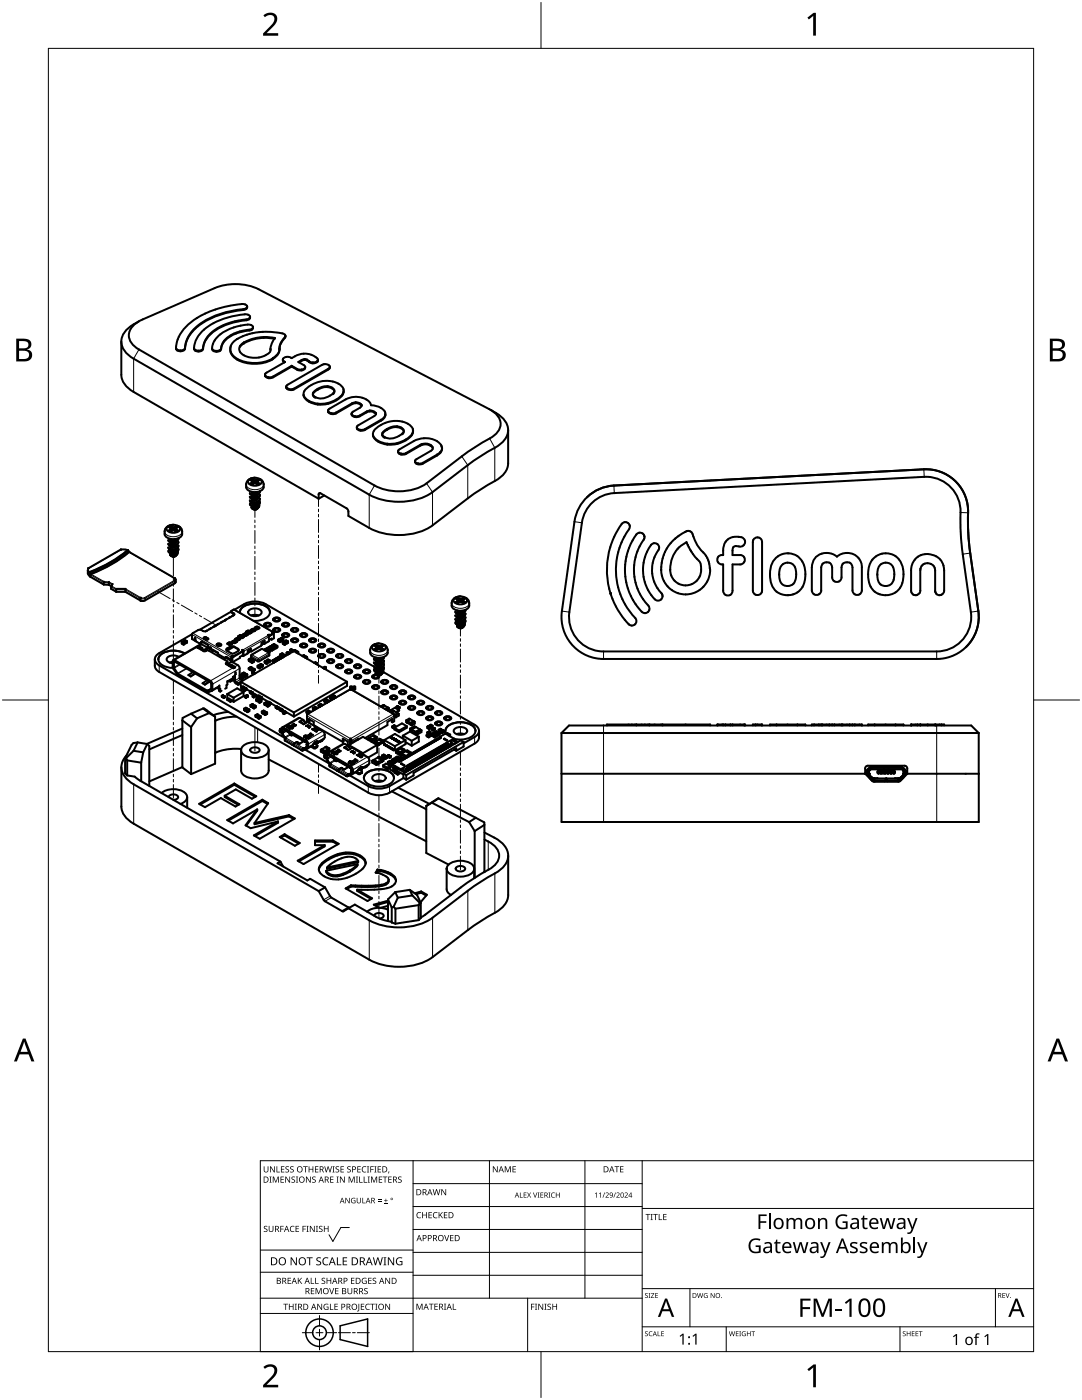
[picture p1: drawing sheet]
<svg xmlns="http://www.w3.org/2000/svg" width="216mm" height="279mm" viewBox="0 0 216 279" stroke-linecap="round" stroke-linejoin="round" font-family="sans-serif">
<g fill="none" stroke="#000" stroke-width=".4">
<path d="M24.2 68.2v6.6a4.1 4.1 0 0 0 2.5 3.4l36.9 21.3M26.6 64.9l1.9-1.1 14.3-6.3a11 11 0 0 1 8.8 .2l46 23.9a3.2 3.2 0 0 1 2.1 3.9 5.1 5.1 0 0 1-2.7 2.4l-4.2 2.7-7.7 5.9a10.5 10.5 0 0 1-10.4 .4l-47-27.2a2.93 2.93 0 0 1-1.5-4.3zM27.7 64.1a5.7 5.7 0 0 0-3.4 3.5 3.9 3.9 0 0 0 2.4 4l47 27.1a12.8 12.8 0 0 0 12.6-.5l8.3-6.3 4.1-2.5a3.9 3.9 0 0 0 2.5-4.7 6.2 6.2 0 0 0-3.3-2.9M37.4 64.9a17.7 17.7 0 0 1 11.5-4.1 .45 .45 0 0 1 .4 .5 .45 .45 0 0 1-.5 .4 16 16 0 0 0-10.5 4.4 6.1 6.1 0 0 0-1.5 3.5 1.08 1.08 0 0 1-1.7-.2 6.5 6.5 0 0 1 2.3-4.5zM40.2 66.3a13.3 13.3 0 0 1 9.3-3.5 .45 .45 0 0 1 .4 .5 .45 .45 0 0 1-.5 .4l-1.6 .2a10.7 10.7 0 0 0-6.6 3.6l-.6 1.3-.1 .7a1.03 1.03 0 0 1-1.8 0 4.9 4.9 0 0 1 1.5-3.2zM43.3 67.3a9.4 9.4 0 0 1 6.8-2.4 .45 .45 0 0 1 .4 .5 .45 .45 0 0 1-.5 .4 7.5 7.5 0 0 0-5.5 2.6l-.3 .7a.97 .97 0 0 1-.8 1 .97 .97 0 0 1-1.1-.6 3.4 3.4 0 0 1 1-2.2zM46 69.2a2.11 2.11 0 0 0 1.4 2.6 7.4 7.4 0 0 0 7.1-.2M47.4 67.6a2.11 2.11 0 0 0-1.5 2 2.11 2.11 0 0 0 1.5 2 7.4 7.4 0 0 0 7.1-.1M47.4 67.6h.1M47.4 67.6a12.4 12.4 0 0 1 9.4-.9l.2 .3a3.8 3.8 0 0 0-1.2 2.6 2.12 2.12 0 0 1-1.3 1.9M48.6 68.4a1.33 1.33 0 0 0-.9 1.2 1.33 1.33 0 0 0 .9 1.3 4.5 4.5 0 0 0 5.4-.8v-.5M48.6 68.5l-.7 .7"/>
<path d="M48.6 68.4v.1M48.6 68.5h.1M49.3 61.2v.3l-.3 .3a18.3 18.3 0 0 0-10 3.7 6.3 6.3 0 0 0-2.2 4.3 .97 .97 0 0 1-.9 .4 .97 .97 0 0 1-.8-.8M49.9 63.2v.4l-.3 .2a14.2 14.2 0 0 0-7.7 3 4.8 4.8 0 0 0-1.5 3 .97 .97 0 0 1-.9 .4 .97 .97 0 0 1-.8-.8M50.5 65.3v.2M50.5 65.5l-.4 .4a8.9 8.9 0 0 0-5.3 2.2l-.6 1a1 1 0 0 1-.7 1.1 1 1 0 0 1-1.2-.5M52.9 74.7v.4M52.9 75.1l.7 .4M52.9 74.9l.7 .4M52.9 74.9v.2M53.6 75.3v.2M54 69.6v.2"/>
<path d="M54.5 71.5v.1M54.8 67.6a9 9 0 0 0-6.2 .9M54.8 67.4a9 9 0 0 0-6.2 1M54.8 67.4h.1M54.8 67.4l-.6 1.2-.2 1M55.8 69.6v.2a2.12 2.12 0 0 1-1.3 1.8M56.4 71.8l.1 .3 .2 .2M56.7 72.3h.1M57 67v.2a4.4 4.4 0 0 0-1.2 2.5M57.1 77.1l.3-.3 6.8-4a.96 .96 0 0 1 1.6 .6l-7.4 4.3M57.1 77.3l.1 .2M57.1 77.1l.1 .2"/>
<path d="M57.1 77.1v.2M57.2 77.3l.4 .3 .8 .1M57.2 77.5l.4 .3h.8M57.2 77.3v.2M58.2 73a2.36 2.36 0 0 0 2 .8M58.2 73.2l-3.7 2.1-.9 .2M58.2 73l-3.7 2.1-.9 .2M58.2 73.2a2.36 2.36 0 0 0 2 .7M58.2 73v.2M58.4 77.7v.1M60.2 73.8v.1M60.6 78.8a2.2 2.2 0 0 1 1.5-2 4.9 4.9 0 0 1 6.3 .5 1.54 1.54 0 0 1-.9 2.2l-1 .5-1.2 .5-1.9 .1"/>
<path d="M60.6 78.8a2.65 2.65 0 0 0 2.4 1.9h.4M60.6 78.8a3.3 3.3 0 0 0 2.8 1.8M60.8 71.7l-1.3 .5 1.4 .9-.2 .5-.5 .2M60.8 71.8l-1.1 .5M60.8 71.7v.1M60.8 71.7l.5 .1M60.8 71.8l.5 .1M60.9 73.2l-.2 .5-.5 .2M61.3 71.8v.1M61.3 71.8l.3 .3M61.3 71.9l.3 .3M61.6 72.1l.8 .2"/>
<path d="M61.6 72.2l.8 .3M61.6 72.1v.1M62.4 72.3v.2M62.8 78a2.96 2.96 0 0 1 3.8-.4 .78 .78 0 0 1-.5 1.2 2.67 2.67 0 0 1-3.6 0 .66 .66 0 0 1 .3-.8zM63.3 72.1l-.9 .2M63.3 72.2l-.9 .3M63.3 72.1v.1M63.4 71.8l-.1 .4M63.4 71.8l-.1 .3M63.4 71.8a3.7 3.7 0 0 0-5.2-.3 1.01 1.01 0 0 0-1.7 .4l.4 .3-3.7 2.2-.3 .2v.3M65.4 77.3a3.7 3.7 0 0 0-2.9 1.2l-.1 .3 .2 .3 .3 .3M65.4 77.3l.6 .1a.85 .85 0 0 1 .7 1l-.2 .3"/>
<path d="M65.4 77.1v.2M65.8 73.2v.3l-.3 .3-7.1 4M68.5 77.8a1.7 1.7 0 0 1-1 1.8 6 6 0 0 1-4.1 1.1M49.7 95.7a1.68 1.68 0 0 1 2.5 .4 1.59 1.59 0 0 1-2.7 0zM49.9 98.4a1.19 1.19 0 0 0 2-.4 1.15 1.15 0 0 1-2 .5zM49.9 99.2a1.17 1.17 0 0 0 2-.4 1.19 1.19 0 0 1-2 .3v.1M49.9 99.9a1.19 1.19 0 0 0 2-.4 1.15 1.15 0 0 1-2 .4zM50.2 95.6l-.3 .2 .5 .3M50.2 95.6l.4 .2M50.2 95.6l.1 .7M50.3 96.3l-.4 .2 .3 .2 .7-.3M50.3 96.3v.4"/>
<path d="M50.3 98.7v.2M50.3 98.6l.4-.1 .5 .2M50.3 98.8h.1M50.4 96.1v.5M50.4 96.1l-.1 .2M50.4 96.4l.2 .1M50.5 99.6h.2M50.5 98.8h.1M50.5 98.4h.1M50.6 96.5h.1M50.6 95.8v.7M50.6 95.8l.3 .1"/>
<path d="M50.9 95.9v.5M50.9 96.4l.2 .1M50.9 95.4a1.59 1.59 0 0 0-1.8 1.3 1.38 1.38 0 0 0 1.8 1.5 1.39 1.39 0 0 0 1.7-1.6 1.29 1.29 0 0 0-.7-1M51.1 98.3l-.5 .1M51.1 98.3h.1M51.1 95.8v.7M51.1 95.8l-.2 .1M51.1 96.5h.1M51.2 98.2l-.1 .1M51.3 98.2l-.7 .3-.3-.1v-.2l.2 .2M51.3 96.4l-.2 .1M51.3 96.1v.5"/>
<path d="M51.3 96.1l.1 .2M51.3 99.2l-.6 .3-.4-.2M51.4 98.8l-.3 .2a.6 .6 0 0 1-.8-.1M51.4 98.8h.1M51.4 98.7v.1M51.4 98.5a.69 .69 0 0 1-.4 .7 .69 .69 0 0 1-.7-.2v-.1M51.4 99.3l-.2 .4a.57 .57 0 0 1-.9-.2M51.4 96.3l.4 .2-.3 .2-.4-.2M51.4 96.3v.4M51.5 99.3a.72 .72 0 0 1-.5 .6 .72 .72 0 0 1-.7-.1v-.2M51.5 95.6l-.4 .2M51.5 95.6l-.1 .7"/>
<path d="M51.5 95.6l.3 .2-.5 .3M51.7 99.9a.83 .83 0 0 1-.1 .9 .83 .83 0 0 1-.9 .2l-.5-.1-.3-.2v-.3l.3-.2M63.4 80.6v.1M64.7 98.9l-1.1 .6M65.5 81.9v.3M65.5 81.9l.3-.3 3.2-1.9a3.9 3.9 0 0 1 4.9 .9l.1 .3a2.94 2.94 0 0 1 2.9 1.5v.4M65.5 81.9v.2M65.5 82.2l.7 .4M65.5 82.1l.7 .4M65.5 82.1v.1M66.2 82.5v.1M67.1 82.5l-.9 .1"/>
<path d="M67.1 82.3l-.9 .2M67.1 82.3v.2M70.2 82.7v.1M70.2 82.5v.3M70.3 80.5v.1M70.3 80.5l-3.2 1.8M70.3 80.6l-3.2 1.9M70.9 80.5h.6l.6 .4v-.2M70.9 80.3l.6 .1 .6 .3M70.9 80.5l-.6 .1M70.9 80.3l-.6 .2M70.9 80.3v.2"/>
<path d="M71.2 85.2v.2M71.2 85.4v.2M72.1 80.7l.1 .3-.2 .2-1.7 1.1-.1 .2M73.2 82.3l-1.4 .8-.6 .1a1.01 1.01 0 0 1-1-.4M73.2 82.1l-1.4 .8a1.05 1.05 0 0 1-1.6-.4M73.2 82.1v.2M73.8 82.1l-.6 .2M73.8 81.9l-.6 .2M73.8 81.9v.2M73.8 82.1l.5 .1 .7 .4v-.2M73.8 81.9l.5 .1 .7 .4M74.4 86.8a2.6 2.6 0 0 1 2-2.2 4.9 4.9 0 0 1 5.8 .7 1.54 1.54 0 0 1-.8 2.1 6.1 6.1 0 0 1-4.1 1.2"/>
<path d="M74.4 86.8a3.3 3.3 0 0 0 2.9 1.8M74.4 86.8a2.65 2.65 0 0 0 2.5 1.9h.4M75 82.4v.3l-.3 .3-3.2 1.9-.3 .3M76 83.9l-3.2 1.9-.6 .2a1.01 1.01 0 0 1-1-.4M76 83.8l-3.2 1.8-.6 .2a1.01 1.01 0 0 1-1-.4M76 83.8v.1M76.6 86a2.96 2.96 0 0 1 3.8-.4 .78 .78 0 0 1-.5 1.2 2.67 2.67 0 0 1-3.6 0 .66 .66 0 0 1 .3-.8zM76.9 82.6v.3M76.9 82.9a1.45 1.45 0 0 1-.9 1M76.9 82.8a1.45 1.45 0 0 1-.9 1M76.9 82.8v.1M77.3 88.6v.1"/>
<path d="M79.2 85.2l.8 .3a.78 .78 0 0 1 .5 .9l-.2 .3M79.2 85.1v.1M79.2 85.2a3.5 3.5 0 0 0-2.9 1.4 .68 .68 0 0 0 .5 .8M79.4 90.1l.2 .4 .4 .2M80 90.5v.2M82.4 85.8a1.7 1.7 0 0 1-1 1.8 6 6 0 0 1-4.1 1.1M82.8 92v.2M82.8 92.2l.1 .2 .5 .3M82.8 92l.1 .3 .5 .2M83.4 92.5v.2M84.1 88.8l1.1-.1 .7 .3M84.1 88.7l.8-.2 1 .3"/>
<path d="M84.1 88.7l-3.1 1.7-1 .1M84.1 88.8l-3.1 1.8-1 .1M84.1 88.7v.1M85.9 88.8v.2M85.9 88.8a.63 .63 0 0 1 .5 .6 .63 .63 0 0 1-.5 .6l-2.8 1.6-.3 .4M85.9 89l.4 .4M87.2 90.9l-2.8 1.6-1 .2M87.2 90.7l-2.8 1.7-1 .1M87.2 90.7v.2M87.8 90.3a1.4 1.4 0 0 0-.6-2.2 4.9 4.9 0 0 0-4.6-.1l-2.9 1.7a.46 .46 0 0 0-.2 .6 .46 .46 0 0 0 .5 .2M87.8 90.4l-.6 .5M87.8 90.3l-.6 .4"/>
<path d="M87.8 90.3v.1M88.1 89a1.08 1.08 0 0 1-.3 1.4M101.4 85.8v6.7a4.2 4.2 0 0 1-2.7 3.5l-4.1 2.5-8.3 6.4a12.8 12.8 0 0 1-12.6 .5l-4.2-2.4a1.5 1.5 0 0 0-.2-1.4l-5.5-3.2-.2 .1v1M122.5 96.9a8.4 8.4 0 0 0-7.9 7.2l-2.5 17.9a8.4 8.4 0 0 0 8.3 9.5h66.5a8.4 8.4 0 0 0 8.3-9.5M122.5 96.9a8.4 8.4 0 0 0-5.4 2.3M184.3 93.7a8.4 8.4 0 0 1 8.9 8.6M184.3 93.7l-61.8 3.2M17.6 113.4v.1M17.6 113.4h.1M17.7 113.4h.1M17.8 114.3l-.3-.5 .1 .8 .4 .5M18 115.1l2.7 1.6"/>
<path d="M18.1 114.5v.1M18.1 114.6h.1M18.1 114.6l-.1 .5M20.7 116.7h1M20.7 116.1v.6M21.7 116.7l.5 .3M21.8 116.1l-.1 .6M22.2 117.1v.4l1 .6M22.3 117l-.1 .1M22.5 116.6l-.3 .5M23.2 118.1h1.8M23.2 118.1v-.6h1.9l-.1 .6"/>
<path d="M24.1 109.7l-6.5 3.7M24.1 109.7h.1M24.1 109.7l1.3 .1M25 118.1l3.1 1.8M25.4 109.8l.4 .3M25.4 109.8a25.4 25.4 0 0 1-7.5 4.3M25.5 109.8a25.5 25.5 0 0 1-7.6 4.4M25.7 110.1a25.7 25.7 0 0 1-7.6 4.4M25.7 110.1v.1M25.7 110.2h.1M25.8 110.2a25.8 25.8 0 0 1-7.6 4.4M25.8 110.1v.1"/>
<path d="M25.8 110.2h.1M25.8 110.2l9.1 5.2M28 119.8h.1M28 119.4v.4M28 119.8v.1M28 119.4h.1M28 119.9h.1M28.1 119.3l-.1 .1M28.1 119.3h.1M33.5 105.1a1.68 1.68 0 0 1 2.5 .4 1.59 1.59 0 0 1-2.8 0zM33.6 107.8a1.19 1.19 0 0 0 2-.4 1.15 1.15 0 0 1-2 .5zM33.6 108.5a1.16 1.16 0 0 0 2-.3 1.15 1.15 0 0 1-2 .4z"/>
<path d="M33.6 109.3a1.19 1.19 0 0 0 2-.4 1.13 1.13 0 0 1-.9 .8 1.13 1.13 0 0 1-1.1-.4zM33.9 110.6l.1 .1M33.9 110.6h.1M34 110.8l.2 .2 .6 .1M34 105v.7M34 105l-.4 .2 .5 .3M34 105l.4 .2M34 105.7l-.4 .2 .4 .2 .6-.3M34 105.7l.1 .3M34 107.6l.3 .1M34 110.5h.1M34 107.6v.2l.4 .1 .6-.3"/>
<path d="M34 109.8v.1M34 108.3v.1M34 108.1v.2M34 108.9v.1M34 109.6v.2M34 110.3v.2M34 110.5l-.1 .1M34 108l.5-.1 .5 .2M34.1 108.1v.1M34.1 108.2h.1M34.1 105.5l.1 .5M34.1 105.5l-.1 .2"/>
<path d="M34.2 105.8l.1 .1M34.2 109.7h.3M34.2 108.9l.2 .1M34.2 108.2h.1M34.3 107.7h.1M34.3 105.9h.1M34.4 105.2l-.1 .7M34.4 105.2l.2 .1M34.6 105.3v.5M34.7 104.7a1.6 1.6 0 0 0-1.9 1.4 1.38 1.38 0 0 0 1.8 1.5 1.39 1.39 0 0 0 1.7-1.6 1.29 1.29 0 0 0-.6-1M34.8 115.4h.1M34.8 107.7h-.5"/>
<path d="M34.8 116.4l-5.9 3.4-.8 .1M34.8 116.4h.1M34.8 107.7h.1M34.8 105.2l.1 .7M34.8 105.2l-.2 .1M34.9 105.9h.1M34.9 115.4l.1 .2 .1 .5-.3 .3M34.9 107.6l-.1 .1M35 108.3l-.2 .1a.61 .61 0 0 1-.8-.1M35 110.2l-.3 .2M35 109.7a.76 .76 0 0 1-1 .1M35 109.7l.2 .1"/>
<path d="M35 109.7h.1M35 105.8l-.1 .1M35.1 105.5l-.1 .5M35.1 105.5l.1 .2M35.1 108.6l-.7 .3-.4-.2M35.1 110.9l-.3 .2M35.1 110.9l-.7 .1 .4 .1M35.1 108.2l-.1 .1M35.1 108.1v.1M35.2 108.1h-.1M35.2 107.9a.69 .69 0 0 1-.4 .7 .69 .69 0 0 1-.8-.2M35.2 109.5l-.2 .2"/>
<path d="M35.2 110.8l-.1 .1M35.2 110.2l-.2 .2a.77 .77 0 0 1-1 .1M35.2 110.8l-.4 .3M35.2 108.7l-.3 .4a.72 .72 0 0 1-.9-.1M35.2 105.7l.4 .2-.4 .2-.6-.3M35.2 105.7l-.1 .3M35.2 110.1a.7 .7 0 0 1-.5 .7 .7 .7 0 0 1-.7-.2M35.2 110.8h.1M35.2 108.7a.72 .72 0 0 1-.5 .6 .72 .72 0 0 1-.7-.1v-.2M35.2 109.7a.79 .79 0 0 1-1.1 .5M35.2 109.5a.82 .82 0 0 1-1.2 .5M35.2 105l-.4 .2"/>
<path d="M35.2 105v.7M35.2 105l.4 .2-.5 .3M35.3 109.9h.1M35.3 109.9l.2 .3-.1 .4M35.4 110.6l-.2 .2M35.4 110.6l-.7 .3-.7-.2M35.4 110.6h.1M35.5 109.3a.83 .83 0 0 1-.2 .9 .83 .83 0 0 1-.9 .2l-.5-.1-.3-.2 .1-.3 .3-.2M35.6 109.6a1.18 1.18 0 0 1-2 .5l.1-.3 .3-.1M50.2 101.2v.2M50.2 101.2h.1M50.2 101.4l.3 .2 .5 .1"/>
<path d="M50.3 101.1l-.1 .1M50.3 101.1h.1M50.3 100.2v.2M50.3 100.9v.2M50.3 100.4v.1M50.5 100.3h.3M51.3 100.8l-.2 .1M51.3 101.5l-.6 .2h.3M51.3 100.3a.76 .76 0 0 1-1 .1M51.3 100.3l.1 .1M51.3 101.5l-.3 .2M51.3 100.3h.1"/>
<path d="M51.4 101.5h-.1M51.4 100.1l-.1 .2M51.4 101.4l-.1 .1M51.4 100.8l-.1 .2a.77 .77 0 0 1-1 .1M51.4 101.4l-.4 .3M51.5 100.7a.7 .7 0 0 1-.5 .7 .7 .7 0 0 1-.7-.2M51.5 101.4h-.1M51.5 101.4h.1M51.5 100.3a.79 .79 0 0 1-1.2 .5M51.5 100.1a.82 .82 0 0 1-1.2 .5M51.6 101.3l-.1 .1M51.6 100.5l.2 .3-.2 .4"/>
<path d="M51.6 101.2l-.6 .3-.8-.1M51.6 101.2v.1M51.6 101.2h.1M51.9 100.2a1.18 1.18 0 0 1-2 .5l.1-.2 .3-.2M90.8 119.4a1.68 1.68 0 0 1 2.5 .4 1.59 1.59 0 0 1-2.8 0zM91.2 119.3l.1 .7M91.2 119.3l-.3 .2 .5 .3M91.2 119.3l.4 .2M91.3 120l-.4 .2 .3 .2 .7-.3M91.3 120v.3M91.4 119.8v.5M91.4 119.8l-.1 .2"/>
<path d="M91.6 119.5v.7M91.6 119.5h.3M91.9 119.5v.6M92 119a1.59 1.59 0 0 0-1.9 1.4 1.38 1.38 0 0 0 1.8 1.5 1.38 1.38 0 0 0 1.7-1.5M92.1 119.5l.1 .7M92.1 119.5h-.2M92.4 119.8l-.1 .5M92.4 119.8l.1 .2M92.5 120l.3 .2-.3 .2-.4-.2M92.5 120l-.1 .3M92.5 119.3l-.4 .2M92.5 119.3v.7"/>
<path d="M92.5 119.3l.3 .2-.4 .3M92.9 119.3a1.28 1.28 0 0 1 .7 1.1M118.3 100.2a6.9 6.9 0 0 1 4.3-1.8l61.8-3.2a7 7 0 0 1 7.2 8l.3 5.6 1.8 13.4a6.9 6.9 0 0 1-6.8 7.8h-66.5a6.9 6.9 0 0 1-6.8-7.8l2.5-17.9a6.9 6.9 0 0 1 2.2-4.1zM121.7 118.5h.1M121.9 118.5h-.1M121.9 118.3v.2M124.2 104.4a.95 .95 0 0 1 1.4 .2 .95 .95 0 0 1-.3 1.4 14 14 0 0 0 1.6 17.6 .98 .98 0 0 1-.7 1.2 .98 .98 0 0 1-1.2-.7 15.7 15.7 0 0 1-.8-19.7zM127.1 106.5a.9 .9 0 0 1 1.2 0 .9 .9 0 0 1 .1 1.2 10.4 10.4 0 0 0 1.1 13.3 .94 .94 0 0 1-.5 1.3 .94 .94 0 0 1-1.2-.5 12 12 0 0 1-.7-15.3zM130.1 108.6a.95 .95 0 0 1 1.3 .2 .95 .95 0 0 1-.3 1.4 6.9 6.9 0 0 0 1.1 8.5 .92 .92 0 0 1-.6 1.1 .92 .92 0 0 1-1.1-.4 8.5 8.5 0 0 1-.4-10.8zM131.9 113.7l.2 1.2 .4 1M131.9 113.7h.1M133.7 113.7h.1"/>
<path d="M137 108.2h.1M137 108.2l.3 .8a10.8 10.8 0 0 0 2.3 3.1 3.2 3.2 0 0 1-.7 3.9 3.2 3.2 0 0 1-3.9 .2 3.1 3.1 0 0 1-1.3-2.5M137 108.2l-.7 .5a5.6 5.6 0 0 0-2.6 5M141.6 113.4a5 5 0 0 0-1.9-3.8l-.6-.9-.7-1.6a1.11 1.11 0 0 0-.7-1.1 1.11 1.11 0 0 0-1.3 .3 8.1 8.1 0 0 0-4.5 7.4M141.6 113.4h.1M141.6 113.4a4.8 4.8 0 0 1-3.5 5.1 4.8 4.8 0 0 1-5.6-2.6M145 107.8a3 3 0 0 1 3.4-.3 .95 .95 0 0 1 .1 1.1 .95 .95 0 0 1-1.1 .4h-.8l-.3 .2-.1 .4v1.2h1.5a.94 .94 0 0 1 .9 .9 .94 .94 0 0 1-.9 .9h-1.5v5.3a.94 .94 0 0 1-1 1 .94 .94 0 0 1-.9-1v-5.3a.96 .96 0 0 1-1.2-.9 .96 .96 0 0 1 1.2-.9 3.5 3.5 0 0 1 .6-2.8zM150.5 107.5a.92 .92 0 0 1 1-.2 .92 .92 0 0 1 .6 .9v9.7a.92 .92 0 0 1-1 .8 .92 .92 0 0 1-.9-.8v-9.7zM154.8 111.4a3.5 3.5 0 0 1 3.9-.6 3.5 3.5 0 0 1 2 3.4 3.9 3.9 0 0 1-2.3 4.4 3.5 3.5 0 0 1-4.7-3.3l-.1-.7a4.2 4.2 0 0 1 1.2-3.2zM156 112.8a1.67 1.67 0 0 1 1.9-.4 1.67 1.67 0 0 1 1 1.8 2.56 2.56 0 0 1-1.1 2.6 1.63 1.63 0 0 1-2.3-1.4v-.8a2.62 2.62 0 0 1 .5-1.8zM162.9 111.1a3.2 3.2 0 0 1 4.1 0 2.97 2.97 0 0 1 3.2-.5 2.97 2.97 0 0 1 1.8 2.6v4.6a.94 .94 0 0 1-1 .9 .94 .94 0 0 1-.9-.9v-4.6a1.1 1.1 0 0 0-1.1-1 1.1 1.1 0 0 0-1.1 1v2a.93 .93 0 0 1-.9 1 .93 .93 0 0 1-1-1v-2a1.1 1.1 0 0 0-1-1 1.1 1.1 0 0 0-1.1 1v4.6a.94 .94 0 0 1-1 .9 .94 .94 0 0 1-.9-.9v-4.6a3 3 0 0 1 .9-2.1zM174.2 111.5a3.5 3.5 0 0 1 4-.8 3.5 3.5 0 0 1 2.1 3.6 3.8 3.8 0 0 1-3.6 4.5 3.4 3.4 0 0 1-3.5-3.6 4.7 4.7 0 0 1 1-3.7z"/>
<path d="M175.6 112.8a1.67 1.67 0 0 1 1.9-.4 1.67 1.67 0 0 1 .9 1.8 2.78 2.78 0 0 1-.8 2.6 1.64 1.64 0 0 1-2.5-1.6v-.6a2.62 2.62 0 0 1 .5-1.8zM182.7 111.5a3.4 3.4 0 0 1 3.6-.7 3.4 3.4 0 0 1 2.1 3v4.1a.9 .9 0 0 1-.9 .9 .9 .9 0 0 1-.9-.9v-4.1a1.48 1.48 0 0 0-1.5-1.4 1.48 1.48 0 0 0-1.5 1.4v4.1a.92 .92 0 0 1-.9 .9 .92 .92 0 0 1-.9-.9v-4.5l.3-.9zM183.7 113.5v.1M193.2 102.3v2.7l.2 3.6 1.8 13.3M30.9 131.6v1.3a1.5 1.5 0 0 0 .9 1.2l41.7 24.1a4.7 4.7 0 0 0 4.2 0l17-9.8a1.5 1.5 0 0 0 .9-1.2v-1.3M31.6 131.6h.1M34.5 132.1l-.7 .1M34.7 132l7.3 4.2 .1 .2v1.1l-.8 .3-5.8-3.3-.8-1.2zM35.7 131.1a1.9 1.9 0 0 0-2.4 .2l-.1 .3a1.12 1.12 0 0 0 1.3 .8M36.3 128.2l.3 .2M36.3 128.2v.3l.3 .2M36.4 128.1l.4 .2v.3"/>
<path d="M36.4 128.1l-.1 .1M36.6 128.4v.3M36.8 127.8l.4 .2v.3M36.8 130.4a4.4 4.4 0 0 0-4.9 .4l-.3 .8M36.8 130.4a4.4 4.4 0 0 0-4.9 .4 1.32 1.32 0 0 0 .8 2.1l1.8 .4M37.2 128.3l-.6 .4M37.3 128l-.3-.2-.6 .3M37.3 128l-.7 .4M37.3 128v.2l-.1 .1M38.3 126.6l-6.5 3.7a1.29 1.29 0 0 0-.9 1.3 1.29 1.29 0 0 0 .9 1.2l24.9 14.4M38.5 134.1l-.9 .6 .4 .3M38.9 134.4l-.9 .6"/>
<path d="M38.9 127.3l.1 .5M39 134.4l-1 .6M39 127.9l-.1-.1v-.5l.2 .7 .7 .4M39 127.8v.1M39.3 129.1h.1M39.3 129.2h.1M39.3 129.2l1.3 .7M39.5 129.3h.1M39.5 128.9l-.2 .2M39.6 129.3h-.1M39.6 129.3l1.1 .4 .6-.4-1-.7h-.3l-5.4 3.1M39.6 129.3h.1"/>
<path d="M39.6 128.9h-.1M39.6 128.9h.1M39.7 128.9h.1M39.7 128.9l.7 .4-.2 .2v.2M39.8 129.3l-.2 .1M39.9 128.4l.2 .2M40.1 128.4v-.3h.2l1.2 .7v.3l.5 .3M40.1 128.4h-.3M40.2 128l-.1 .4M40.6 129.9l1-.1 3.7 2.2 .1 .2-.3 .3 1.4 .8M40.6 127.3l.4-.2 .6 .4-.4 .2zM40.7 127.3l-.1 .1"/>
<path d="M40.7 127.3l.3-.1 .6 .3M41.3 125.9l-.3 .1M41.3 135.8l-.9 .6 .5 .2M41.3 129.3l1.1 .6M41.3 129.3v.3l-.7 .3M41.7 136l-.8 .6M41.8 136.1l-.9 .5M41.8 125.5v.1M42 129.4v-.2l.1 .3 1.4 .8 .1 .3 1.2 .7 .3-.2 1 .5 .1-.5 .2-.3M42.1 125.4l-.3 .1M42.4 137.6l-.2 .3M42.4 137.6l-.1-1.2-.3-.5-7.2-4.1h-.3v1.4l.9 1.5 5.9 3.4 .9-.2"/>
<path d="M42.4 129.9v-.2l1.1 .7M42.5 129.8l-.1 .1M42.8 124.9l-.2 .2M42.8 124.9l.1 .1M42.9 125l-1.9 1-1.3-.3-1.2 .7-.2 .2v.9l.6 .4M43 124.9l-.1 .1M43 124.9v.1M43.2 128.7a.59 .59 0 0 1 1 0M43.2 128.6a.53 .53 0 0 1 .9 .2 .53 .53 0 0 1-.9-.2zM43.4 124.6v.1M43.5 137.1v.3l.3 .1M43.6 128.5l.5 .3"/>
<path d="M43.6 124.5l-.2 .1M43.7 137.5v.4l.3 .1M43.8 137.5v-.7l-.1 .3-1.4 .8M43.8 137.5l.2-.1v.6M44.1 124.2h.1M44.2 137.9l-.2 .1M44.3 138.9h.1M44.3 138.9v.2M44.3 138.9l.3 .2M44.3 139.1l.3 .2M44.4 124l-.3 .2M44.4 124v.1"/>
<path d="M44.5 138.8l-.2 .1M44.5 138.8l.3 .1M44.6 139.3h.1M44.6 139.1v.2M44.6 139.1h.1M44.7 139.1v.2M44.8 138.9l.1 .1M44.8 138.9l-.2 .2M44.9 131.3l.1 .1M44.9 139v.2l-.2 .1M44.9 139l-.2 .1M44.9 123.8l1.8-1.1v-.2l-.6-.5 .6-.3 7.8 4.5"/>
<path d="M44.9 123.8l-1.9 1.1M44.9 123.8v.1M45 131.4v-.1l1.3 .8M45.1 131.1l-.2 .2M45.2 131.3l-.2 .1M45.2 129.5l.8-.5h.5l1 .5 .1 .2-.1 .3-1.1 .5-1.1-.6zM45.2 123.6l-.3 .2M45.3 129.5l.7-.4h.5l1.1 .7M45.3 129.5l-.2 .2M45.3 139.6l.4-.2 .6 .4M45.3 139.6l.7 .5M45.3 138.5v.8l.3 .2"/>
<path d="M45.3 139.6l.7 .3M45.3 138.5l1.3 .7M45.4 136.1l1-.6 .1-.4 .4-.3v1.1l.6 .5M45.4 135.9l-.2 1.4-.3 .2M45.4 128.4a.58 .58 0 0 1 .9 0v.1a.58 .58 0 0 1-.9 0zM45.4 132.1v.3l-.2 .2M45.6 132.5v.3M45.6 135.9h.1M45.6 128.3l.6 .3M45.7 123.3h.1M45.8 128.3l.5 .2M45.8 129.2l.1 .1"/>
<path d="M45.9 129.2v.1M46 123.2l-.3 .1M46 132.8l.2-.1 .7 .4M46 132.8l-.4-.4 .7-.3 1.3 .8 .2 .5v2l.6 .4M46 132.8v.2M46 139.9v.2M46 133.1l.2-.1 .5 .3M46.1 129.1l-.2 .2M46.1 122v.2l.7 .4M46.1 122.1l-6.2 3.6M46.2 135.9l-.3 .1-.3-.1M46.2 135.6v.3"/>
<path d="M46.2 131.1l-.1 .5M46.2 131l.2 .1M46.3 128.5l-.5-.2-.4 .2M46.3 128.5h.1M46.3 128.1l.5-.2 .4 .2M46.3 139.8l-.3 .1M46.3 139.9l-.3 .2M46.3 139.8v.1M46.3 139.9l.3 .2M46.4 130.9l.2 .2M46.4 130.9l-.1 .1M46.4 130.8v.1"/>
<path d="M46.4 130.8l.2 .2M46.4 122.9h.1M46.5 133.3h.1M46.5 131l-.1 .1M46.6 128l.6 .2M46.6 131v.1M46.6 139.2v.9M46.6 128.3l.1 .1M46.6 129.1l-1 .6-.3-.2M46.6 133.3h.1M46.7 133.3h-.1M46.7 135l.1 1.1 .7 .6"/>
<path d="M46.7 135.6l-.5 .3M46.7 133.2l-.2 .1M46.7 122.5l-.3 .4M46.7 127.9l.3 .1M46.8 121.7l1.9-1.1a4.7 4.7 0 0 1 4.3 0l21.4 12.3M46.9 133.2l-.2 .1M46.9 133.1h.1M46.9 133.2h.1M46.9 133.1v.1M46.9 127.5a.58 .58 0 0 1 1 0v.1a.58 .58 0 0 1-1 0zM47 134.6h.1M47 134.2v.4"/>
<path d="M47 134.2h.1M47.2 128.2h.1M47.2 128.2l-.6 .1M47.2 128.2v-.2a.58 .58 0 0 0-.9 0l.3 .3M47.2 127.4l.5 .3M47.3 127.4l.5 .2M47.5 136.4v.3M47.5 127l.6-.3 .6 .4-.6 .3zM47.5 127.1l.5-.3 .6 .3M47.8 126.9l.7 .3M47.8 127.6h.1M47.8 127.6l-.4-.2-.5 .2"/>
<path d="M47.8 135.2l.5 .3M47.8 135l.5 .2M47.8 134.7h.3M47.9 122.2a2.29 2.29 0 0 1 2.3-1.7 3.6 3.6 0 0 1 3.6 1.3l.1 .4M47.9 122.3a1.82 1.82 0 0 1 1.6-1.7 3.7 3.7 0 0 1 4.3 1.2 1.67 1.67 0 0 1-1.6 1.9l-1.6 .2M47.9 126.8l.7 .3M48 136.1l-.5 .3M48 136.4l-.5 .3M48 136.1l10.6 6.1M48 136.1v.8l.4 .2M48.1 134.7l-.3 .1M48.1 134.7l.5 .3"/>
<path d="M48.1 137.2v.3l.7 .4M48.1 137.2l.4-.2 .7 .4M48.1 137.2l.6 .3M48.3 134.4v.3l.7 .4M48.3 135.2v.3M48.3 134.4l.3-.2 .7 .4M48.3 134.4l.7 .4M48.3 129.7l.3 .1M48.4 129.7l.1 .1M48.4 129.7h-.1M48.5 126.6a.58 .58 0 0 1 .9 0v.1a.58 .58 0 0 1-.9 0zM48.5 134.9l-.4 .2v.3"/>
<path d="M48.5 130v.8h-.1M48.5 130.7l-.6 .4v.2l-1.5 .8v-1M48.6 129.9v1l-.3-.1M48.6 129.8l-2 1.3M48.6 129.8l-2 1.2M48.6 127.1v.1M48.6 138.1l-1.3-.7-2 1.1M48.6 138.1v.8l-2 1.2M48.6 138.1l-2 1.1M48.6 137.1l-.3 .2v.3M48.6 135v.3l-.3 .2M48.6 135l-.3 .2"/>
<path d="M48.7 137.5l.1 .1M48.7 137.5v.3M48.8 126.5l.5 .3M48.8 134.3l-.4 .2v.3M48.8 137.6v.3M48.8 138.9v.2l.3 .2M48.8 138.9l.3 .2M48.9 126.5l.5 .2M48.9 138.9h-.1M48.9 138.9l.2 .1v.2M49 134.8v.3M49.1 137.3l-.4 .2"/>
<path d="M49.1 139.1v.2M49.1 126.1l.5-.3 .6 .4-.5 .3zM49.2 134.5l-.4 .2v.3M49.2 137.4v.3l-.4 .2M49.2 137.4l-.4 .2M49.2 138.7l.2 .2v.2M49.2 138.7l.3 .1M49.2 138.7l-.3 .2M49.2 137.6l.8 .4M49.3 126l.8 .3M49.3 134.6v.3l-.3 .2M49.3 134.6l-.3 .2"/>
<path d="M49.4 126.7l-.4-.2-.5 .2M49.4 126.7h.1M49.4 126l.8 .2M49.4 126l-.3 .2M49.5 125.9l.7 .3M49.5 138.8v.2l-.4 .3M49.5 138.8l-.4 .3M49.6 130.1l.1 .1M49.6 131.6l.4-.2 .5 .3M49.6 133.4v.2l.2 .1M49.6 131.6v.3l.7 .4M49.6 133.4l.2 .1"/>
<path d="M49.6 131.6l.7 .4M49.7 130.2v-.2l-.3 .2M49.7 133.3l.2 .1M49.7 133.3l-.1 .1M49.8 121.7a1.64 1.64 0 0 1 2.4 .5 1.56 1.56 0 0 1-2.7 0zM49.8 133.5v.2M49.8 138.1l.1 .2M49.8 138.1h.1M49.9 133.4l-.1 .1M49.9 133.4v.2M49.9 138.1v.2M49.9 138.3l.3 .2"/>
<path d="M49.9 138.1l.3 .2M50 129.5v.4M50 133.1l.2 .2M50 129.9l.1 .1M50 125.7a.58 .58 0 0 1 1 0v.1a.58 .58 0 0 1-1 0zM50 130l-.3 .2M50.1 122.8l.8-.1 .7 .1M50.1 138l-.3 .1M50.1 138l.3 .2M50.1 131.5l-.3 .2v.3M50.1 138l-.2 .1M50.2 126.2v.1"/>
<path d="M50.2 133.3v.2M50.2 133.7v.2l.2 .1M50.2 138.3v.2M50.2 133.7l.2 .1M50.2 133.5l-.4 .2M50.2 133.3l-.3 .1M50.2 138.3h.1M50.2 138.5h.1M50.2 130.7l2.1-1.2 1.4 .9v.4l-2.1 1.2-1.5-.8zM50.3 133.2l-.1 .1M50.3 133.2l-.1 .3M50.3 133.2l-.3-.1-.3 .2"/>
<path d="M50.3 138.3v.2M50.3 133.6l.2 .2M50.3 125.6l.5 .3M50.3 134.2h.1M50.3 134.2l.1 .3M50.3 132v.3M50.4 133.8v.2M50.4 134.2v.3M50.4 138.9v.2l.2 .1M50.4 134.2l.3 .2M50.4 134.5l.2 .1M50.4 138.9l.2 .1"/>
<path d="M50.4 138.2h.1M50.4 138.2l-.2 .1M50.4 125.6l.5 .2M50.5 138.8l.2 .1M50.5 134h-.1M50.5 133.8h-.1M50.5 133.8v.2M50.5 138.2v.2l-.2 .1M50.5 138.8l-.1 .1M50.5 138.2l-.2 .1M50.5 138.3l1 .6M50.5 131.7l-.3 .2v.3"/>
<path d="M50.5 133.5l.3 .1M50.5 133.5l-.3 .2M50.5 131.7l.2 .1M50.6 134.1l.3 .2M50.6 134.1l-.3 .1M50.6 134.1l-.2 .1M50.6 139v.2M50.7 134.4l.1 .1M50.7 131.8v.3l-.4 .2M50.7 134.4v.1M50.7 138.9v.2M50.7 131.8l-.4 .2"/>
<path d="M50.7 138.9l-.1 .1M50.8 138.7l.2 .1M50.8 133.6v.2M50.8 133.6l-.3 .2M50.8 125.3a.58 .58 0 0 1 1 0v.1a.58 .58 0 0 1-1 0zM50.8 133.6v.2l-.3 .2M50.8 133.6h.1M50.9 125.3l-.1 .1M50.9 125.3l.4-.2 .5 .3M50.9 125.3l.4 .3M50.9 134.3l-.2 .1M50.9 134.3l.1 .1"/>
<path d="M50.9 125.8h.1M50.9 125.8l-.4-.2-.5 .2M51 138.8v.2M51 139l-.4 .2M51 138.8l-.3 .1M51 138.7v.1M51 138.7l-.2-.1-.3 .2M51 138.7v.3M51.1 139.6v.2l.7 .4M51.1 139.6l.7 .4M51.1 139.6l.4-.3 .7 .5M51.2 125.2l.4 .2"/>
<path d="M51.3 139v.3l.1 .1M51.3 139l.3-.2 .7 .4M51.3 139l.7 .4M51.4 132.9v.3l.3 .2M51.4 132.9l.3 .2M51.5 132.8l.4 .2M51.5 132.8l-.1 .1M51.6 139.4l-.3 .2v.3M51.7 138.9l-.3 .2v.3M51.7 133.1v.3M51.8 140v.2M51.9 133l-.2 .1"/>
<path d="M51.9 133v.3M52 132.6l.1-.1 .4 .2M52 132.6l.3 .2v.3M52 132.6l-.5 .2M52 139.4v.2M52.2 139.1l-.4 .2v.3M52.2 139.8v.2l-.4 .2M52.2 139.8l-.4 .2M52.3 139.2v.3l-.6 .4v.3M52.3 139.2l-.3 .2M52.3 139.4l1.3 .7M52.5 132.7v.3l-.8 .4"/>
<path d="M52.5 132.7l-.6 .3M52.5 128.4l.3 .1v-.6l-.6 .4-.2 .6-1.8 1.1-.1-.5-.7 .3v.6l-.9 .5M52.7 124.7h.1M52.7 124.7a.81 .81 0 0 1 1.4 0M52.7 127.9v.5h-.1M52.7 128.3l-.5 .4M52.8 124.5a.88 .88 0 0 1 1.3 .2 .81 .81 0 0 1-1.4 0zM52.8 132v.3l.4 .2M52.8 132l.4 .2M52.9 129.6l.3-.3 .7 .5M52.9 129.6l.7 .4M52.9 129.6v.2"/>
<path d="M52.9 131.9l.4 .2M53 124.5l.2-.1a.56 .56 0 0 1 .7 .3 .58 .58 0 0 1-1 0zM53.2 132.2v.3M53.3 132.1l-.1 .1M53.3 132.4l-.1 .1M53.3 132.1v.3M53.4 129.4l-.4 .2v.3M53.4 131.7l.1-.1 .4 .2M53.4 131.7l.3 .2M53.4 131.7l-.6 .3M53.5 126.8l.2 .3-.1 .9-.8 .5M53.5 126.7v.1"/>
<path d="M53.5 126.8h.5M53.5 126.7h.5M53.5 126.8h.1M53.5 126.7h.1M53.6 129.1v.3l.7 .4M53.6 129.1l.3-.2 .7 .4M53.6 130v.2M53.6 129.1l.6 .4M53.7 131.9v.3M53.7 131.9l-.4 .2M53.8 129.7l-.4 .2v.2M53.9 126.8l-.3 .1"/>
<path d="M53.9 131.8l-.2 .1M53.9 131.8v.3l-.6 .3M53.9 129.8l-.3 .2M53.9 129.8v.2l-.3 .2M54 126.7v.1M54 127.5l.2 .2M54.1 129l-.4 .2v.3M54.1 124.7h.1M54.2 129.5v.3M54.2 129.5l.1 .1M54.2 127.7v-.3l-.5 .4M54.3 128.7v.3l.7 .4"/>
<path d="M54.3 129.6v.2M54.3 128.7l.7 .4M54.4 131.8v.2M54.4 131.8h.1M54.4 126.5h.1M54.4 126.5l-.4 .3M54.4 126.5l-.4 .2M54.4 131.8l.3 .2M54.4 126.3l-.1 .1M54.5 129.3l-.3 .2M54.5 123.7h.1M54.5 125.7h.1"/>
<path d="M54.5 126.2l.2 .1M54.6 126.3a.16 .16 0 0 0-.2-.1 .16 .16 0 0 0 0 .3M54.6 123.5a.88 .88 0 0 1 1.3 .2 .81 .81 0 0 1-1.4 0zM54.6 125.5a.88 .88 0 0 1 1.3 .2 .81 .81 0 0 1-1.4 0zM54.6 129.3v.3l-.3 .2M54.6 129.3l-.3 .3M54.6 131.7l-.2 .1M54.6 131.7l.3 .2M54.7 126.3v1.1l-.5 .3M54.7 126.3l-.3 .2M54.7 132v.2l-.3-.2M54.7 132h.1"/>
<path d="M54.8 123.5l.2-.1a.56 .56 0 0 1 .7 .3 .58 .58 0 0 1-1 0zM54.8 125.6l.2-.1a.56 .56 0 0 1 .7 .2 .58 .58 0 0 1-1 0zM54.8 128.6l-.2-.1-.3 .2M54.8 128.6l.6 .3M54.8 128.6l-.4 .2v.3M54.8 131.6h.1M54.8 131.6l.1 .2M54.8 132v.2M54.9 131.6v.2M54.9 131.6l.2 .2M54.9 131.9h.1M54.9 131.9l-.2 .1"/>
<path d="M55 129.1v.3M55 131.9v.1M55 131.9l-.2 .1M55.1 131.5l.3 .1M55.1 131.5l-.2 .1M55.1 131.5l-.3 .1M55.1 131.8h.1M55.1 131.8v.2l-.2-.2M55.2 128.9l-.3 .2v.2M55.2 131.3l.1 .3M55.2 131.8v.1M55.2 131.3h.1"/>
<path d="M55.3 131.3v.3M55.3 131.3l.3 .3M55.4 128.9l-.4 .2M55.4 128.9v.3l-.4 .2M55.4 131.6l-.3 .2M55.4 131.6v.1M55.4 131.7l-.2 .1M55.4 131.7v.1M55.5 127.7l.3 .2M55.5 127.7v.3l.3 .2M55.5 131.2l-.3 .1M55.5 131.2l-.2 .1"/>
<path d="M55.5 131.2l.3 .2M55.6 127.6l.4 .2v.3M55.6 127.6l-.1 .1M55.6 131.1l.1 .2M55.6 131.6v.1M55.6 131.1h.1M55.7 131.1v.2M55.7 131.1l.3 .2M55.8 131.4l-.2 .1v.2l-.3-.1M55.8 131.4h.1M55.8 131.4l-.2 .2M55.8 127.9v.3"/>
<path d="M55.8 131.4v.2M55.9 123.7a.81 .81 0 0 0-1.4 0M55.9 125.7a.81 .81 0 0 0-1.4 0M55.9 123.7h.1M55.9 125.7h.1M55.9 130.6v.3l.6 .3v-.3l.3-.2M55.9 130.6l.7 .4M55.9 130.6l.4-.2 .7 .4M55.9 131l-.2 .1M55.9 131l-.3 .1M55.9 131l.3 .1M56 131.3v.2l-.3-.2"/>
<path d="M56 131.3h.1M56.1 131.3v.1M56.1 127.3l.3 .3v.2M56.2 131.1l-.2 .2M56.2 131.1l.1 .1M56.3 131.2l-.2 .1M56.3 131.2v.1M56.3 124.7a.81 .81 0 0 1 1.4 0M56.3 126.8a.81 .81 0 0 1 1.4 0M56.3 124.7h.1M56.3 126.8h.1M56.4 126.6a.88 .88 0 0 1 1.3 .2 .81 .81 0 0 1-1.4 0z"/>
<path d="M56.4 124.5a.88 .88 0 0 1 1.3 .2 .81 .81 0 0 1-1.4 0zM56.4 130.5l-.3 .2v.2M56.4 128.2l.4 .2M56.4 128.2v.3l.4 .2M56.6 127.5l-.4-.2-.6 .3M56.6 128.1l-.2 .1M56.6 128.1l.3 .2M56.6 127.5v.3l-.8 .4M56.6 127.5l-.8 .4M56.6 124.5l.1-.1a.56 .56 0 0 1 .8 .3 .58 .58 0 0 1-1 0zM56.6 126.6l.1-.1a.56 .56 0 0 1 .8 .3 .58 .58 0 0 1-1 0zM56.6 131v.1"/>
<path d="M56.8 128.4v.3M56.9 128.3l-.1 .1M56.9 128.6l-.1 .1M56.9 128.3v.3M57 130.8l-.4 .2M57 130.8v.1M57 127.9l.3 .2M57 127.9l.1-.1 .4 .2M57 127.9l-.4 .2M57.2 130.2l.1 .1M57.2 130.2l.1 .3M57.3 130.3v.2"/>
<path d="M57.3 130.3l.2 .2M57.3 130.5l.2 .1M57.3 128.1l-.4 .2M57.3 128.1v.3M57.3 128.4l-.4 .2M57.5 128l-.2 .1M57.5 130.2l.3 .1M57.5 130.2h-.3M57.5 128v.3l-.2 .1M57.5 130.2l-.2 .1M57.5 130.5v.1M57.5 130.5h.1"/>
<path d="M57.6 130.5h.1M57.7 124.7h.1M57.7 126.8h.1M57.8 130.3v.1M57.8 130.3l-.3 .2M57.8 130.4l-.2 .1M57.8 130.4h.1M57.9 129.7l.1 .2M57.9 129.7h.1M58 129.7v.2M58 129.7l.3 .2M58 129.9l.3 .2"/>
<path d="M58.1 125.7h.1M58.1 127.8h.1M58.2 129.6l-.3 .1M58.2 129.6l-.2 .1M58.2 129.6l.3 .2M58.2 127.6a.88 .88 0 0 1 1.3 .2 .81 .81 0 0 1-1.4 0zM58.2 125.5a.88 .88 0 0 1 1.3 .2 .81 .81 0 0 1-1.4 0zM58.3 129.9h.1M58.3 129.9v.2M58.4 125.6l.1-.1a.56 .56 0 0 1 .8 .2 .58 .58 0 0 1-1 0zM58.4 127.7l.1-.1a.56 .56 0 0 1 .8 .2 .58 .58 0 0 1-1 0zM58.5 129.9l.3-.2 .7 .4"/>
<path d="M58.5 129.9l.1 .1M58.5 129.9v.1M58.5 129.8l-.2 .1M58.5 129.8h.1M58.5 129.8v.1M58.6 129.9l10.6 6.2M58.6 129.9l-10.6 6.2M59 129.8l-.3 .2M59.4 130l-.3 .2M59.5 125.7a.81 .81 0 0 0-1.4 0M59.5 127.8a.81 .81 0 0 0-1.4 0M59.5 125.7h.1"/>
<path d="M59.5 127.8h.1M59.5 130.1v.3M59.5 130.1l-.3 .2M59.9 126.8a.81 .81 0 0 1 1.4 0M59.9 128.8a.81 .81 0 0 1 1.4 0M59.9 126.8h.1M59.9 128.8h.1M60 128.6a.88 .88 0 0 1 1.3 .2 .81 .81 0 0 1-1.4 0zM60 126.6a.88 .88 0 0 1 1.3 .2 .81 .81 0 0 1-1.4 0zM60.2 128.7l.1-.1a.56 .56 0 0 1 .8 .2 .58 .58 0 0 1-1 0zM60.2 126.6l.1-.1a.56 .56 0 0 1 .8 .3 .58 .58 0 0 1-1 0zM60.3 130.9l.3-.2 .7 .4"/>
<path d="M60.7 130.8l-.3 .2M61.2 131.1l-.3 .1M61.3 131.1v.4M61.3 131.1l-.3 .2M61.3 126.8h.1M61.3 128.8h.1M61.7 127.8h.1M61.7 129.9h.1M61.8 129.7a.88 .88 0 0 1 1.3 .2 .81 .81 0 0 1-1.4 0zM61.8 127.6a.88 .88 0 0 1 1.3 .2 .81 .81 0 0 1-1.4 0zM62 127.7l.1-.1a.56 .56 0 0 1 .8 .2 .58 .58 0 0 1-1 0zM62 129.7l.1-.1a.56 .56 0 0 1 .8 .3 .58 .58 0 0 1-1 0z"/>
<path d="M63 132.2l-.3 .1M63 132.2l-.2 .1M63 132.2l.3 .2M63.1 127.8a.81 .81 0 0 0-1.4 0M63.1 129.9a.81 .81 0 0 0-1.4 0M63.1 127.8h.1M63.1 129.9h.1M63.3 132.4l-.2 .1M63.3 132.4h.1M63.3 132.4v.2M63.5 128.8h.1M63.5 130.9h.1"/>
<path d="M63.5 130.9a.81 .81 0 0 1 1.4 0M63.5 128.8a.81 .81 0 0 1 1.4 0M63.6 130.7a.88 .88 0 0 1 1.3 .2 .81 .81 0 0 1-1.4 0zM63.6 128.6a.88 .88 0 0 1 1.3 .2 .81 .81 0 0 1-1.4 0zM63.8 128.7l.1-.1a.56 .56 0 0 1 .8 .2 .58 .58 0 0 1-1 0zM63.8 130.8l.1-.1a.56 .56 0 0 1 .8 .2 .58 .58 0 0 1-1 0zM64.5 133.3l.2 .1M64.5 133.3h-.1M64.7 133.4h.1M64.7 139.7v.3l.5 .3M64.7 139.7l.3-.2 .6 .3M64.7 139.7l.7 .4"/>
<path d="M64.8 133.1l.2 .1v.2M64.8 133.1l.2 .1M64.8 133.1l-.3 .2M64.9 128.8h.1M64.9 130.9h.1M65 133.4l-.2 .1M65 133.2v.2M65 133.2l-.3 .2M65.2 139.6l-.4 .2v.3M65.3 129.9h.1M65.3 131.9v.1M65.4 129.7a.88 .88 0 0 1 1.3 .2 .81 .81 0 0 1-1.4 0z"/>
<path d="M65.4 131.7a.88 .88 0 0 1 1.3 .2 .81 .81 0 0 1-1.4 0zM65.5 131.8l.2-.1a.56 .56 0 0 1 .8 .3 .58 .58 0 0 1-1 0zM65.5 129.7l.2-.1a.56 .56 0 0 1 .8 .3 .58 .58 0 0 1-1 0zM65.6 139.8l-.3 .2v.2M65.6 139.8l.1 .1M65.7 139.9l-.3 .2M65.7 139.9h.1M65.8 139.1v.3l.4 .2M65.8 139.1l.4 .2M66 139l.3 .2M66 139l-.2 .1M66.2 139.3v.3"/>
<path d="M66.3 139.5l-.1 .1M66.3 139.2l-.1 .1M66.3 139.2v.3M66.4 138.8l-.4 .2M66.4 138.8l.1-.1 .4 .2M66.4 138.8l.3 .2v.2M66.5 139.4h.1M66.5 139.4l-.2 .1M66.6 139.5l-.1-.1v.1M66.7 132a.81 .81 0 0 0-1.4 0M66.7 129.9a.81 .81 0 0 0-1.4 0M66.7 129.9h.1"/>
<path d="M66.7 131.9v.1M66.8 139.2l.1 .1M66.8 139.2l-.3 .2M66.9 139.1l-.1 .1M66.9 139.1l.1 .1M66.9 138.9l-.6 .3M66.9 138.9v.2M67.1 130.9a.81 .81 0 0 1 1.4 0M67.1 133a.81 .81 0 0 1 1.4 0M67.1 130.9h.1M67.1 133h.1M67.2 132.8a.88 .88 0 0 1 1.3 .2 .81 .81 0 0 1-1.4 0z"/>
<path d="M67.2 130.7a.88 .88 0 0 1 1.3 .2 .81 .81 0 0 1-1.4 0zM67.3 132.8l.2-.1a.56 .56 0 0 1 .8 .3 .58 .58 0 0 1-1 0zM67.3 130.8l.2-.1a.56 .56 0 0 1 .8 .2 .58 .58 0 0 1-1 0zM68.5 130.9h.1M68.5 133h.1M68.9 131.9v.1M68.9 134h.1M69 133.8a.88 .88 0 0 1 1.3 .2 .81 .81 0 0 1-1.4 0zM69 131.7a.88 .88 0 0 1 1.3 .2 .81 .81 0 0 1-1.4 0zM69.1 133.9l.2-.1a.56 .56 0 0 1 .8 .2 .58 .58 0 0 1-1 0zM69.1 131.8l.2-.1a.56 .56 0 0 1 .8 .3 .58 .58 0 0 1-1 0zM69.2 136.1v.8l-10.6 6.1"/>
<path d="M69.2 136.1l-10.6 6.1M69.9 137.3h1M70 137.6h-.1v-.6h1v.6h-.8M70.1 137v.6M70.1 137.6l8.5 4.9M70.1 137.6h-.3l-8.5 4.9M70.3 132a.81 .81 0 0 0-1.4 0M70.3 134a.81 .81 0 0 0-1.4 0M70.3 131.9v.1M70.3 134h.1M70.7 133a.81 .81 0 0 1 1.4 0M70.7 135.1a.81 .81 0 0 1 1.4 0"/>
<path d="M70.7 133h.1M70.7 135.1h.1M70.7 137v.6M70.8 134.9a.88 .88 0 0 1 1.3 .2 .81 .81 0 0 1-1.4 0zM70.8 132.8a.88 .88 0 0 1 1.3 .2 .81 .81 0 0 1-1.4 0zM70.9 132.8l.2-.1a.56 .56 0 0 1 .8 .3 .58 .58 0 0 1-1 0zM70.9 134.9l.2-.1a.56 .56 0 0 1 .8 .3 .58 .58 0 0 1-1 0zM72.1 133h.1M72.1 135.1h.1M72.5 134h.1M72.5 136.1h.1M72.6 135.9a.88 .88 0 0 1 1.3 .2 .81 .81 0 0 1-1.4 0z"/>
<path d="M72.6 133.8a.88 .88 0 0 1 1.3 .2 .81 .81 0 0 1-1.4 0zM72.7 133.9l.2-.1a.56 .56 0 0 1 .8 .2 .58 .58 0 0 1-1 0zM72.7 136l.2-.2a.56 .56 0 0 1 .8 .3 .58 .58 0 0 1-1 0zM73.9 134a.81 .81 0 0 0-1.4 0M73.9 136.1a.81 .81 0 0 0-1.4 0M73.9 134h.1M73.9 136.1h.1M74.3 135.1h.1M74.3 137.1h.1M74.3 137.1a.81 .81 0 0 1 1.4 0M74.4 136.9a.88 .88 0 0 1 1.3 .2 .81 .81 0 0 1-1.4 0zM74.5 128.7a1.68 1.68 0 0 1 2.5 .5 1.59 1.59 0 0 1-2.8 0z"/>
<path d="M74.5 134.9l.2-.1a.56 .56 0 0 1 .8 .3 .58 .58 0 0 1-1 0zM74.5 137l.2-.1a.56 .56 0 0 1 .8 .2 .58 .58 0 0 1-1 0zM74.6 131.5a1.19 1.19 0 0 0 2-.4 1.15 1.15 0 0 1-2 .4zM74.6 132.2a1.16 1.16 0 0 0 2-.4 1.15 1.15 0 0 1-2 .5zM74.9 134.3l.1 .1M75 134.3h-.1M75 134.4l.2 .3 .6 .1M75 128.7l-.4 .2 .5 .3M75 128.7l.4 .2M75 128.7v.7M75 134.2v.1M75 129.4l-.4 .2 .4 .2 .6-.3"/>
<path d="M75 129.4l.1 .3M75 132l.4 .2 .5-.1M75 134.2h.1M75 133.4v.1M75 132.7v.1M75 132v.1M75 131.8v.2M75 132.6v.1M75 133.3v.1M75 134v.2M75 131.7l.5-.1 .5 .1M75.1 131.8v.1"/>
<path d="M75.1 129.2l.1 .5M75.1 129.2l-.1 .2M75.2 129.5l.1 .1M75.2 133.3l.3 .1M75.2 132.6h.2M75.2 131.9h.1M75.3 129.6h.1M75.4 128.9l-.1 .7M75.4 128.9h.2M75.4 134.7h.1M75.4 134.8l.3 .3M75.4 134.8l.3 .3a.81 .81 0 0 1-1.4 0 .76 .76 0 0 1 .9-.4h-.1a.73 .73 0 0 0-.8 .4"/>
<path d="M75.4 134.7l.4 .1M75.6 128.9v.6M75.6 129.5h.3M75.7 135.1h.1M75.7 137.1h.1M75.7 128.4a1.59 1.59 0 0 0-1.8 1.4 1.38 1.38 0 0 0 1.7 1.5 1.39 1.39 0 0 0 1.8-1.6 1.29 1.29 0 0 0-.7-1M75.9 128.9v.7M75.9 128.9h-.3M75.9 132v.1M75.9 129.6h.1M75.9 131.3h-.1a.59 .59 0 0 1-.8 0l.1 .2 .3 .1 .6-.3M76 132.7a.76 .76 0 0 1-1 0"/>
<path d="M76 132h-.1M76 132h.1M76 134.6l-.6 .1M76 132.7h.1M76 133.4l-.5 .2-.5-.2M76 134.6l-.2 .2M76 133.4h.1M76.1 136.1h.1M76.1 138.2h.1M76.1 129.5l-.2 .1M76.1 129.2l-.1 .5M76.1 129.2l.1 .2"/>
<path d="M76.1 134.5l-.1 .1M76.2 134l-.1 .1a.77 .77 0 0 1-1.1 .1M76.2 138a.88 .88 0 0 1 1.3 .2 .81 .81 0 0 1-1.4 0zM76.2 135.9a.88 .88 0 0 1 1.3 .2 .81 .81 0 0 1-1.4 0zM76.2 133.9v.1M76.2 131.6a.69 .69 0 0 1-.4 .6 .69 .69 0 0 1-.8-.1M76.2 131.7l-.2 .3M76.2 133.2l-.2 .2M76.2 133.9h.1M76.2 132.4l-.2 .3M76.2 134.4l-.4 .4M76.2 129.4l.4 .2-.4 .2-.3-.3"/>
<path d="M76.2 129.4v.3M76.2 133.8a.7 .7 0 0 1-.4 .6 .7 .7 0 0 1-.8-.1M76.2 132.1a.79 .79 0 0 1-1.2 .3M76.2 132.4a.72 .72 0 0 1-.5 .6 .72 .72 0 0 1-.7-.2M76.2 133.4a.79 .79 0 0 1-1.1 .5M76.2 133.2a.82 .82 0 0 1-1.2 .5M76.2 128.7v.7M76.2 128.7l.4 .2-.5 .3M76.2 128.7l-.3 .2M76.3 133.6l.2 .5M76.3 136l.2-.2a.56 .56 0 0 1 .8 .3 .58 .58 0 0 1-1 0zM76.3 138l.2-.1a.56 .56 0 0 1 .8 .3 .58 .58 0 0 1-1 0z"/>
<path d="M76.4 134.2l-.3 .3M76.4 134.2l-.7 .4-.7-.2M76.4 134.2h.1M76.5 134.1l18.2 10.5a1.29 1.29 0 0 1 .9 1.3 1.29 1.29 0 0 1-.9 1.2l-2.2 1.3M76.5 134.1l-.1 .1M76.5 132.9a.87 .87 0 0 1-.2 1 .87 .87 0 0 1-1 .2l-.4-.1-.3-.3 .1-.2 .4-.2M76.5 132.3l.1 .3a1.19 1.19 0 0 1-2 .3v.1a1.17 1.17 0 0 0 2-.4M76.6 133.3a1.18 1.18 0 0 1-2 .4l.1-.2 .3-.1M77.5 136.1a.81 .81 0 0 0-1.4 0M77.5 138.2a.81 .81 0 0 0-1.4 0M77.5 136.1h.1M77.5 138.2h.1"/>
<path d="M77.9 137.1h.1M77.9 139.2h.1M77.9 137.1a.81 .81 0 0 1 1.4 0M77.9 139.2a.81 .81 0 0 1 1.4 0M77.9 139a.88 .88 0 0 1 1.4 .2 .81 .81 0 0 1-1.4 0zM77.9 136.9a.88 .88 0 0 1 1.4 .2 .81 .81 0 0 1-1.4 0zM78.1 137l.2-.1a.56 .56 0 0 1 .8 .2 .58 .58 0 0 1-1 0zM78.1 139.1l.2-.1a.56 .56 0 0 1 .8 .2 .58 .58 0 0 1-1 0zM79.3 137.1h.1M79.3 139.2h.1M79.6 138.2h.1M79.7 138a.88 .88 0 0 1 1.3 .2 .81 .81 0 0 1-1.4 0z"/>
<path d="M79.9 138l.2-.1a.56 .56 0 0 1 .7 .3 .58 .58 0 0 1-1 0zM81 138.2a.81 .81 0 0 0-1.4 0M81 138.2h.1M81.4 139.2a.81 .81 0 0 1 1.4 0M81.4 139.2h.1M81.5 139a.88 .88 0 0 1 1.3 .2 .81 .81 0 0 1-1.4 0zM81.7 139.1l.2-.1a.56 .56 0 0 1 .7 .2 .58 .58 0 0 1-1 0zM82.8 139.2h.1M90.9 122.1a1.19 1.19 0 0 0 2-.4 1.15 1.15 0 0 1-2 .4zM90.9 122.8a1.16 1.16 0 0 0 2-.3 1.15 1.15 0 0 1-2 .4zM90.9 123.5a1.19 1.19 0 0 0 2-.3 1.15 1.15 0 0 1-2 .4zM91.2 125l.3 .3 .6 .1"/>
<path d="M91.3 124.8l-.1 .2M91.3 122.4v.3M91.3 124.8h.1M91.3 124v.2M91.3 123.3v.1M91.3 122.6v.1M91.3 123.2v.1M91.3 123.9v.2M91.3 124.6v.2M91.3 123.3h.1M91.3 122.3l.4-.1 .5 .2M91.3 122.7h.1"/>
<path d="M91.3 122.4l.1 .1M91.4 120.1l.2 .1M91.5 124h.3M91.5 123.2l.2 .1M91.5 122.5h.1M91.6 120.2h.1M91.9 120.1l.2 .1M92 123.2h-.5l-.2 .1M92.1 122.7h-.7M92.1 122.7h.1M92.2 120.2h.1M92.2 121.9h-.1a.59 .59 0 0 1-.8 0v.2l.3 .1 .7-.3"/>
<path d="M92.3 122.6l-.2 .1M92.3 122.6h.1M92.3 124.5l-.2 .1M92.3 125.2l-.6 .1 .4 .1M92.3 124a.76 .76 0 0 1-1 .1M92.3 124l.1 .1M92.3 125.2l-.2 .2M92.3 124h.1M92.3 120.1l-.1 .1M92.4 122.9l-.7 .2-.4-.1M92.4 122.4l-.1 .2M92.4 122.2a.69 .69 0 0 1-.4 .7 .69 .69 0 0 1-.7-.2"/>
<path d="M92.4 123.8l-.1 .2M92.4 125.1l-.1 .1M92.4 124.5l-.1 .2a.77 .77 0 0 1-1 .1M92.4 125.1l-.3 .3M92.4 123l-.2 .4a.72 .72 0 0 1-.9-.1M92.5 124.4a.7 .7 0 0 1-.5 .6 .7 .7 0 0 1-.7-.1M92.5 125.1h-.1M92.5 123a.72 .72 0 0 1-.5 .6 .72 .72 0 0 1-.7-.2M92.5 125.1h.1M92.5 124a.79 .79 0 0 1-1.2 .5M92.5 123.8a.82 .82 0 0 1-1.2 .5M92.6 124.2l.2 .3-.1 .3"/>
<path d="M92.7 124.8l-.7 .4-.8-.2M92.7 124.8l-.2 .3M92.7 123.5a.83 .83 0 0 1-.1 .9 .83 .83 0 0 1-.9 .3l-.5-.1-.3-.2v-.3l.3-.2M92.9 123.9a1.18 1.18 0 0 1-2 .5l.1-.3 .3-.1M195.2 121.9a8.4 8.4 0 0 1-2.5 7.3M24.2 153.1v7.9a4.1 4.1 0 0 0 2.5 3.4l47 27.1a12.8 12.8 0 0 0 12.6-.5l8.3-6.3 4.1-2.5a4.4 4.4 0 0 0 2.7-3.6v-7.8M25 151.3v3l.4 .5M25.2 151.3h-.2M25.2 151.3l.2 .5M25.2 150.8a3.2 3.2 0 0 0 .3 4.9l1.2 .8 36.9 21.3M25.4 154.8a3.2 3.2 0 0 1 2.3 .8l28.3 16.4M25.4 151.8v3"/>
<path d="M25.4 151.8l2.8 .4M26.6 149.8l2 .3M26.6 149.8l-1.4 1.5M27.5 148.2l-.9 .1-.3 .4-1.3 2.6M27.5 148.2l1.9 .3M27.5 148.2l-.9 1.6M28.2 152.2v3.7M28.6 150.1l-.4 2.1M29.4 148.5l.4 .4v8M29.4 148.5l-.8 1.6M32.2 158.3a4 4 0 0 1 4.8 0 1.17 1.17 0 0 1-.5 1.9l-.5 .2M33.6 159.1a1.1 1.1 0 0 1 1.9 0 .84 .84 0 0 1-.9 .5"/>
<path d="M36.4 143.8v9.4l1.7 1.3M36.4 143.8l1.7 1.3M36.4 153.1l-6.6 2.9M36.4 146.7l-6.6 2.9M36.4 145.4l-7.1 3.1M37.3 159.1v2.1M38.1 142.4l-1.7 .9v.5M38.1 142.4l1.2 1M38.1 145.1v9.4M39.3 143.4l-1.2 1.7M40.5 141.4l.7 .3 1.7 1.3M40.5 141.4l1.2 .9"/>
<path d="M40.5 141.4l-2.4 1M41.7 142.3l1.2 .7M41.7 142.3l-2.4 1.1M42.9 143v9.4l-4.8 2.1M44.8 158.8v.3l2.8 1.5M45.6 142.1l-3.1 .6M46.8 156.4v.2M46.8 156.6l4.1 2.4M46.8 156.6l-6.8 3.9M46.8 156.4l4.3 2.5-.8 .5-3.3-1.9-2.2 1.3M46.8 156.4l-7.1 4 1.2 .7 3.2-1.8 2.9 1.7 .8-.5-3-1.7M47.2 143a10.2 10.2 0 0 0-4.3 .8"/>
<path d="M48.1 149.7v4.1a2.42 2.42 0 0 0 2.8 1.6 2.43 2.43 0 0 0 2.7-1.6v-4.1M48.1 149.5h-.2a10.5 10.5 0 0 0-5 .7M48.5 148.9a4 4 0 0 1 4.7 0 1.13 1.13 0 0 1-.4 1.9 3.7 3.7 0 0 1-4.6-.7l-.1-.4zM48.7 141.4v.3l.1 .1M48.7 141.4l.1 .1M48.7 141.4l.4-.2 .7 .4M48.8 141.5v.3M48.8 141.5l.6 .3M48.8 141.8l.6 .3M49.2 141.3l-.4 .2M49.4 141.8v.3M49.6 141.6l-.3 .2v.2"/>
<path d="M49.8 141.6v.3l-.4 .2M49.8 141.6l-.4 .2M50 140.7v.3l.7 .4M50 140.7l.3-.2 .7 .4M50 140.7l.7 .4M50 149.5a1.18 1.18 0 0 1 1.8 .2 1.1 1.1 0 0 1-1.9 0zM50.5 140.6l-.4 .2v.3M50.7 141.1v.3M50.9 140.8l-.4 .2v.3M51 142.7v.3l.1 .1M51 142.7l.3-.2 .7 .4M51 142.7l.1 .1"/>
<path d="M51 140.9v.3l-.3 .2M51 140.9l-.3 .2M51.1 142.8v.3M51.1 142.8l.6 .3M51.1 143.1l.6 .3M51.5 142.6l-.4 .2M51.7 143.1v.3M51.9 142.9l-.4 .2v.3M52 142.9l-.3 .2M52 142.9v.3l-.3 .2M52.2 142v.3l.7 .4M52.2 142l.4-.2 .7 .4"/>
<path d="M52.2 142l.7 .4M52.4 159.6v.3M52.4 159.6l-7.1 4.1 1.2 .6 4.8-2.8M52.4 159.9l1 .6M52.4 159.9l-6.9 3.9M52.4 159.6l1.1 .7-2.7 3.9M52.7 140.3v.3l.7 .4M52.7 140.3l.7 .4M52.7 141.9l-.3 .2v.3M52.9 142.4v.3M53.2 142.1l-.4 .2v.3M53.2 140.2l.6 .3-.4 .2"/>
<path d="M53.2 140.2l-.3 .2v.3M53.2 140.2l-.1-.1-.4 .2M53.3 142.2v.3l-.4 .2M53.3 142.2l-.4 .2M53.4 140.2h.1M53.4 140.2v.1M53.4 140.7v.3M53.5 140.2l.3 .2M53.5 140.2v.2M53.6 151.6l31.5 16.3M53.7 140.5l-.4 .2v.2M53.7 140.1l.3 .1"/>
<path d="M53.7 140.1l-.3 .1M53.7 140.1l-.2 .1M53.8 140.4h.1M53.8 140.6h.1M53.8 140.4v.4l-.4 .2M53.9 140.4v.2M54 140.2l.1 .1M54 140.2l-.2 .2M54.1 140.3v.2l-.2 .1M54.1 140.3l-.2 .1M54.1 140.4l1 .6M55 141.1l.1 .2"/>
<path d="M55 141.1h.1M55.1 141.3l.3 .2M55.1 141.1l.3 .2M55.1 141.1v.2M55.3 141l-.3 .1M55.3 141l.3 .2M55.3 141l-.2 .1M55.4 141.3v.2M55.4 141.5h.1M55.4 141.3h.1M55.6 141.1l-.2 .2M55.6 141.2v.2l-.2 .1"/>
<path d="M55.6 141.2l-.2 .1M55.6 141.3l.3 .1M55.8 141.5v.1M55.8 141.5v.3M55.8 145.8h.1M55.8 145.8l.1 .3 .2 .1M55.8 141.6v.2M55.8 141.8l.3 .1M55.8 141.6l.3 .1M55.9 145.6l-.1 .1M55.9 145.6h.1M55.9 145.5v.1"/>
<path d="M55.9 145.5h.1M56 145.5h-.1M56 145.6l-.2 .2M56 145.5h.1M56.1 145.5h.1M56.1 141.4l-.3 .2M56.1 141.4l-.3 .1M56.1 141.4l.2 .2M56.1 141.9l.1 .1M56.1 141.7v.2M56.1 141.7l.1 .1M56.1 146.2h.1"/>
<path d="M56.2 145.5h.1M56.2 145.4v.1M56.2 146.2l.7 1.2M56.2 141.8v.2M56.3 145.4h.1M56.3 141.6h.1M56.3 141.6l-.2 .1M56.3 145.4l.1 .1M56.4 146.1h.1M56.4 145.6h.1M56.4 146.2v.2zM56.4 145.6h-.3"/>
<path d="M56.4 146.1l-.3 .1M56.4 145.5v.1M56.4 145.5h.1M56.4 145.5l4.5 2.6M56.4 141.6v.2l-.2 .2M56.4 141.6l-.2 .2M56.4 141.7l.6 .4M56.4 142.2l.3 .1M56.4 142.2v.2l.3 .1M56.4 145.2l-.2 .3M56.5 145.2l-.2 .2M56.5 145.2h.1"/>
<path d="M56.5 142.1l.2 .2M56.5 142.1l-.1 .1M56.6 145.2h.1M56.6 145.2l4.2 2.4M56.7 142.3v.2M56.7 142.5h.1M56.7 142.3h.1M56.9 147.5v.3l1.5 .9M56.9 147.5h.1M57 147.2l-.1-.1 .1 .1M57 142.1v.2M57 142.1l-.3 .2"/>
<path d="M57 147.3h.1M57.1 147.3h.1M57.1 147.3l-.2 .2M57.1 142.1l-.2-.2-.4 .2M57.1 142.1h-.1M57.1 142.1v.2l-.4 .2M57.1 142.1l1.5 .9M57.4 145l-.1 .2M57.4 145l.5 .3M57.4 144.9l.5 .3M57.4 144.9l.7 .3M57.4 144.9v.1"/>
<path d="M57.5 144.9v.1M57.7 146.2l.1 .3M57.7 144.8h-.2M57.8 144.9v.2M57.8 146.5l.2 .2M57.9 145.3l-.1 .2 .3-.2M57.9 145.2v.1M57.9 145.2h.2M57.9 146.6l.3 .2M58.1 145.2l-.1 .1M58.1 145.3h.1M58.2 145l.1 .2"/>
<path d="M58.3 145.2v.2l-.2-.1M58.3 145.2h.1M58.3 145.1h-.4M58.3 145.1h.1M58.3 146.6v.1h-.2M58.4 148.7h.1M58.4 148.7h.2M58.4 145.1h.1M58.4 145.3l-.1 .1M58.6 148.7h.1M58.6 148.6l-.2 .1M58.6 142.2v.8"/>
<path d="M58.7 148.5v.4l1.4 .8M58.7 148.5h.1M58.7 144.5h-.1M58.8 148.3l-.2 .2 .2-.2M58.9 144.8l-.3-.1-.8 .4M59 144.7l-.7 .5M59.2 148.1l-.5 .4M59.2 148.1h.1M59.2 148.1h.2M59.4 148.1v.1M59.4 148.2l.1 .2M59.5 148.3l.3 .1"/>
<path d="M59.5 148.4h.1M59.7 144.1l.9 .4M59.8 148.4h.1M60 144h-.1M60 144h.1M60 144l.2 .3M60 144l.3 .3M60.1 149.7h.1M60.2 149.7l.1 .1M60.3 144.3h-.1M60.3 149.8h.1M60.4 149.6l-.3 .1"/>
<path d="M60.4 149.8h.1M60.4 149.8h-.1M60.5 143.7l.3 .3M60.5 143.7h.1M60.5 143.7l-.9-.4-3.3 1.9h.2M60.5 149.4l-.1 .1zM60.5 149.7l-.1 .1M60.5 149.7h.1M60.6 149.6l-.1 .1M60.6 149.5h.1M60.6 149.3h.1M60.6 149.6h.1"/>
<path d="M60.6 144.5h.1M60.6 149.6l5 2.7 .2 .3M60.6 147.9l-.8 .5M60.7 146.9l-.1 .3M60.7 146.9l.5 .3M60.8 144l.1 .3M60.8 146.9l.5 .3M60.8 146.9l.6 .3M60.8 146.9h-.1M60.8 147.6h.1M60.8 147.6l.2 .2M60.8 146.8v.1"/>
<path d="M60.9 146.8h.2M60.9 148.1h.1M60.9 148.1h.2M61 147.8h.1M61 146.8h-.1M61.1 147.8h.1M61.1 148.1h.1M61.1 147.9h.1M61.1 144.9h.1M61.1 144.9l.6 .3M61.1 147.9l.4 .6M61.1 148.1l.2 .3"/>
<path d="M61.1 147.8l.4 .7M61.2 142l.2 .2M61.2 142v.2l.2 .2M61.2 146.8v.2M61.2 149.1h.1M61.2 149.1l-.5 .3h.1M61.2 147.2l-.1 .2 .3-.2M61.2 142h.1M61.2 142l.2 .1M61.3 142.9l.2-.4-.2 .1v1.3l.3 .2M61.3 148.4l-.1 .6M61.3 148.4h.1"/>
<path d="M61.3 147.2h.1M61.3 147.2h-.1M61.3 144.8h.3M61.3 144.1l-.7 .4M61.4 142.2v.2M61.4 149.4l-.5 .2M61.4 145l.4 .2M61.4 147.2v.1M61.4 142.1v.1M61.4 142.1v.2M61.4 144.1l1.7 1h-.1l.2 .1v.2M61.4 147.2h.1"/>
<path d="M61.5 148.5h.1M61.5 149.2l-.2 .2M61.5 148.5v.1M61.5 149.2h-.3M61.5 148.6h.1M61.5 149.2h.1M61.5 148.6v.2M61.5 149.1v.1M61.5 149.1h.1M61.5 148.8v.3M61.5 148.8h.1M61.5 141.8l.2 .2"/>
<path d="M61.6 144.1v-.6l1 .6v.6l5.8 3.4M61.6 147.2l-.1 .1M61.7 145.2h.1M61.7 142.2l-.3 .2M61.7 142v.2M61.7 142l-.3 .1M61.8 143.6v.5h-.2M61.8 147.2l-.1 .1-.3-.1M61.8 141.9l-.1 .1M61.8 141.9l-.1 .3M61.8 141.9l-.2-.1-.4 .2M61.9 146.4h.2z"/>
<path d="M61.9 145v.1l-.2 .1M62 149l.7 .4 .6-.3M62.3 145.5h.1M62.3 146.8l-.4-.2-.7 .5M62.3 145.5l.8 .5M62.4 146.6l-.7 .5-.1 .2M62.4 141.3v.2l.2 .1M62.4 141.3l.2 .1M62.5 141.3l.2 .1v.2M62.5 141.3h-.1M62.6 148.5l-.3 .3-.9 .6M62.6 148.5h.1"/>
<path d="M62.6 149.1h.3M62.6 141.4v.2M62.7 148.4h.3M62.7 148.4l.6 .4v.1M62.7 141.6h-.1M62.8 141.1l.3 .1M62.8 141.1l-.3 .2M62.8 141.1l.2 .1M62.8 148.2h.1M62.9 148.2h.1M62.9 148.1l-.3 .4M62.9 145.3h.1l.1 .1"/>
<path d="M62.9 145.3l.1 .1M62.9 145.3l-.4 .4 .5-.3M63 141.4l-.3 .2M63 141.2l-.4 .2M63 141.2v.2M63 145.8l-.1 .1M63 145.8h.1M63 145.4v.4M63 145.4h.1M63 145.6l.2 .2M63.1 141.2l-.1 .2M63.1 141.2h-.1"/>
<path d="M63.1 145.4h-.1M63.1 148h.3l.1 .1M63.1 148l-.3 .2M63.1 146h.1M63.1 148h.1M63.2 145.4l-.2 .1M63.2 145.4l.2 .2M63.2 148h-.1M63.2 145.9h-.2M63.2 145.9l-.1 .1M63.3 145.9h.1M63.3 148.8v.3"/>
<path d="M63.4 148.2h.1M63.4 148.1v.1M63.5 148.1l-.1 .1M63.6 140.7v.2l.2 .2M63.6 140.7l.2 .2M63.6 140.7h.1M63.6 140.7l.2 .1M63.8 140.9v.2M63.8 145.6h-.3l-.5 .2M63.8 145.6h.1M63.8 145.6a1.23 1.23 0 0 1 1 1M63.8 140.8v.1"/>
<path d="M63.8 140.8v.2M63.9 140.5l.2 .2M64 149.6v.4l.6 .4M64 149.6l.6 .4M64.1 140.9l-.3 .2M64.1 140.7v.2M64.1 140.7l-.3 .1M64.2 140.6l-.2-.1-.4 .2M64.2 140.6l-.1 .1M64.2 140.6l-.1 .3M64.2 149.5l.6 .4M64.2 149.5l-.2 .1"/>
<path d="M64.3 147.8l-.6 .2M64.3 147.8h.1M64.4 147.6l-.1 .2M64.6 150v.4M64.7 147.5l-1.7 .9h-.3M64.7 150.9l.1 .3 .1 .1M64.7 150.9h.1M64.7 151.1l.2 .2M64.8 150.7l-.1 .2M64.8 150.7v.1M64.8 150.7h.1M64.8 146.6h.1"/>
<path d="M64.8 147.2h.1M64.8 146.6v.6M64.8 150.2l-.2 .2M64.8 149.9l-.2 .1M64.8 149.9v.3M64.8 150.6v.1M64.9 150.6h-.1M64.9 149.1l.6 .4M64.9 150.6h.1M64.9 150.8l-.2 .1M64.9 151.3h.1M65 150.6h.1"/>
<path d="M65 151.3h.1M65.1 150.6h.1M65.1 151.3l.5 1M65.2 150.5h.1M65.2 150.6h.1M65.3 150.6h.1M65.3 150.7l-.3 .1M65.3 150.7h.1M65.3 151.3h.1M65.3 151.3v.2M65.3 151.3h-.3M65.3 150.6v.1"/>
<path d="M65.3 150.6l4.5 2.6M65.4 150.3l-.3 .3M65.4 150.3l-.2 .2M65.4 140.1h.1M65.4 150.3l4.3 2.5M65.4 150.3h.1M65.5 149.5v.3M65.5 149.5l-.7 .4M65.5 149.8l-.7 .4M65.7 149.4v.3l-.2 .1M65.7 149.4l-.6-.4-.9 .5M65.7 149.4l-.2 .1"/>
<path d="M65.8 152.2l.1 .2M65.8 152.6v.4l1.5 .8M65.8 152.6h.1M66 152.4h.1M66 152.4l-.2 .2M66.3 150.1l-.1 .3M66.3 150.1l.5 .3M66.3 150.1l.7 .3M66.3 150.1h.1M66.4 150v.1M66.6 151.4l.3 .4M66.6 150h-.1"/>
<path d="M66.7 150v.2M66.8 150.4l-.1 .2 .3-.2M66.8 150.4h.2M66.8 150.4h.1M66.8 151.8l.3 .1M67 150.4l-.1 .1M67 150.4h.1M67.1 150.2l.1 .1M67.2 150.3v.2M67.2 150.3h.1M67.2 150.2h-.3M67.2 150.2l.1 .1"/>
<path d="M67.2 151.8v.1h-.2M67.2 150.2l-.4 .1M67.3 153.8l.2-.1zM67.3 153.8h.1M67.3 153.8l.2 .1M67.3 150.3h.1M67.3 150.4l-.1 .1-.2-.1M67.4 153.9h.1M67.5 153.9h.1M67.6 153.6v.4l1.5 .8M67.6 153.6h.1M67.6 149.6h-.1"/>
<path d="M67.7 153.4l-.2 .2 .2-.2M67.8 150l-.3-.2-.7 .5M68 149.8l-.8 .5M68.1 153.3l-.5 .3M68.1 153.3h.2M68.1 153.3h.1M68.3 153.3h.1M68.3 153.3l.1 .2M68.4 153.5h.3M68.4 153.5h.1M68.4 148.1v-.7l1 .6v.6l.2 .2M68.5 147.5v.5l-.1 .1"/>
<path d="M68.6 149.2h.1M68.7 149.2l.8 .5M68.7 153.5h.1M68.8 149.1h.1M68.9 149.1h.1M68.9 149.1h-.1M68.9 149.1l.3 .3-.3-.3M69.1 154.8h.1M69.1 154.9h.1M69.2 154.9h.1M69.3 154.9h.1M69.3 154.7l-.2 .1"/>
<path d="M69.4 148.8l.3 .3zM69.4 148.8l-.9-.4-3.3 1.9h.2M69.4 154.8h.1M69.4 154.8l-.1 .1M69.5 154.7l-.1 .1M69.5 154.7h.1M69.5 154.5l-.2 .1 .2-.1M69.5 154.5h.1M69.5 149.7h.1M69.5 153.1l-.8 .4M69.6 154.5h.1M69.6 148.7l2.8-1.7 2.9 1.7"/>
<path d="M69.6 148.7l2.8 1.6M69.6 148.7v.3M69.6 152.1l-.1 .2M69.6 152.1l.5 .3M69.7 149.1l.1 .4M69.7 152l.5 .3M69.7 152l.6 .3M69.7 152l-.1 .1M69.7 152.8h.1M69.7 152.8l.2 .1M69.8 152h-.1M69.8 151.9h.2"/>
<path d="M69.8 153.2h.1M69.8 154.8l3.7 2.1a4.7 4.7 0 0 0 4.2 0l2.8-1.6M69.8 153.2h.2M69.9 152.9h.1M69.9 152.9l.1 .1M70 147.6v.8M70 147.4l.2 .3v.7M70 147.4l-.2 .3-.1 .9M70 147.6l-.1 .9M70 147.4v.2M70 151.9h-.2M70 153h.1"/>
<path d="M70 150h.1M70 150l.6 .3M70 153.2h.1M70 153l.4 .6M70 153.2l.2 .3M70.1 154.2h.1M70.1 154.2v.1M70.1 154.3l-.4 .2M70.1 154.3h.1M70.1 152.4l-.1 .2 .4-.2M70.2 153.5l-.1 .7M70.2 153.5h.1"/>
<path d="M70.2 152.3h.1M70.2 152.3l-.1 .1M70.2 149.9h.3M70.2 149.3l-.7 .4M70.3 150.1l.4 .2M70.3 152.3v.1M70.4 149.3l1.7 1.1M70.4 152.4h.1M70.4 153.7h.1M70.4 154.3l-.1 .2M70.4 153.6v.1M70.4 153.6h.1"/>
<path d="M70.4 154.3h-.3M70.4 154.3h.1M70.4 153.7v.3M70.4 154.2v.1M70.4 154h.1M70.4 154v.2M70.5 149.9h-.3M70.6 152.3l-.2 .1M70.6 150.4h.1M70.6 152.3v.2M70.7 152.3l-.1 .2-.2-.1M70.8 151.5h.2"/>
<path d="M70.8 150.2v-.1v.1l-.2 .2M70.9 154.1l.7 .4 .6-.2M71.2 150.7h.1M71.2 151.9l-.3-.1-.8 .4v-.2M71.2 150.7l.8 .4M71.3 151.8l-.7 .5M71.4 147.5v.2M71.4 150.8l.5-.3v.4M71.5 153.6h.1M71.5 153.6l-.3 .4-1.3 .8-.3-.1M71.5 147.6v-.2l-1 .6v.1M71.6 154.2h.2"/>
<path d="M71.7 153.3h.1M71.8 153.3h.1M71.8 153.3l-.3 .3M71.8 150.5l.1-.1 .1 .1M71.8 150.5h.2M71.8 150.5l-.4 .3M71.9 151h.3M71.9 151h-.1M71.9 150.9l.1 .1M71.9 150.9l-.1 .1M71.9 150.7l.2 .2M72 150.5l-.1 .1"/>
<path d="M72 153.2l-.3 .1M72 151.1v.1M72.1 153.1l-.1 .1M72.1 150.6l-.2 .1M72.1 150.6h.1M72.1 150.6l.2 .2M72.1 150.4v.2M72.2 151.1h-.2M72.2 151h-.3M72.2 151h.1M72.2 154.3h.1M72.2 151.1h.1"/>
<path d="M72.2 151v.1M72.2 154h.1M72.2 154v.3M72.3 153.3h.1M72.3 153.1l-.3 .1M72.3 153.1l.1 .1M72.4 153.2l-.1 .1M72.4 150.7l-.5 .3M72.4 150.7h.3M72.4 150.3v.4M72.6 155.3h.1M72.7 150.7h.1"/>
<path d="M72.7 150.7l.6 .4M72.9 154.5a4.2 4.2 0 0 1 5.4 0 1.33 1.33 0 0 1-.8 2.1 4.3 4.3 0 0 1-4.6-.6 1.1 1.1 0 0 1 0-1.5zM73.3 151.1l.4 .6M73.4 152.7l-.2 .3-.6 .2M73.5 147.4l.6 .3M73.5 147.4v.3M73.6 152.6l-1.7 1-.4-.1 .7 .5M73.7 147.2l.6 .4M73.7 147.2l-.2 .2M73.7 151.7h.1M73.7 152.4h.1M73.7 151.7v.7"/>
<path d="M74.1 147.7v.3M74.3 151.8v.4l.8 .5M74.3 151.8l.8 .5M74.3 147.6l-.2 .1M74.3 148h-.2M74.3 147.6v.4M74.4 146.8l.2-.1 .6 .4M74.4 146.8l.6 .4v.3M74.4 146.8l-.7 .4M74.5 154.8a1.64 1.64 0 0 1 2.5 .5 1.56 1.56 0 0 1-2.7 0zM74.6 151.7l.8 .4M74.8 148.1l.6 .3"/>
<path d="M74.8 148.1v.3M74.9 155.9l.7-.1 .8 .1M75 148l.6 .3M75 148l-.2 .1M75 147.5l-.7 .5M75.1 152.3v.4M75.2 147.1l-.9 .5M75.2 147.1v.3l-.2 .1M75.3 148.7l.1 .1M75.3 148.7v1.4l-1.8 1.1M75.3 148.7l-2.9 1.6M75.4 148.4v.4"/>
<path d="M75.4 151.2l.8 .5M75.4 152.1l-.3 .2M75.4 152.1v.4M75.4 152.5l-.3 .2M75.6 148.3l-.2 .1M75.6 148.3v.4M75.7 147.6l.2-.1 .6 .3M75.7 147.6l.6 .3v.4M75.7 147.6l-.7 .4M76 141l.5-.3 1.1 .6M76.2 150.8l.4-.2 .7 .4M76.2 150.8v.3h.2"/>
<path d="M76.2 150.8l.2 .1M76.2 151.7v.3M76.2 151.7l-.8 .4M76.2 152l-.8 .5M76.4 151.1l.5 .4M76.4 150.9l.5 .3M76.4 150.9v.2M76.5 147.8l-.9 .5M76.5 147.8v.4l-1.1 .6M76.5 152.7v.3l.8 .5M76.5 152.7l.5-.3 1.4 .8M76.5 152.7l.8 .5"/>
<path d="M76.5 151.5l-.3 .2M76.5 151.5l-.8-.5-1.4 .8M76.5 151.5v.4l-.3 .1M76.7 147.7l2.1-1.2 2.1 1.2M76.7 147.7v.9M76.7 148.6v.1M76.7 148.6h.1M76.7 147.7l2.1 1.2M76.7 140.8l-.5 .3M76.7 150.7l-.3 .2M76.9 148.6l.2 .2M76.9 148.6l-.2 .1"/>
<path d="M76.9 148.6h-.2M76.9 148.6h.1M76.9 151.2v.3M77 148.8h.1M77 148.8l.1 .1M77.1 148.8v.1M77.1 150.9l-.3 .2v.3M77.2 148.8l.2 .2M77.2 148.8h-.2M77.2 148.8l-.1 .1M77.2 148.8h-.1M77.2 148.8h.1"/>
<path d="M77.3 151v.3l-.4 .2M77.3 151l-.4 .2M77.3 153.2v.3M77.3 150.8h.1M77.3 150.8l.1 .2M77.4 149v.1M77.4 149h.1M77.4 141.2l-.5 .3M77.4 152v.3l.7 .4M77.4 152l.4-.2 .7 .5M77.4 150.8v.2M77.4 152l.6 .4"/>
<path d="M77.4 150.8l.3 .2M77.4 151l.3 .2M77.6 141.3v.4l-.2 .1M77.6 149h.1M77.6 149l.2 .2M77.6 141.3l-.5 .3M77.6 149l-.2 .1M77.6 149h-.2M77.6 150.7l-.3 .1M77.6 150.7l-.2 .1M77.6 150.7l.3 .2M77.7 151h.1"/>
<path d="M77.7 151.2h.1M77.7 151v.2M77.7 149.2l.1 .1M77.8 151v.2M77.8 149.3h.1M77.9 152.9v.7l.5 .3M77.9 153.2l-.6 .3M77.9 151.9l-.3 .2v.3M77.9 150.9h.1M77.9 150.9l-.2 .1M77.9 142.1l.6-.3 1.1 .7M77.9 141.7l.3 .3"/>
<path d="M77.9 141.7l.9-.5 .8 .5M77.9 149.3h-.1M77.9 149.3l.3 .1M77.9 149.2v.1M77.9 141.7l.4 .2M77.9 149.2h-.2M77.9 149.2l-.1 .1M78 150.9v.2l-.2 .1M78 152.4v.3M78 152.4l.1 .1M78 150.9l-.2 .1M78 147.1h.1"/>
<path d="M78 147.1v.1M78 147.3h.1M78 147.3h.2M78 147.2h.1M78.1 147.1l-.2 .1 .2-.1M78.1 147.1h.1M78.1 149.4l.1 .1M78.1 147.2h.1M78.1 147.1v.1M78.1 152.5v.2M78.1 147.2h-.1M78.2 143.6v.5h.1"/>
<path d="M78.2 149.5h.1M78.2 147.3v.1M78.2 157.9l6.9 3.6M78.2 151.6l.3-.2 .6 .3M78.2 151.6l.7 .4M78.2 151.6v.3l.6 .3M78.2 147.4h.1M78.2 147.2v.1M78.3 152.5l1.7 1M78.3 152.6l-1 .6M78.3 145v.2l.2 .1M78.3 152.5v.1"/>
<path d="M78.3 145l.2 .1M78.3 152.6l.5 .4M78.3 147.2l-.3 .1M78.3 147.2h-.1M78.3 144.1v-.6l-1 .6v.6l-4.4 2.6M78.3 149.4v.1M78.3 149.5h-.1M78.3 149.5l.2 .1M78.3 149.4h-.2M78.3 149.4l-.1 .1M78.3 152.2l-.3 .2M78.3 144.9l.2 .2"/>
<path d="M78.3 147.4h.1M78.4 147.3h.1M78.4 147.3l-.1 .1M78.4 147.3l-.2 .1M78.4 147.5h.2M78.4 149.6l.1 .1M78.4 153.2v.7M78.5 152.3l-.4 .2M78.5 145.1v.2M78.5 152.3v.1M78.5 147.5h.1M78.5 147.4h.1"/>
<path d="M78.5 149.7h.1M78.5 145.1h.1M78.5 145.3h.1M78.6 147.4h.1M78.6 147.4h-.3M78.6 147.4l-.2 .1 .1 .1M78.6 147.5l-.1 .1M78.6 147.5h.1M78.6 147.5v.1M78.6 155.3a2.29 2.29 0 0 0-2.3-1.7 3.6 3.6 0 0 0-3.6 1.3l-.1 .4M78.6 155.3h.1M78.6 147.6h.1"/>
<path d="M78.6 144.8l.3 .1M78.6 144.8l.2 .1M78.6 144.8l-.3 .2M78.7 147.4v.1M78.7 142.6l.3 .2M78.7 142.6l-.3-.1 .3 .4M78.7 143l.3 .2M78.7 149.7h-.2M78.7 142.6v1.3l-.4 .2M78.7 149.6v.1M78.7 149.6h-.3M78.7 149.6l-.2 .1"/>
<path d="M78.7 149.7h.1M78.7 147.5h-.1M78.7 147.5h.1M78.7 141.9l-.6 .3M78.7 145.3v.3l.9 .5M78.7 145.3l.9 .5M78.7 151.5l-.4 .2v.3M78.7 147.5v.1M78.7 147.6h.1M78.7 154.1l.2 .1M78.7 154.1l.2 .2M78.7 147.7h.1"/>
<path d="M78.8 147.6h-.1M78.8 147.7h.1M78.8 147.6h.1M78.8 152.2h.1M78.8 147.5h.1M78.8 147.5v.1M78.8 148.9v.8M78.8 144.9v.2M78.8 153v.6h.1M78.8 144.9l-.3 .2M78.8 153.4l.1 .2M78.8 153l-.4 .2"/>
<path d="M78.8 153l1.2 .7M78.9 147.7h-.1M78.9 147.7h.1M78.9 147.6h.1M78.9 147.8h.1M78.9 147.7v.1M78.9 147.6v.1M78.9 151.2l.4-.2 .7 .4M78.9 144.9v.2l-.4 .2M78.9 151.2v.3l.7 .4M78.9 152v.2M78.9 154.2v.1"/>
<path d="M78.9 151.2l.7 .4M78.9 144.9h-.1M78.9 153.6l-.5 .3M79 147.7h-.1M79 142.8v.4M79 147.8h.1M79 147.7v.1M79 147.7l-.1 .1M79 147.7h.1M79 147.8h.2M79 153.1l-.2 .1M79 149.9v.4l.6 .3"/>
<path d="M79 149.9l.6 .3M79.1 153.2l-.3 .1M79.1 147.7h.1M79.1 147.7h-.1M79.1 147.8h.1M79.1 141l.1 .3M79.1 141l.1 .1M79.1 151.7l-.3 .2v.3M79.1 151.7l.2 .1M79.1 147.9h.1M79.2 147.8l-.1 .1M79.2 147.8h.1"/>
<path d="M79.2 141.1v.2M79.2 154.4l.2 .2M79.2 141.1l.3 .1M79.2 141.3l.3 .1M79.2 154.4l.2 .1M79.2 149.8l.6 .3M79.2 147.9h.1M79.2 147.8h-.2M79.2 147.7v.1M79.3 151.8l-.4 .2M79.3 151.8v.2M79.3 154v.1"/>
<path d="M79.3 154.1l.1 .1M79.3 154.1l-.4 .2M79.3 154l-.4 .2M79.3 154l.2 .2-.3 .2M79.3 153.3v.6l1.2 .7M79.3 153.3l1.5 .9M79.3 153.8l-.6 .3M79.3 147.9h-.1M79.3 148h.1M79.3 147.9h.1M79.3 153.3h.1M79.3 147.8h.1"/>
<path d="M79.3 147.8v.1M79.4 154.5v.1M79.4 142.3l-.6 .4v.4M79.4 140.9l-.3 .1M79.4 140.9l-.2 .2M79.4 140.9l.3 .2M79.4 151.1l-.4 .2v.3M79.4 148h.1M79.4 147.9v.1M79.4 147.9l.1 .1M79.4 147.9h.1M79.4 147.9h-.1"/>
<path d="M79.5 157.2l6.2 3.2M79.5 148h.1M79.5 141.2v.1M79.5 141.2v.2M79.5 141.4v.1M79.5 147.9h.1M79.5 147.9l-.2 .1M79.5 141.3v.2M79.6 148.1v.1M79.6 148v.1M79.6 147.9l-.1 .1M79.6 147.9h.1"/>
<path d="M79.6 142.5l-.6 .3M79.6 142.5v.3l-.6 .4M79.6 148h.1M79.6 148.2h.1M79.6 150.2v.4M79.6 151.6v.3M79.6 152h.1M79.6 148l-.1 .1 .1-.1M79.6 141.7l-.5 .5M79.6 145.8v.3M79.6 141.7l-.6 .4M79.6 140.2h.1"/>
<path d="M79.7 141.1h.1M79.7 141.1l-.2 .1M79.7 148.1l.1 .1zM79.7 148.2h.1M79.7 148.1h.1M79.7 148h.1M79.7 140a.88 .88 0 0 1 1.3 .2 .81 .81 0 0 1-1.4 0zM79.7 141.1v.3l-.2 .1M79.7 141.1l-.2 .2M79.8 148.1h.1M79.8 148.1h.1h-.2M79.8 148.1l-.2 .1"/>
<path d="M79.8 150.1l-.2 .1M79.8 150.5l-.2 .1M79.8 150.1v.4M79.8 151.3l-.3 .2v.3M79.8 151.8l-.2 .1M79.8 151.7v.1M79.8 151.7l.3 .1M79.8 151.8v.1M79.8 151.9h.1M79.8 151.9v.1M79.8 154.2l-.4 .3M79.9 150.6v.3l.6 .4"/>
<path d="M79.9 150.6l.8 .4M79.9 151.9h-.1M79.9 149.4l.2-.1 .6 .3M79.9 149.4l-.9 .5M79.9 149.4l.6 .3v.4M79.9 140.1l.2-.1a.56 .56 0 0 1 .7 .2 .58 .58 0 0 1-1 0zM79.9 154.3l-.5 .3M80 151.4l-.4 .2M80 151.4v.2M80 153.5v.2M80 151.6l.2 .1M80 153.7l.5-.3v.3"/>
<path d="M80 151.6l-.2 .1M80 152.4h.1l.6 .3-.1 .1zM80.1 152.4v.1M80.1 150.4l-.2 .2M80.1 150.4l.9 .5M80.2 151.5l.2 .1M80.2 151.6h.1M80.2 151.5l.1-.1 .2 .1M80.2 151.5v.1M80.2 151.6v.1M80.2 151.7h.1M80.2 153.5l.9 .5"/>
<path d="M80.4 146.8l1.8 1M80.4 146.8l1.4-.8 1.8 1M80.4 146.8v.6M80.5 154.4v.9M80.5 154.4l.6 .3M80.5 155.3l.6 .3M80.5 151.3v.2M80.5 151.3h.4M80.5 151.3l.3 .1M80.5 151.5h.1M80.6 151.5h-.1M80.7 149.6l-.9 .5"/>
<path d="M80.7 149.6v.4l-.9 .5M80.7 151v.2M80.9 151.1v.2M80.9 151.1h.3M80.9 151.1l.2 .1M80.9 147.7v.8l-2.1 1.2M80.9 148.1l1.3 .7M80.9 147.7l-2.1 1.2M80.9 151.3h.1M81 153.5h.2M81 153.5v.4h.2M81 153.8l-.2 .1"/>
<path d="M81 149.9l.3-.2 .8 .5M81 150.9l-.3 .1M81 149.9l.8 .5M81 150.9v.1M81 149.9l-.9 .5M81 140.2a.81 .81 0 0 0-1.4 0M81 140.2h.1M81.1 143.8l1.1 .6M81.1 143.8l.6-.4 1.1 .6M81.1 143.8v.3l1.1 .7M81.1 154.7v.9M81.2 153.5v.4"/>
<path d="M81.2 144.9v.4l-1.6 .8M81.2 144.9l-1.6 .9M81.2 144.9l-1-.5-1.5 .9M81.2 150.9v.2M81.2 153.2h.1M81.2 153l.8 .5M81.2 150.9l.3 .1M81.2 150.9h.4M81.3 153.2l.6 .4M81.3 151.1h-.1M81.3 153.3l-.3 .2M81.3 153.4l.2 .1v.3"/>
<path d="M81.3 153.4v.4M81.3 153.8l-.1 .1M81.3 153.4l-.1 .1M81.3 153.8h.1M81.4 152.9l.8 .5M81.4 141.3a.81 .81 0 0 1 1.4 0M81.4 141.3h.1M81.5 152.8l-.3 .2 .1 .2M81.5 152.8h.1M81.5 152.8l.8 .5M81.5 152.7l.9 .6M81.5 141.1a.88 .88 0 0 1 1.3 .2 .81 .81 0 0 1-1.4 0z"/>
<path d="M81.6 152.7h.1M81.6 150.7v.2M81.6 150.7l.2 .1M81.6 150.7l.1-.1 .3 .1M81.6 150.9h.1M81.6 152.7l-.1 .1M81.7 153.5v.2M81.7 153.5l.1 .1M81.7 141.1l.2-.1a.56 .56 0 0 1 .7 .3 .58 .58 0 0 1-1 0zM81.7 152.7l.9 .5M81.8 152.6l.9 .5M81.8 145.4v.4l1.4 .8"/>
<path d="M81.8 145.4l.9-.5 1.4 .8M81.8 150.4v.3M81.8 145.4l1.4 .8M81.8 150.4l-.8 .5M81.9 143.5l-.7 .4v.3M81.9 153.6h.1M81.9 152.5l.9 .6M81.9 152.5h.1M81.9 150.5l.1 .2M81.9 150.5l.2-.1 .2 .1M81.9 150.5l.3 .1M82 150.7h.1"/>
<path d="M82 150.7h-.1M82 152.5l-.4 .2M82.1 152.5l.8 .5M82.1 150.2v.2M82.1 150.2l-.3 .2M82.2 144.4v.4M82.2 147.8v1M82.2 152.4l.8 .5M82.2 152.3l.9 .6M82.3 152.3h.1M82.3 150.3l.1-.1 .3 .1M82.3 150.3l.2 .1"/>
<path d="M82.3 150.3v.1M82.3 150.4h.1M82.3 150.4v.1M82.3 150.5h.1M82.3 152.3l-.3 .2M82.5 152.3l.8 .4M82.5 152.2l.9 .5M82.5 152.2l-.2 .1M82.6 143.9l-.6 .4v.3M82.6 152.1l.9 .5M82.6 152.1l-.1 .1M82.6 152.1h.1"/>
<path d="M82.6 150.1l.3 .1M82.6 150.1l.2-.1 .2 .1M82.6 150.1v.1M82.6 150.2h.1M82.7 150.2v.1M82.7 150.3h.1M82.7 152.1l-.2 .1M82.8 144l-.6 .4M82.8 144v.4l-.6 .4M82.8 152.1l.8 .4M82.8 141.3h.1M82.9 152l.8 .5"/>
<path d="M82.9 152l-.2 .1M82.9 151.9l.9 .5M83 145.1l-.9 .5v.3M83 151.9h.1M83 149.9l.1-.1 .3 .1M83 149.9l.2 .1M83 149.9v.1M83 150h.1M83 150v.1M83 150.1h.1M83.1 151.9l-.2 .1M83.2 151.9l.8 .4"/>
<path d="M83.2 151.8l.9 .5M83.2 151.8l-.1 .1M83.2 151.7v.1M83.2 140.2h.1M83.2 142.3h.1M83.2 146.2v.4M83.3 151.7l.9 .5M83.3 142.1a.88 .88 0 0 1 1.3 .2 .81 .81 0 0 1-1.4 0zM83.3 140a.88 .88 0 0 1 1.3 .2 .81 .81 0 0 1-1.4 0zM83.3 151.7h-.1M83.3 151.7h.1M83.4 149.7l.1-.1 .2 .1"/>
<path d="M83.4 149.7l.2 .1M83.4 149.7v.1M83.4 149.8h.1M83.4 149.8v.1M83.4 149.9h.1M83.4 151.7h-.2M83.5 140.1l.2-.1a.56 .56 0 0 1 .7 .2 .58 .58 0 0 1-1 0zM83.5 142.2l.2-.1a.56 .56 0 0 1 .7 .2 .58 .58 0 0 1-1 0zM83.5 151.7l.8 .4M83.6 147l-1.4 .8M83.6 147v1l-1.4 .8M83.6 151.6l.9 .5"/>
<path d="M83.6 151.5l-.2 .2M83.6 151.5l.9 .5M83.7 151.5h-.1M83.7 151.5h.1M83.7 149.5l.2 .1M83.7 149.5l.1-.1 .3 .1M83.7 149.5v.1M83.7 149.6h.1M83.7 149.6v.1M83.7 149.7h.1M83.8 149.7h-.1M83.8 151.5h-.2"/>
<path d="M83.8 145.6l-.8 .5v.3M83.9 151.4l.8 .5M83.9 151.4l.9 .5M83.9 151.3l-.1 .2M84 151.3l.9 .5M84.1 151.3h.1M84.1 149.2h.1l.2 .1M84.1 149.2l.2 .2M84.1 149.4h.1M84.1 149.2v.2M84.1 149.4v.1M84.1 149.5h.1"/>
<path d="M84.1 145.7v.4l-.9 .5M84.1 145.7l-.9 .5M84.1 151.3h-.2M84.2 151.2l.9 .5M84.3 151.2l.9 .5M84.3 151.1l-.2 .2M84.3 151.1l.9 .5M84.4 151.1h-.1M84.4 151.1h.1M84.4 149l.2 .2M84.4 149.2h.1M84.4 149v.2"/>
<path d="M84.4 149.2v.1M84.4 149.3h.1M84.5 149.3h-.1M84.5 151.1h-.2M84.6 151l.8 .5M84.6 140.2a.81 .81 0 0 0-1.4 0M84.6 142.3a.81 .81 0 0 0-1.4 0M84.6 140.2h.1M84.6 142.3h.1M84.6 151l.9 .5M84.6 150.9l-.1 .2M84.7 150.9l.9 .5"/>
<path d="M84.8 150.9h-.2M84.8 150.9h.1M84.8 148.8v.3l-.4-.1M84.8 148.8l.2 .2M84.9 150.8l.9 .5M85 150.8l.9 .5M85 150.7l-.2 .2M85 141.3a.81 .81 0 0 1 1.4 0M85 143.4a.81 .81 0 0 1 1.4 0M85 141.3h.1M85 143.4h.1M85 150.7l.9 .5"/>
<path d="M85.1 150.7h-.1M85.1 150.7h.1M85.1 148.6l.1 .3-.4-.1M85.1 146.7l.1 .2M85.1 146.7h.1M85.1 148.6l.3 .2M85.1 143.2a.88 .88 0 0 1 1.3 .2 .81 .81 0 0 1-1.4 0zM85.1 141.1a.88 .88 0 0 1 1.3 .2 .81 .81 0 0 1-1.4 0zM85.2 150.7h-.2M85.2 146.7v.2M85.2 146.9l.3 .2M85.2 146.7l.3 .2"/>
<path d="M85.3 145v.3l.3 .2M85.3 146.2v.2l.2 .1M85.3 145l.3 .2M85.3 146.2l.2 .1M85.3 150.6l.8 .5M85.3 141.1l.2-.1a.56 .56 0 0 1 .7 .3 .58 .58 0 0 1-1 0zM85.3 143.2l.2-.1a.56 .56 0 0 1 .7 .3 .58 .58 0 0 1-1 0zM85.3 146.1l.2 .2M85.4 150.6l.8 .5M85.4 150.5l-.2 .2M85.4 150.5l.9 .5M85.4 146.6l-.2 .1"/>
<path d="M85.4 144.9l.4 .2M85.4 144.9l-.1 .1M85.4 146.6l-.3 .1M85.4 146.6l.3 .2M85.5 150.5h-.1M85.5 150.5h.1M85.5 148.4v.3l-.4-.1M85.5 146.3v.2M85.5 146.9v.2M85.5 146.9h.1M85.5 148.4l.1-.1 .2 .2M85.5 148.4l.2 .2"/>
<path d="M85.5 146.3h.1M85.6 145.2v.3M85.6 146l.2 .1M85.6 150.4l.9 .5M85.7 146.8h.1M85.7 146.8l-.2 .1M85.7 150.3l.9 .5M85.7 150.3l-.2 .2M85.8 146.8l-.3 .1M85.8 145.4l-.2 .1M85.8 145.1l-.2 .1M85.8 145.1v.3"/>
<path d="M85.8 146.8v.2l-.3 .1M85.8 150.2l-.1 .1M85.8 150.2l.1 .1M85.8 150.2h.1M85.8 148.2v.3M85.8 148.2l.2-.1 .2 .2M85.8 144.7l.4 .2M85.8 146.3l-.3 .2M85.8 146.1v.2M85.8 146.1l-.3 .2M85.8 148.2l.3 .2M85.8 148.5h.1"/>
<path d="M85.9 148.4l-.1 .1M85.9 150.3h-.2M85.9 146l-.2-.1-.4 .3M85.9 146l-.1 .1M85.9 146l-.1 .3M86 150.2l.8 .5M86 146.5l.4-.2 .7 .4M86 146.5v.3l.7 .4M86 146.5l.7 .4M86.1 150.1l.8 .5M86.1 150.1l.9 .5M86.2 150v.1"/>
<path d="M86.2 150h.1M86.2 144.9v.3M86.2 145.5v.2l.2 .1M86.2 148v.2M86.2 145.5l.2 .1M86.2 148l.2 .2M86.2 144.9l-.4 .2M86.2 145.2l-.4 .2M86.2 148l.1-.1 .3 .2M86.2 148.2h.1M86.2 148.2v.1M86.2 148.3h.1"/>
<path d="M86.2 150.1l-.3 .2M86.3 145.5h-.1M86.3 145.5l.2 .1v.2M86.3 144.8l-.3-.2-.6 .3M86.3 144.8v.3l-.1 .1M86.3 144.8l-.1 .1M86.3 150l.9 .5M86.4 145.6v.2M86.4 149.9l-.2 .2M86.4 149.9l.9 .5M86.4 141.3h.1M86.4 143.4h.1"/>
<path d="M86.5 149.9l.9 .5M86.5 145.8h-.1M86.5 149.8l-.1 .1M86.5 149.8l.1 .1M86.5 149.8h.1M86.5 145.3l.2 .1M86.5 146.4l-.3 .2v.3M86.5 147.8l.2-.1 .2 .2M86.5 147.8l.3 .2M86.5 145.3l.3 .1M86.5 145.3l-.2 .2M86.5 147.8v.2"/>
<path d="M86.5 148h.1M86.5 148v.1M86.5 148.1h.1M86.6 148l-.1 .1M86.6 149.9h-.2M86.7 146.1v.3l.7 .4M86.7 146.1l.7 .4M86.7 149.8l.8 .5M86.7 145.4v.2M86.7 146.9v.3M86.7 145.4l-.3 .2M86.7 145.6l-.2 .2"/>
<path d="M86.8 149.7l.8 .5M86.8 149.8l-.2 .1M86.8 149.7l.9 .5M86.8 145.4l-.1 .2M86.8 145.4h-.1M86.8 142.3h.1M86.8 144.4h.1M86.9 149.6v.1M86.9 149.6h.1M86.9 147.6l.1-.1 .3 .2M86.9 147.6l.2 .1M86.9 147.6v.2"/>
<path d="M86.9 147.8h.1M86.9 147.8v.1M86.9 147.9h.1M86.9 144.2a.88 .88 0 0 1 1.3 .2 .81 .81 0 0 1-1.4 0zM86.9 142.1a.88 .88 0 0 1 1.3 .2 .81 .81 0 0 1-1.4 0zM86.9 149.7l-.1 .1M87 146.6l-.4 .2v.3M87 149.6l.9 .5M87.1 142.2l.2-.1a.56 .56 0 0 1 .7 .2 .58 .58 0 0 1-1 0zM87.1 144.2l.2-.1a.56 .56 0 0 1 .7 .3 .58 .58 0 0 1-1 0zM87.1 146.7v.3l-.4 .2M87.1 146.7l-.4 .2"/>
<path d="M87.1 149.6l-.2 .1M87.1 149.5l.9 .5M87.2 149.5l.9 .5M87.2 146l-.2-.1-.3 .2M87.2 146l.5 .3M87.2 146l-.4 .2v.3M87.2 149.4l.1 .1M87.2 149.4h.1M87.2 147.4v.2M87.2 147.4l.3 .1M87.2 147.4l.2-.1 .2 .2M87.2 147.6h.1"/>
<path d="M87.3 147.6h.1M87.3 147.6v.1M87.3 149.5l-.2 .1M87.4 146.5v.3M87.4 149.4l.8 .5M87.5 149.3l.8 .5M87.5 149.3l-.2 .2M87.5 159.3l-2.4 1.5M87.5 159.3l-1.3 .9M87.5 159.3l7.4 3.9M87.5 149.3l.9 .5M87.5 145.6l.7 .4"/>
<path d="M87.5 145.6l.4-.2 .7 .4M87.5 145.6v.3l.2 .1M87.6 149.2l-.1 .1M87.6 149.2v.1M87.6 149.2h.1M87.6 146.3l-.4 .2v.2M87.6 149.3h-.1M87.7 146l.5 .3M87.7 147.3v.1M87.7 147.3l.1 .1M87.7 147.1l1.2-.7 1.7 1M87.7 147.1l.3 .1-8.3 4.8-.3-.1-1.1 .6"/>
<path d="M87.7 147.1v.2M87.7 146.3v.3l-.3 .2M87.7 146.3l-.3 .2M87.8 149.2l.8 .5M87.8 149.1l.9 .5M87.8 149.1l-.2 .2M87.9 149.1l.9 .5M87.9 147.3h-.2M87.9 149l-.1 .1M87.9 149l.1 .1M87.9 149h.1M88 149.1h-.2"/>
<path d="M88 145.5l-.3 .2v.3M88.1 149l.8 .5M88.2 148.9l.8 .5M88.2 148.9l-.2 .2M88.2 148.9l.9 .5M88.2 142.3a.81 .81 0 0 0-1.4 0M88.2 144.4a.81 .81 0 0 0-1.4 0M88.2 142.3h.1M88.2 144.4h.1M88.2 146v.3M88.3 148.8l.1 .1M88.3 148.8h.1"/>
<path d="M88.4 148.9h-.2M88.4 145.8l-.3 .2v.3M88.5 148.8l.8 .5M88.5 148.7l.9 .5M88.5 148.7l-.1 .2M88.6 147.5l.1-.1 .6 .3-.2 .1zM88.6 148.7l.9 .5M88.6 145.8v.3l-.4 .2M88.6 145.8l-.4 .2M88.6 143.4h.1M88.6 143.4a.81 .81 0 0 1 1.4 0M88.6 148.6l.1 .1"/>
<path d="M88.6 148.6l-.1 .1M88.6 148.6h.1M88.7 147.4v.2M88.7 148.7h-.2M88.7 143.2a.88 .88 0 0 1 1.3 .2 .81 .81 0 0 1-1.4 0zM88.8 148.6l.9 .5M88.9 145.9a2.29 2.29 0 0 1 2.3-1.7 3.6 3.6 0 0 1 3.6 1.3l.1 .4M88.9 145.9h.1M88.9 148.5l.9 .5M88.9 143.2l.2-.1a.56 .56 0 0 1 .7 .3 .58 .58 0 0 1-1 0zM89 146.5l.3-.2 .5 .3M89 148.4h.1"/>
<path d="M89 146.4l-.1-.2a1.38 1.38 0 0 1 1.1-1.7 4.3 4.3 0 0 1 4.6 .6 1.33 1.33 0 0 1-.8 2.1l-1.9 .4-1.3-.2M89.1 148.4l-.4 .3M89.2 148.4l.8 .5M89.3 148.4v-.1l-.2 .1M89.5 148.5l.1 .1M89.8 146.6v.4M89.8 146.6l-.3 .2M90 148.2l.6 .3M90 143.4h.1M90.1 148.3h-.1M90.2 147.8l.9 .4M90.2 148.3l-.2 .2"/>
<path d="M90.5 147.6l.9 .5M90.6 147.4v.2l-.6 .3v.7l-.3 .1M90.6 147.4l-10.6 6.1M90.6 149.6l.4 .2M90.8 149.5v.2M90.8 145.4a1.64 1.64 0 0 1 2.4 .5 1.56 1.56 0 0 1-2.7 0zM90.9 148.3h.1M91 148.3h.1M91 148.3h-.1M91 149.8v-.5l-8.5 5v.5l-1.4 .8M92.5 148.1v.9l-1.5 .8M92.5 148.1l-.6-.4-11.4 6.7"/>
<path d="M92.5 148.1l-11.4 6.6M92.6 146.5l-.7-.1-.8 .1M94.9 145.9h.1M112 154.4h60.6M112 146.3v17.7h83.3v-17.7M112 146.3l1.5-1.5h80.3l1.5 1.5M112 146.3h83.3M121.1 144.8v-.2h20.6v.2M127 144.6v.2M129.6 144.6v.2M132.2 144.6v.2M143.1 144.8v-.2h5.5v.2"/>
<path d="M143.2 144.6v.2M144.3 144.6v.2M144.8 144.6v.2M145.7 144.6v.2M146.2 144.6v.2M148.5 144.6v.2M150.2 144.8v-.2h1.9v.2M150.8 144.6v.2M152 144.6v.2M153.6 144.8v-.2h7.1v.2M155 144.6v.2M159.1 144.6v.2"/>
<path d="M162 144.8v-.2h10v.2M162.4 144.6v.2M163.4 144.6v.2M163.9 144.6v.2M164.1 144.6v.2M165.5 144.6v.2M166 144.6v.2M166.5 144.6v.2M167.9 144.6v.2M168.1 144.6v.2M169.5 144.6v.2M170.1 144.6v.2"/>
<path d="M170.6 144.6v.2M172.6 154.3v.1M172.7 153.1l.5-.3h7.3l.5 .3v1.3l-1.5 1.6h-5.1l-.4-.1-1.4-1.5zM172.9 154v.2M172.9 154.2h.1M172.9 154h.1M172.9 154.2l.1 .2h.4M173.1 153.8h.1l-.2 .2zM173.1 154.4l.2 .5M173.1 154.4h.1M173.1 153.8h.1M173.1 153.7v.1"/>
<path d="M173.2 154.4l-.2-.2 .2 .2M173.2 144.8v-.2h7.1v.2M173.3 154.9l.6 .6 .3 .2M173.3 154.9h.1M173.4 153.8h-.4l-.1 .2M173.4 153.7v.9l.8 .8 5.3-.1 .8-.7v-.9M173.4 153.7h.1M173.4 154.4h.1M173.4 153.8h.1M173.4 154.4l.1 .4M173.6 155.4h.1M173.6 155.3v.1"/>
<path d="M173.6 153.2l-.2 .1-.3 .4M173.6 153.2h.1M173.6 153.5h6.5M173.6 153.5h.1M173.6 153.5l-.2 .3M173.7 153.5l-.3 .3M173.8 153.1l-.2 .2M173.8 153l-.2 .1v.4M173.8 153h6M173.8 153h.1M173.8 155.7h.5M173.9 155.2l1.2 .2"/>
<path d="M174 155.2l.3 .2M174 155.3h.1M174.3 155.4h.1M174.3 155.6h.1M174.3 155.6l.2 .1M174.3 155.4v.3l.2 .2M174.4 155.6l.1 .1M174.5 144.6v.2M174.5 155.9h2.1M174.5 155.9h.1M175.3 154.4l-.2-.2v-.4h.2h3.1h.1l.1 .4-.3 .2M175.3 154.1l.1 .1"/>
<path d="M175.4 154.4h-.1M175.4 154.3h.3M175.4 154.2h.3M175.4 154.2v.2M175.7 154.4h.1M175.7 154.2v.2M175.7 154.4h.3M175.7 154.1v.1M176 154.1v.1M176 154.4h.1M176 154.3h.4M176 154.2h.4"/>
<path d="M176 154.2v.2M176.4 154.2v.2M176.4 154.4h.1M176.4 154.4h.2M176.4 154.1v.1M176.4 153.5v.3M176.4 153.5l-.1 .1M176.6 155.9h.1M176.6 154.1l.1 .1M176.7 154.3h.3M176.7 154.2h.3M176.7 154.2v.2"/>
<path d="M176.7 154.4h-.1M176.8 155.4v.3l-.2 .2M176.8 155.6l-.2 .1M176.8 155.7h.1M176.9 155.6l-.3 .1M176.9 155.6l.2 .1M176.9 155.4v.3l.2 .2M176.9 155.6h.1M177 154.2v.2M177 154.4h.1M177 154.4h.3M177 154.1v.1"/>
<path d="M177.1 155.9h2M177.1 155.9h.1M177.2 153.5l-.2 .2h-.4l-.2-.2M177.3 153.5v.3M177.3 153.5l.1 .1M177.3 154.1v.1M177.3 154.4h.1M177.3 154.3h.4M177.3 154.2h.4M177.3 154.2v.2M177.7 154.4h.1M177.7 154.2v.2"/>
<path d="M177.7 154.4h.2M177.7 154.1v.1M177.9 154.1l.1 .1M178 154.3h.3M178 154.2h.3M178 154.2v.2M178 154.4h-.1M178.3 154.4h.1M178.3 154.2v.2M178.3 154.1v.1M178.7 144.6v.2M179.1 155.9h.1"/>
<path d="M179.3 155.6l-.2 .1M179.3 155.4h.1M179.3 155.6h.1M179.3 155.4v.3l-.2 .2M179.3 155.7h.5M179.6 155.3h.1M179.7 155.2l-.4 .2M179.7 155.2l-1.1 .2M179.8 153h.1M179.8 153l.2 .1v.4M179.8 153.2l.2 .1M180 155.4h.1"/>
<path d="M180 153.5l.3 .3M180 153.5h.1M180 153.2h.1M180.1 153.2l.4 .3 .1 .2M180.1 153.2h.1M180.1 155.2h.2M180.3 154.4l-.1 .3M180.3 154.4h.1M180.3 153.8h.1M180.3 153.8h.4l.1 .2M180.5 154.4l.2-.2-.2 .2M180.5 153.8l.2 .2z"/>
<path d="M180.6 153.7v.1M180.6 154.4h.1M180.6 154.4v.1a1.74 1.74 0 0 1-1 1.1l-.2 .1M180.8 154.2l-.1 .2M180.8 154.2h.1M180.8 154h.1M180.8 154v.2M181.8 144.8v-.2h6.6v.2M181.9 144.6v.2M183.1 144.6v.2M183.6 144.6v.2M183.7 144.6v.2"/>
<path d="M185.1 144.6v.2M186.6 144.6v.2M186.7 144.6v.2M187.9 144.6v.2M195.3 154.4l-15 .1M51.3 161.5v.3l-2.2 3M51.3 161.5l-2.3 3.2 1 .6 5.5-1.4M55.5 163.9v.3l-4.6 2.6M55.8 167l1-.5 3 1.7-1 .6zM56 172l.5 .9M56 172l-.6 .3 5.9 3.4 .6-.3 3 1.7M56.8 166.5v.2"/>
<path d="M56.8 166.7l-.8 .5M56.8 166.7l2.8 1.7M57.7 162.9l.9 .6M57.7 162.9l-6.9 1.6v-.3M57.7 162.7v.2M57.7 162.7l1.1 .6-7 4.1-1.1-.7 4.8-2.8M57.7 162.7l-6.9 1.5M62.9 168h3.5M63.6 177.8l1.1 2 3.6 2M64.8 168.7v.2l-5.2 3M64.9 177.1l1.1 1.9 3.5 2.1M64.9 177.1l-1.3 .7"/>
<path d="M65.1 173.8a1.58 1.58 0 0 0 1.9 1.1l1.2-.2 1.6-.7M66.4 168l1 .5M66.4 167.7v.3M66.4 167.7l1.2 .7-7 4-1.2-.6 5.4-3.1M66.4 167.7h-3.5v1h1.9M67.4 170.5a4.9 4.9 0 0 1 5.4 1l.2 .7a1.57 1.57 0 0 1-.6 1.2M67.4 170.5l-.4 .1a5.5 5.5 0 0 0-3.4 2.6v.2a1.72 1.72 0 0 0 1.4 1.7 7.1 7.1 0 0 0 7.4-1.7M69.8 173.7l-.7 .4a3.3 3.3 0 0 1-3.9-.1l-.1-.2M69.8 173.7v.3M70 176.7v.2M70 176.9l-.8 .5M70 176.7l-1 .6 4.3 2.5 1-.5-3-1.7"/>
<path d="M71.3 177.6v.2l2.7 1.6M71.3 172.5l-.7 .7-.8 .5M71.3 172.5a2.48 2.48 0 0 1-1.5 1.5M71.3 172.5l-6.2 1.3M71.5 171.8a2.83 2.83 0 0 0-3.7-.4l-1.6 .9-.9 .8M71.5 171.8v.3l-6.2 1.3v-.3M71.5 171.8l-6.2 1.3M72.9 172.2a3.6 3.6 0 0 0-3.9-1.8 7.5 7.5 0 0 0-5.3 2.8l-.1 .3M75.1 174.2l1.1 .3a1.59 1.59 0 0 1 1.3 1.2 3.2 3.2 0 0 1-2.9 1h-4.6M75.3 173.5a4.9 4.9 0 0 1 3.6 1.8 1.47 1.47 0 0 1-1.3 1.9 25.2 25.2 0 0 1-6.3 .4M75.3 173.8a4.7 4.7 0 0 1 3.6 1.8l.1 .1M75.3 173.5l-.4 .6 .2 .1"/>
<path d="M75.3 173.5v.3M75.3 173.8l-.2 .4M77.4 179.5v4.3M77.4 179.8l-2.8 .7 1.1 .7M77.4 179.5l.8 1.6M77.5 175.8a1.81 1.81 0 0 1-1.9 1.1l-2.4 .1-3.2-.1M77.5 175.6v.3M78.9 178l.5 1.2M78.9 178l-1.5 1.5M79.4 179.2l-.9 1.8M81.8 177.6l1.4 1 .8 1.6M81.8 177.6l-2.9 .4"/>
<path d="M81.8 177.6l.5 1.1M82.3 178.7l1.5 1.5M82.3 178.7l-2.9 .5M84 177.9v.3M84 178.2l1 .5M84 178.2l-1 .2M84 177.9l-1.2 .4M84 177.9l1.2 .7-1.3 1.5M85.1 160.8v9.4l4.4 2.4M86.2 160.2l7.4 3.9M86.2 160.2l-1.1 .6M89.1 173.4v4.1a1.41 1.41 0 0 0 .9 1.1"/>
<path d="M89.5 172.6a4 4 0 0 1 4.7 0 1.13 1.13 0 0 1-.4 1.9 3.7 3.7 0 0 1-4.6-.7l-.1-.4zM91 173.2a1.18 1.18 0 0 1 1.8 .2 1.1 1.1 0 0 1-1.9 0zM93.6 164.1l1.1 1.8M94.6 173.4v1.8M94.7 165.9v9.3M94.9 163.2l1.7 .9 .1 .5M94.9 163.2l-1.3 .9M96.7 167.5a4.2 4.2 0 0 1 2.9 3.3 3.4 3.4 0 0 1-2.1 2.7l-4.3 2.7-9.3 6.9M96.7 166.1a9.4 9.4 0 0 1 4.2 3 3.2 3.2 0 0 1-.9 4.3l-5.4 3.5-8.3 6.3a12.8 12.8 0 0 1-12.6 .5l-4.2-2.4M96.7 164.6l-2 1.3M96.7 173.9v.1M96.7 164.6l-.1 9.5"/>
<path d="M69.5 181.3l-1 .6-.2-.1M69.5 181.3l1.3-.8 4.6 2.7 1.5 .5 1.2 .2 .1 .2M69.5 181.1l.2 .1M69.5 181.1l-1.2 .7M74.7 182.8a1.1 1.1 0 0 1 1.9 0 .78 .78 0 0 1-.9 .5M77.4 181.6a4.1 4.1 0 0 0-4.1 .3M77.4 180l-2.5 .7M77.4 180.8l-1.5 .4M78.2 181.1v3M78.2 184.1l.7 .2M78.5 181l-.3 .1M78.5 181l.4 .4"/>
<path d="M78.9 181.4v2.9M83.5 180.6v3M83.5 183.6l-4.6 .7M83.5 180.6l-4.6 .8M83.8 180.2h.2M83.8 180.2l-.3 .4M84 180.2v3l-.5 .4"/>
</g>
<g fill="none" stroke="#000" stroke-width=".2">
<path d="M27.7 69.7l-1 1.9v6.6M35.4 69.8v.1M36 69.9v.2M36.9 69.4v.2M39 69.8v.2M39.6 70v.2M40.5 69.5v.1M43.2 70v.2M43.8 69.9v.2M44.1 69.5v.2M47.4 71.6v.2M48.6 61.7v.2"/>
<path d="M48.6 68.4v.1M49.1 61.5v.2M49.1 63.8v.1M49.7 63.5v.2M49.7 65.8v.2M50.3 65.6v.2M52.6 67.3v.1M54.3 71.6v.2M54.5 75.1v.2M55.8 69.6v.2M56.7 72.2v.1M56.9 67.3v.1"/>
<path d="M57.4 77.5v.2M58.7 77.5v.2M59.3 73.6v.2M60.2 71.9v.1M60.8 73.4v.1M61.6 80v.2M63.3 77.7v.1M63.4 77.6v.2M65.5 73.6v.2M66.2 77.3v.2M67.1 79.7v.2M52.6 96.7a1.45 1.45 0 0 1-1.7 1 1.64 1.64 0 0 1-1.8-1"/>
<path d="M64 98.4l-.4 .3M70.9 83.1v.1M71.8 82.9v.2M71.8 80.5v.2M71.9 85.8v.1M72.8 85.6v.2M74.7 82.2v.1M74.7 96.9l-1 1.8v6.7M75.5 88v.1M77.2 85.6v.2M77.3 85.6v.2M79.7 90.4v.2"/>
<path d="M80.1 85.3v.2M81 87.7v.2M81 90.4v.2M83.1 92.4v.1M83.8 88.8v.2M84.4 92.4v.1M85.1 96.5l1.2 1.7v6.7M92.1 91.1l1.2 1.7v6.7M97.7 87.5l1 1.9v6.6M122.5 96.9l.1 1.5M184.3 93.7l.1 1.5M17.8 114.3l.1 .3"/>
<path d="M17.9 114.1l-.1 .2M17.9 114.1v.1M17.9 114.6l.2 .1M17.9 114.2l-.1 .1M17.9 114.2l.2 .3-.2 .1M18 115.1l2.7 1.5 1 .1 .5 .3M18.1 114.7l.1-.1 2.5 1.5h1.1l.7 .5-.2 .4 .9 .5M18.1 114.7l2.6 1.5 1 .1 .7 .4M24.1 109.7l-6.4 3.7v.4l.2 .3M25.1 117.5l3 1.8h.8M25.4 109.8h.1M25.5 109.8l.2 .3"/>
<path d="M25.5 109.8h.1M25.8 110.2l9 5.2 .1 .2-.1 .3M28.9 119.3v.5M34.8 115.9l-5.9 3.4M34.8 115.9l.1 .1M34.9 116.4h-.1M34.9 116.4l-6.3 3.5-.6-.1-3-1.7h-1.8l-1-.6M34.9 116l-6.3 3.5-.6-.1-3-1.7h-1.8l-1-.6M34.9 116v.4M35.1 116.1l-.2 .3M35.1 115.7l-.3 .3M36.3 106.1a1.45 1.45 0 0 1-1.7 1 1.64 1.64 0 0 1-1.8-1"/>
<path d="M114.6 104.1l1.5 .2M121.9 118.3l-.1 .1M191.7 102.3h1.5M193.6 110.4l-1.5 .2M31.8 132.8v1.3M34.8 132l-.1 .1M35.8 132.6l-1.1 .6M35.9 132.7l-1.1 .6M37.2 133.4l-1.8 1M37.3 133.5l-1.8 1M38.3 127.5l.5 .3M38.3 126.6l7.8 4.6"/>
<path d="M38.5 126.4l7.8 4.5M38.9 127.3l-.1 .1M38.9 127.7h.1M39.3 129.1l-4.5 2.7M39.5 129v.3M39.8 129.3l-.1 .1M40 129.4l-.2 .1M40.2 128.3h-.1M40.2 128.1l-.1 .1M40.3 128.6l-.6 .3v.3l-.2 .1M40.4 129.3h.1M40.5 129.6v.3"/>
<path d="M40.7 127.2v.1M40.8 127.2v.1M40.9 129.6v.3M41.1 127.2v.1M41.2 129.4v.3M41.5 127.4v.1M41.5 129l.5 .3M42.1 137.6h.1M42.1 137.4l-.8 .4M42.1 137.4l-.7 .4M43.3 128.5v.1M43.4 128.4v.1"/>
<path d="M43.8 136.8l-1.4 .8M43.9 128.4v.1M44.1 128.6v.1M45.1 131.2h-.1M45.1 132.3v.3M45.3 132.2v.3M45.3 129.4v.1M45.4 128.4v.1M45.7 128.2v.1M45.7 132.6v.3M45.9 129.1v.1M46 128.2v.1"/>
<path d="M46.1 128.4h-.1M46.2 132.7v.3M46.2 122.1v.1M46.2 131.5l-.1 .1M46.3 128.4v.1M46.3 128v.1M46.4 133.3l-4.4 2.6M46.5 135.3l-1.1 .6M46.6 122.7l.1 .1M46.6 121.7l7.8 4.5M46.6 127.8v.1M46.6 122.4v.1"/>
<path d="M46.7 122.6l.1 .1M46.8 129.1v.1M46.9 127.9l-.1 .1M46.9 127.8v.1M47 127.5v.1M47.2 128v.1M47.3 127.3v.1M47.4 132.7l-.5 .4v.1M47.5 129.5v.1M47.5 127.3v.1M47.6 126.9v.1M47.7 127.5h-.1"/>
<path d="M47.8 135.3l-.9 .5M47.8 133.4l-5.4 3.2M47.8 127.5v.1M47.9 126.8v.1M48 135.6l-.9 .5M48.1 126.8v.1M48.4 127v.1M48.5 130.8h-.1M48.5 126.6v.1M48.6 127v.1M48.8 126.4v.1M49.1 126.4v.1"/>
<path d="M49.1 126v.1M49.2 126.6h-.1M49.4 126.6v.1M49.4 125.9v.1M49.4 130.3l-.8 .5M49.7 125.9v.1M50 129.9h.1M50 126.1l-.1 .1M50.1 125.7v.1M50.1 130.8l.1 .1M50.2 126.1v.1M50.2 130.9v.3"/>
<path d="M50.2 130.9l1.2 .8M50.2 130.7h.1M50.3 130.7l-.1 .2M50.3 130.7l1.3 .7M50.4 125.5v.1M50.7 125.5v.1M50.8 125.7h-.1M50.9 125.2v.1M50.9 125.7v.1M51.1 125.1v.1M51.4 125.1v.1M51.4 131.7v.3"/>
<path d="M51.4 131.7h.3M51.6 131.4l.1 .3M51.6 131.4l-.2 .3M51.7 125.2v.1M51.7 131.7v.3M52.2 129.5h.1M52.3 129.5l1.2 .8M52.3 129.5l-2 1.2M52.4 129.5h-.1M52.7 128.3v.1M53.5 126.7l-5.1 3M53.5 130.3l-1.9 1.1"/>
<path d="M53.5 130.3l.2 .2M53.6 130.3h-.1M53.7 127.1l-5.1 2.9M53.7 127.9l-.9 .5M53.7 130.5v.3M53.7 130.5l-2 1.2M53.7 130.4v.1M53.9 126.7v.1M54.4 126.2v.1M77.4 129.8a1.45 1.45 0 0 1-1.8 1 1.64 1.64 0 0 1-1.7-1M93.6 120.4a1.45 1.45 0 0 1-1.7 1 1.64 1.64 0 0 1-1.8-1M112.1 122l1.5 .2"/>
<path d="M120.4 130v1.5M186.9 130v1.5M195.2 122l-1.5 .2M26.7 156.5v7.9M43 143.8v6.4M51.4 145.4v2.7M55.8 145.8h.1M55.8 146h.1M55.8 145.8v.2M56 146.2h.1M56 145.6h.1M56.1 145.5l-.2 .1"/>
<path d="M56.1 145.5h.1M56.1 145.5l-.1 .1M56.1 145.6v.6M56.1 146.2h.1M56.1 145.6h.1M56.2 145.5h.1M56.2 145.5l.2 .1M56.3 146.4l.4 .8M56.3 146.4h.1M56.3 145.4l.1 .1M56.4 146.2h.1M56.4 146.1h.1"/>
<path d="M56.4 145.6h.1M56.4 145.6v.6M56.4 145.4h.1M56.4 145.4l4.5 2.7M56.4 146.4l.5 .7M56.4 146.4h.1M56.5 145.5l-.1 .1M56.5 145.2h.1M56.5 145.2l4.3 2.5M56.5 145.2l-.1 .2M56.6 145.2h-.1M56.7 147.2h.1"/>
<path d="M56.8 147.6h.1M56.9 147.1h.1M56.9 147.5h.1M56.9 147.5l1.7 1M56.9 147.5l-.1 .1M56.9 147.8l1.5 .9M56.9 147.8h.1M57 145.8l-.6 .4M57 147.3h.1M57.1 147.3h.1M57.1 147.3l1.7 1M57.2 145.9l-.8 .5"/>
<path d="M57.3 145.2l.5 .3M57.5 144.9h.1M57.5 144.8v.1M57.5 144.8v.2M57.7 144.8v.2M57.7 144.8h.1M57.8 146.5l-.1-.3 .6 .4M57.8 146.5l-.9 .6M57.8 146.5h.1M57.9 146.6l.3 .2M58 146.7l-.9 .6M58 146.7h.1"/>
<path d="M58 145.1h.1M58 145.1h-.1M58.1 145.3l.1 .1M58.1 146.7h.1M58.2 145.4h.1M58.3 145.2h.1M58.3 146.6v.1M58.3 146.6h.1M58.3 145.1h.1M58.3 146.6v.1h-.2M58.3 145.4h.1M58.3 145.4h-.1"/>
<path d="M58.4 148.7h.1M58.4 145.3h.1M58.4 145.2v.1M58.4 145.3l-.1 .1M58.5 148.7h.1M58.6 144.5h.1M58.6 144.5l-.9 .3M58.6 144.5v.2M58.6 148.6h.1M58.6 148.5h.1M58.6 148.5v.1M58.7 148.5h.1"/>
<path d="M58.7 148.5l1.7 1M58.7 148.5l-.1 .1M58.7 148.8v.1M58.7 148.8l1.4 .9M58.7 144.5v.2M58.7 144.5h.1M58.7 144.5l.4 .2M58.8 144.8l-.5 .3M58.8 148.3h.1M58.8 148.3l1.9 1.1M59 144.7v.1M59 144.8h.1"/>
<path d="M59 144.7h.1M59.1 144.7v.1M59.1 144.8l-.8 .4M59.1 148.1l-.3 .2M59.1 148.1h.1M59.1 148.1v.1M59.1 148.1l.3 .1M59.2 148.1h.1M59.2 148.1l-.4 .2M59.2 148.1l.2 .1M59.4 148.2h.1M59.4 148.2l.1 .1"/>
<path d="M59.4 148.2v.1M59.5 148.1v.2M59.5 148.3v.1M59.5 148.3l.3 .1M59.8 148.4l.8-.5-.8 .5M59.8 148.4h.1M59.9 144l-.2 .1 .9 .4 .7-.4M59.9 143.3l.6 .4-.6 .3M59.9 143.3l-3.3 1.9M59.9 144h.1M59.9 144v.1M59.9 144l-.1 .1"/>
<path d="M59.9 143.3h.1M60 144h.1M60 144v.2M60.1 149.7h.1M60.2 144.3l.1 .1M60.3 144.3v.1M60.4 149.6h.1M60.4 149.6l.1 .1M60.4 149.5h.1M60.4 149.5v.1M60.5 149.7l-.1 .1M60.6 149.6h.1"/>
<path d="M60.6 149.6l-.1 .1M60.6 149.3h.1M60.6 149.3v.2M60.6 149.5h.1M60.6 149.5v.1M60.6 149.5l.1 .1M60.6 147.2l.5 .2M60.6 147.9l.3 .1M60.6 147.1l.5 .3M60.7 149.6h.1M60.7 149.3h.1M60.8 144l.1 .2"/>
<path d="M60.8 144l-.5 .3M60.8 144h.1M60.8 147.7l-.2 .2M60.8 147.7l.2 .1M60.8 147.6v.1M60.8 146.8v.1M60.8 146.8h.1M60.9 148h.1M60.9 148v.1M60.9 144.2h.1M60.9 146.8h-.1M60.9 146.8v.1"/>
<path d="M60.9 148.1h.1M61 147.8h.1M61 147.8l.1 .1M61 147.8l-.1 .2M61 146.8v.2M61.1 147.8h.1M61.1 146.8h-.1M61.1 147.9h.1M61.1 147.9v.2M61.2 149.1l-.5 .2M61.2 149.1h.1M61.2 148.5v.6"/>
<path d="M61.2 148.5v.1M61.2 148.5h.1M61.2 148.6v.3M61.2 148.6h.1M61.2 148.9v.2M61.2 148.9h.1M61.2 149.1l-.4 .3M61.3 148.4l.2 .1M61.3 142.9l8.4 4.9M61.3 144.8h.1M61.3 144.8l-.2 .1 .6 .3 .2-.1M61.3 144.8v.1"/>
<path d="M61.3 144.8l-.2 .1M61.3 144.1h.1M61.3 144.1l1.7 1M61.3 149.4h.1M61.3 149.4l-.4 .2M61.4 144.1h-.1M61.4 148.5h.1M61.4 148.5l.1 .1M61.5 148.5h.1M61.5 148.6v.3M61.5 148.6h.1M61.5 148.6h-.3"/>
<path d="M61.5 142.5l8.5-4.9 8.4 4.9-8.4 4.9zM61.5 149.1h-.3M61.5 148.9v.2M61.5 148.9h-.3M61.5 149.1l-.1 .3M61.5 149.1h.1M61.5 148.8v.1M61.6 147.3h.1M61.6 144.8l.3 .1M61.6 144.8v.2M61.6 144.8h.1M61.6 147.1l.2 .1"/>
<path d="M61.7 147.3h.1M61.8 147.3h.1M61.8 147.2v.1M61.8 147.3h-.1M61.9 145v.1M61.9 145.1h.1M61.9 144.9h.1M61.9 146.4h.1M61.9 146.4l-.9 .4M61.9 146.4v.2M62 149l.6 .3M62.1 146.4v.2"/>
<path d="M62.1 146.4h.1M62.1 146.4l.3 .2M62.1 146.7l-.8 .4M62.2 148.9l.4 .2M62.4 146.6v.1M62.4 146.7h.1M62.4 146.6h.1M62.4 146.7l-1 .5 .2 .1M62.6 148.5l-1.1 .6M62.6 148.4l.7 .3M62.6 149.3h.1M62.6 149.1v.2"/>
<path d="M62.6 149.1h.1M62.7 148.4h.1M62.9 148.1v.1M62.9 149.1h.1M62.9 149.3h.1M62.9 149.1v.2M63 145.1l-.7 .4 .8 .5 .2-.1M63 145.1h.1M63 145.1l-.7 .4M63 145.3h.1M63 145.9h-.1M63 145.8v.1"/>
<path d="M63.1 148l-.3 .2M63.1 148l.3 .2M63.1 148h.1M63.2 145.2v.2M63.2 145.2h.1M63.2 145.9h.1M63.3 145.8v.1M63.3 148.9h.1M63.3 145.9h.1M63.3 148.7h.1M63.3 149.1h.1M63.3 148.9v.2"/>
<path d="M63.3 149.1l-.4 .2M63.3 148.9l-.4 .2M63.3 145.9l.5-.3 .6 .3M63.4 148.2l-.4 .2M63.4 148.2h.1M63.4 148h.1M64 148h.1M64 147.9v.1M64 148h-.3M64.3 147.8l-.3 .2M64.4 145.9l.4 .7M64.4 145.9l-3.3 1.9"/>
<path d="M64.4 145.9h.1M64.7 150.9h.1M64.7 150.9v.2M64.8 147.2l-.1 .3M64.8 147.2l-1.4 .8M64.8 146.6v.6M64.8 146.6l-3.3 1.9M64.9 150.8h.1M64.9 151.3h.1M65 150.6h-.2M65 150.6l-.1 .2M65 150.6h.1"/>
<path d="M65 150.8v.5M65 151.3h.1M65.1 150.6h.1M65.1 150.6l.2 .1M65.2 151.6l.4 .7M65.2 151.6h.1M65.2 150.5l.1 .1M65.3 151.3h.1M65.3 150.7h.1M65.3 150.7v.6M65.3 150.6h.1M65.3 150.6l4.5 2.6"/>
<path d="M65.3 150.6l4.2 2.4M65.3 151.5l.5 .7M65.3 151.5h.1M65.4 150.7h-.1M65.4 150.3l.1 .1M65.5 150.4l4.2 2.4M65.5 150.4l-.2 .2M65.7 152.7h.1M65.8 152.6h.1M65.8 152.6l1.7 1M65.8 152.6v.1M65.8 153h.1"/>
<path d="M65.8 153l1.5 .8M65.9 151l-.6 .3M66 152.4h.1M66.1 151.1l-.8 .4M66.2 150.4l.5 .2M66.2 150.3l.5 .3M66.4 150h.1M66.5 150h.1M66.5 150h-.1M66.5 150v.1M66.6 151.4l.1 .3M66.6 151.4l.6 .4"/>
<path d="M66.6 150v.2M66.6 150h.1M66.7 151.7l-.9 .5M66.8 151.7h-.1M66.8 151.8l.3 .1M66.9 151.8l-1 .6 1.8 1M66.9 151.8h.1M66.9 150.2h.1M66.9 150.2l-.1 .1M67 150.4l.1 .1M67 151.9h.1M67.1 150.5h.1"/>
<path d="M67.2 151.8v.1M67.2 151.8h.1M67.2 150.2h.1M67.2 151.8v.1h-.2M67.3 150.5h.1M67.3 150.5h-.2M67.3 153.8h.1M67.3 150.4v.1M67.3 150.4h.1M67.5 149.6h.1M67.5 149.6l-.9 .4M67.5 149.6v.3"/>
<path d="M67.5 153.7h.1M67.5 153.6v.1M67.5 153.6h.1M67.6 153.6h.1M67.6 153.6l1.7 1M67.6 153.6l-.1 .1M67.6 154h.1M67.6 154l1.5 .8M67.6 149.6l.4 .2M67.6 149.6v.3M67.6 149.6h.1M67.7 153.4h.1"/>
<path d="M67.7 149.9l-.5 .3M67.7 153.5h.1M67.8 153.5l1.8 1M68 149.8v.1M68 149.9h.1M68 149.8h.1M68 149.9l-.8 .4 .1 .1M68 153.2l.4 .1M68 153.2l-.3 .2M68 153.2v.1M68.1 153.3h.1M68.1 153.3l-.3 .2"/>
<path d="M68.1 153.3h.2M68.3 153.3h.1M68.3 153.3l.1 .2M68.4 153.3v.2M68.4 153.3v.1M68.4 153.3h.1M68.4 153.5h.1M68.4 153.5v.1M68.5 153.5h.2M68.6 149.2l.9 .5 .7-.4M68.7 153.5h.1M68.7 153.5v.1"/>
<path d="M68.8 148.5l-3.3 1.9M68.8 148.5l.6 .3-.6 .3M68.8 149.1l-.2 .1M68.8 149.1v.2M68.8 149.1l-.1 .1M68.8 148.5h.1M68.8 149.1h.1M68.9 149.1h-.1M68.9 149.1h.1M68.9 149.1v.3M69.1 154.8h.1M69.3 154.7h.1"/>
<path d="M69.3 154.7l.1 .1M69.3 154.6h.1M69.3 154.6v.1M69.4 154.8l-.1 .1M69.5 154.7l-.1 .1M69.5 154.7h.1M69.5 154.5h.1M69.5 154.4v.1M69.5 154.4l.1 .1M69.5 153l-.8 .5M69.5 154.5v.2M69.5 152.3l.5 .3"/>
<path d="M69.5 153.1l-.8 .4M69.5 153l.3 .2M69.5 153h.1M69.6 152.3l.5 .2M69.7 149.1l-.5 .3 .1 .1M69.7 149.1l.1 .3M69.7 149.1h.1M69.7 154.5h.1M69.7 152.8l-.2 .2M69.7 152.8l.2 .2M69.7 152.8h.1M69.8 152h.1"/>
<path d="M69.8 153.2h.1M69.8 149.3v.1M69.8 151.9v.1M69.8 154.8h.1M69.9 152.9v.1M69.9 153h.1M69.9 153l-.1 .2M70 151.9v.2M70 153h.1M70 151.9h.1M70 153v.2M70.1 154.2l-.5 .3"/>
<path d="M70.1 154.2v.1M70.1 153.7v.5M70.1 153.7h.1M70.1 153.7v.1M70.1 153.8v.2M70.1 154.3l-.4 .2M70.1 153.7v.3M70.1 154h.1M70.1 154v.2M70.1 154.2h.1M70.2 153.5l.2 .2M70.2 149.9v.2"/>
<path d="M70.2 149.9l-.2 .1M70.2 149.9l-.2 .1 .6 .4 .2-.1M70.2 149.3h.1M70.2 149.3l1.7 .9M70.4 149.3h-.2M70.4 153.7h.1M70.4 153.6v.1M70.4 153.7v.3M70.4 153.7h-.3M70.4 154.2l-.1 .3-.5 .3M70.4 154v.2M70.4 154.2h-.3"/>
<path d="M70.4 154h-.3M70.4 154.2h.1M70.4 154h.1M70.5 152.4h.1M70.5 149.9l.3 .2M70.5 149.9v.3M70.5 149.9h.1M70.6 152.3h.1M70.6 152.4h.1M70.7 152.3v.1M70.7 152.4h.1M70.7 152.3h.1"/>
<path d="M70.7 152.4h-.1M70.8 150.1v.2M70.8 150.3h.1M70.8 150.1h.1M70.8 151.6h.1M70.8 151.6l-.8 .3M70.8 151.6v.2M70.9 154.1l.6 .4M71 151.6l.3 .2M71 151.6v.2M71 151.6h.1M71 151.8l-.7 .5"/>
<path d="M71.1 154l.5 .2M71.3 151.8h.1M71.3 151.7v.1M71.3 151.8l-.9 .6h.1M71.5 153.6l-1.1 .7M71.5 153.5l.7 .4M71.5 154.5h.1M71.5 154.3v.2M71.6 154.2h.1M71.6 153.5v.1M71.7 153.3h.1M71.8 153.3h.1"/>
<path d="M71.8 154.2h.1M71.8 154.5h.1M71.8 154.3v.2M71.9 153.6h.1M71.9 150.2l-.7 .5 .8 .5 .2-.1M71.9 150.3h.1M71.9 150.4l.1 .1M71.9 151h.1M72 153.2h.1M72 153.2l-.2 .1M72 153.2l.3 .1M72 153.2l-.3 .1"/>
<path d="M72.1 150.4v.2M72.2 151v.1M72.2 151h.1M72.2 154h.1M72.2 154l-.4 .2M72.2 153.9h.1M72.2 154.3l-.4 .2M72.2 154.1v.2M72.2 151.1h.1M72.2 151l.5-.3 .6 .4M72.2 154.3h.1M72.2 154v.1"/>
<path d="M72.3 153.3l-.4 .3M72.3 153.3h.1M72.3 153.1h.1M72.9 153.2h.1M72.9 153v.2M72.9 153.2h-.3M73.2 153h.1M73.2 153l-.3 .2M73.3 151.1l-3.3 1.9M73.3 151.1l.4 .6M73.3 151.1h.1M73.5 156.9v1.3"/>
<path d="M73.7 152.4l-.1 .2M73.7 151.7l-3.3 2M73.7 151.7v.7M73.7 152.4l-1.4 .7M77.7 156.9v1.3M78.7 142.9l-8.5 4.9M81.4 153.3l-.3 .2M81.7 153.5h-.2M89.6 148.6h-.1M94.7 147.1v1.3M120.4 144.8v19.2M125.4 144.6v.2"/>
<path d="M126.1 144.6v.2M126.7 144.6v.2M128 144.6v.2M128.7 144.6v.2M129.3 144.6v.2M130.7 144.6v.2M131.9 144.6v.2M132.2 144.6v.2M136.8 144.6v.2M144.1 144.6v.2M147.7 144.6v.2M151.1 144.6v.2"/>
<path d="M157.1 144.6v.2M165 144.6v.2M167.5 144.6v.2M169 144.6v.2M171.5 144.6v.2M172.9 154h.1v.2h-.1zM173.1 154.5h.1M173.1 154.5l.2 .4M173.1 153.8h.1M173.1 154.5h.3M173.2 153.8h.1M173.3 154.9l.6 .6"/>
<path d="M173.3 154.9h.1M173.3 153.8v.6M173.4 154.5h.1M173.4 154.5l.1 .2M173.4 153.8h.1M173.5 154.7l.6 .6M173.5 154.7h.1M173.5 154.4l.1 .3M173.5 154.4h-.3M173.5 153.8v.6M173.6 155.4h.1M173.6 154.7l.6 .6"/>
<path d="M173.6 154.7l-.1 .1M173.6 153.2v.3l-.2 .2h-.3M173.6 153.2l-.4 .3-.1 .2M173.6 153.2h.1M173.6 153.4h.1M173.6 153.3h.1M173.7 153.4h6.3M173.7 153.6l-.2 .2M173.7 153.6h2.6v.2M173.7 153.5v.1M173.8 155.6h.3M173.8 153h6v.1l-6 .1z"/>
<path d="M173.9 155.5l.3 .1M173.9 155.5h.1M174.1 155.3l.1 .1M174.1 155.3h.1M174.2 155.4h.1M174.2 155.6v.1M174.3 155.3l-.1 .3M174.4 155.5h-.1M174.4 155.6h-.1M174.4 155.5h2.4M174.5 155.7h2.1v.2h-2.1zM174.5 155.7h2.1"/>
<path d="M175.1 154.2h.3M175.1 154h3.5M175.3 153.8v.6M175.3 154.4v-.3h.4v.3M175.7 154.2h.3M176 154.4v-.3h.4v.3M176.4 154.2h.3M176.6 154.4v-.3h.4v.3M176.7 144.6v.2M176.8 155.5h.1M176.8 155.4l.1 .2M176.8 155.4h.1"/>
<path d="M176.8 155.6h.1M176.9 155.6h.1M176.9 155.6h-.1M176.9 155.5h.1M176.9 155.4v.2M176.9 155.5h2.4M177 154.2h.3M177.1 155.7h2v.2h-2zM177.1 155.7h2M177.3 154.4v-.3h.4v.3M177.7 154.2h.3M177.9 154.4v-.3h.4v.3"/>
<path d="M178.3 154.2h.3M178.4 153.8v.6M179.3 155.5h.1M179.3 155.6h.1M179.4 155.4h.1M179.4 155.3v.3M179.4 155.6v.1M179.5 155.6h.3M179.6 155.3h.1M179.6 155.3l-.2 .1M179.8 155.5h.1M179.8 155.5l-.4 .1"/>
<path d="M180 155.4h.1M180 153.6h-2.6v.2M180 153.5v.1M180 153.6l.2 .2M180 153.4h.1M180 153.3h.1M180 153.2h.1M180.1 153.2l.2 .1 .3 .4M180.1 153.2v.3l.2 .2h.3M180.1 154.7l-.6 .6M180.1 154.7v.1M180.2 154.4l-.1 .3"/>
<path d="M180.2 154.4h.3M180.2 153.8v.6M180.2 153.8h.1M180.2 154.7h.1M180.2 154.7l-.6 .6M180.3 154.5h.1M180.3 154.4h.1M180.3 154.5l-.1 .2M180.3 154.4l.3 .1M180.3 154.4v.1M180.4 153.8v.6M180.4 154.9l-.6 .6"/>
<path d="M180.4 154.9h.1M180.5 153.8h.1M180.6 153.8h.1M180.6 154.5h.1M180.6 154.5l-.2 .4M180.6 154h.2v.2h-.2zM182.7 144.6v.2M186.9 144.8v19.2M187.5 144.6v.2M63.6 173.2v.3M64.2 172.3v.2M65.6 174.3v.3"/>
<path d="M65.6 171.3v.2M65.8 178.8l-1.2 .8M66.1 179.1l-1.3 .8M66.4 174.6v.3M67.3 174.7v.2M67.4 170.5v.2M68.5 174.4v.2M69 170.1v.3M70.5 170.2v.3M70.9 176.7v.3M71.9 170.7v.3M72.2 176.8v.2"/>
<path d="M72.8 171.5v.3M73.6 176.8v.2M74.9 176.7v.3M76 173.6v.3M76.2 176.6v.2M76.7 173.8v.3M77 176.3v.2M77.4 174.1v.2M77.5 175.9v.2M77.9 174.3v.3M78.8 175v.3M93.3 177.8v7.8"/>
<path d="M97.4 167.9v5.7M98.7 174.3v7.9M73.7 183.7v7.8M86.3 183.2v7.8"/>
</g>
<g fill="#000">
<circle cx="56.4" cy="145.6" r=".2"/>
<circle cx="56.4" cy="146.1" r=".2"/>
<circle cx="60.6" cy="149.3" r=".2"/>
<circle cx="61.1" cy="148.1" r=".2"/>
<circle cx="61.3" cy="148.4" r=".2"/>
<circle cx="65.3" cy="150.7" r=".2"/>
<circle cx="65.3" cy="151.3" r=".2"/>
<circle cx="69.5" cy="154.5" r=".2"/>
<circle cx="70" cy="153.2" r=".2"/>
<circle cx="70.2" cy="153.5" r=".2"/>
<circle cx="173.4" cy="154.4" r=".2"/>
<circle cx="173.4" cy="153.8" r=".2"/>
<circle cx="173.6" cy="153.5" r=".2"/>
<circle cx="179.3" cy="155.4" r=".2"/>
<circle cx="180" cy="153.5" r=".2"/>
<circle cx="180.1" cy="153.5" r=".2"/>
<circle cx="180.3" cy="153.8" r=".2"/>
</g>
<g fill="none" stroke="#000" stroke-width=".2">
<path d="M63.6 99.5v1.6M31.5 118l2.4 1.5M34.4 119.7l.4 .3M34.6 111.1v3.8M34.6 115.4v.6M34.6 116.5v.5M34.6 117.5v2.6M50.9 101.7v1.6M50.9 103.8v.5M50.9 104.8v.5M50.9 105.9v2.5M50.9 109v.5"/>
<path d="M50.9 110v.5M50.9 111v2.6M50.9 114.2v.5M50.9 115.2v.5M50.9 116.2v2.6M50.9 119.3v.6M63.6 101.6v.5M63.6 102.6v.6M63.6 103.7v2.6M63.6 106.8v.5M63.6 107.8v.5M63.6 108.9v2.6"/>
<path d="M63.6 112v.5M63.6 113v.5M63.6 114v2.6M63.6 117.2v.5M63.6 118.2v.5M63.6 119.2v2.6M34.6 120.6v.5M34.6 121.7v.5M34.6 122.7v2.6M34.6 125.8v.5M34.6 126.8v.6M34.6 127.9v3.8"/>
<path d="M34.6 135.7v2.7M34.6 139v.5M34.6 140v.5M35.3 120.2l.4 .3M36.2 120.8l2.2 1.3M38.9 122.3l.4 .3M39.8 122.8l.4 .3M40.7 123.4l2.5 1.4M50.9 120.4v.5M50.9 121.4v1.6M63.6 122.3v.6M63.6 123.4v.5"/>
<path d="M63.6 124.4v2.6M63.6 127.5v.5M63.6 128.6v.5M63.6 129.6v2.6M63.6 132.7v.5M63.6 133.7v.6M63.6 134.8v1.6M75.6 134.8v1.5M75.6 136.9v.5M75.6 137.9v.5M75.6 138.9v2.6M91.9 125.4v1.5"/>
<path d="M91.9 127.5v.5M91.9 128.5v.5M91.9 129.5v2.6M91.9 132.6v.6M91.9 133.7v.5M91.9 134.7v2.6M91.9 137.8v.5M91.9 138.9v.5M91.9 139.9v2.6M34.6 141v2.6M34.6 144.1v.6M34.6 145.2v.5"/>
<path d="M34.6 146.2v2.6M34.6 149.3v.5M34.6 150.4v.5M34.6 151.4v2.6M34.6 154.5v.5M34.6 155.5v.6M34.6 156.6v2.7M50.9 145.1v4.8M63.6 152.5v1.6M63.6 154.6v.5M63.6 155.7v.5M63.6 156.7v1.7"/>
<path d="M75.6 142v.6M75.6 143.1v.5M75.6 144.1v2.6M75.6 147.2v.5M75.6 148.3v.5M75.6 149.3v2.6M75.6 152.4v.5M75.6 153.4v.6M75.6 154.5v1.5M75.6 158.7v3.1M91.9 143v.5M91.9 144.1v.5"/>
<path d="M91.9 145.1v1.6M91.9 150v2.7M91.9 153.2v.6M91.9 154.3v.5M91.9 155.3v2.6M91.9 158.4v.5M91.9 159.5v.5M75.6 162.3v.5M75.6 163.3v.5M75.6 164.3v2.6M75.6 167.5v.5M75.6 168.5v.5"/>
<path d="M75.6 169.5v2.6M75.6 172.6v.6M75.6 173.7v.5M75.6 174.7v2.6M75.6 177.8v.5M75.6 178.9v.5M75.6 179.9v3.1M91.9 160.5v2.6M91.9 163.6v.5M91.9 164.6v.6M91.9 165.7v2.6M91.9 168.8v.5"/>
<path d="M91.9 169.8v.6M91.9 170.9v2.7"/>
</g>
<path d="M9.7 9.7h196.5v260h-196.5z" fill="none" stroke="#000" stroke-width=".2"/>
<path d="M107.9 .5v9.2M.5 139.7h9.2M206.2 139.7h9.2M107.9 269.7v9.2" fill="none" stroke="#000" stroke-width=".2"/>
<g fill="#000">
<path d="M52.6 3.1a1.64 1.64 0 0 1 2.7 .4 2.52 2.52 0 0 1-1.1 2.2l-1 .9h2.3v.5h-3v-.4l1.2-1.2a1.95 1.95 0 0 0 .9-2.2 1.23 1.23 0 0 0-1.7 .1zM161.1 3.5l1.2-.9h.5v4.5h-.5v-4l-.9 .8zM52.6 272.8a1.64 1.64 0 0 1 2.7 .4 2.52 2.52 0 0 1-1.1 2.2l-1 1h2.3v.5h-3v-.5l1.2-1.2a1.95 1.95 0 0 0 .9-2.1 1.23 1.23 0 0 0-1.7 .1zM161.1 273.3l1.2-1h.5v4.6h-.5v-4l-.9 .7z"/>
<path d="M3.2 67.6h1.3a1.28 1.28 0 0 1 1.7 1.3 1.04 1.04 0 0 1-.8 .9 1.23 1.23 0 0 1 1 1.4 1.23 1.23 0 0 1-1.6 .9h-1.6zM3.8 70v1.7h.9a.86 .86 0 0 0 1.1-.9 .86 .86 0 0 0-1.1-.8zM3.8 68.1v1.4h.8a.78 .78 0 0 0 1.1-.8 .78 .78 0 0 0-1.1-.6z"/>
<path d="M209.5 67.6h1.3a1.28 1.28 0 0 1 1.7 1.3 1.04 1.04 0 0 1-.9 .9 1.23 1.23 0 0 1 1 1.4 1.23 1.23 0 0 1-1.5 .9h-1.6zM210.1 70v1.7h.9a.86 .86 0 0 0 1.1-.9 .86 .86 0 0 0-1.2-.8zM210.1 68.1v1.4h.8a.78 .78 0 0 0 1-.8 .78 .78 0 0 0-1.1-.6z"/>
<path d="M4.6 207.3h.5l1.8 4.5h-.6l-.6-1.4h-1.8l-.5 1.4h-.6zM4.8 207.9l-.7 2h1.4z"/>
<path d="M210.8 207.3h.5l1.8 4.5h-.6l-.5-1.4h-1.8l-.6 1.4h-.6zM211.1 207.9l-.7 2h1.4z"/>
</g>
<g fill="none" stroke="#000" stroke-width=".2">
<path d="M82.4 231.6v38.1h-30.5v-38.1h154.3M82.4 236.2h45.7M97.7 231.6v27.5M116.7 231.6v27.5M128.1 231.6v38.1M51.9 259.1h76.2M51.9 253.9h30.5M51.9 249.5h30.5M69.7 245h-1.7l-1.6 2.8-.7-1.4M82.4 240.8h45.7M82.4 245.4h45.7M82.4 249.9h45.7"/>
<path d="M82.4 254.5h45.7M105.3 259.1v10.6M128.1 257.2h78.1M128.1 241.2h78.1M137.7 257.2v7.6M198.6 257.2v7.6M51.9 262.1h30.5M60.3 266h2.1M63.1 266h1.3M63.8 262.5v2.1M63.8 265.3v1.4M63.8 267.3v2.1"/>
<path d="M65.1 266h2.1M67.5 266h2.4M70.3 266h.6M71.3 266h2.4M128.1 264.8h78.1M144.9 264.8v4.9M179.6 264.8v4.9"/>
</g>
<g fill="#000">
<path d="M52.6 232.8h.2v.8a.32 .32 0 0 0 .3 .3 .32 .32 0 0 0 .3-.3v-.8h.2v.8a.47 .47 0 0 1-.5 .4 .47 .47 0 0 1-.5-.5zM53.8 234.8h.4l-.1 .1v1l.1 .1h-.4l.1-.1v-1zM53.9 232.8h.2l.6 1v-1h.1v1.2h-.1l-.7-1v1h-.1zM54.4 234.8h.3l.3 1 .4-1h.2v1.2h-.1v-1l-.4 1h-.1l-.4-1v1h-.2zM55.2 232.8h.1v1h.6v.2h-.7zM56 234.8h.7v.1h-.6v.4h.5v.2h-.5v.4h.6v.1h-.7zM56.1 232.8h.6v.1h-.5v.4h.5v.1h-.5v.4h.5v.2h-.6zM57 232.9l.4-.1h.3l-.1 .1a.25 .25 0 0 0-.4-.1 .25 .25 0 0 0 0 .4 .4 .4 0 0 1 .5 .3 .4 .4 0 0 1-.3 .5 .4 .4 0 0 1-.5-.2h.2a.27 .27 0 0 0 .4-.1 .27 .27 0 0 0-.3-.3l-.2-.2zM56.9 234.8h.2l.6 1v-1h.2v1.2h-.2l-.6-1v1h-.2zM57.9 232.9l.5-.1h.2v.1a.25 .25 0 0 0-.4-.1 .25 .25 0 0 0 0 .4 .4 .4 0 0 1 .4 .3 .4 .4 0 0 1-.2 .5 .4 .4 0 0 1-.5-.2h.1a.27 .27 0 0 0 .5-.1 .27 .27 0 0 0-.4-.3l-.2-.2zM58.2 234.9l.4-.1 .3 .1-.1 .1a.25 .25 0 0 0-.4-.1 .25 .25 0 0 0 0 .4 .4 .4 0 0 1 .5 .3 .4 .4 0 0 1-.3 .5 .4 .4 0 0 1-.5-.3l.2 .1a.27 .27 0 0 0 .4-.2 .27 .27 0 0 0-.3-.3l-.2-.2zM59 234.8h.5l-.2 .1v1l.2 .1h-.5l.2-.1v-1z"/>
<path d="M60.5 232.8h.9v.1h-.4v1.1h-.1v-1.1h-.4zM61.1 234.8h.1l.7 1v-1h.1v1.2h-.2l-.6-1v1h-.1zM61.6 232.8h.1v.5h.7v-.5h.1v1.2h-.1v-.6h-.7v.6h-.1zM62.3 234.9l.5-.1 .2 .1v.1a.25 .25 0 0 0-.4-.1 .25 .25 0 0 0 0 .4 .4 .4 0 0 1 .4 .3 .4 .4 0 0 1-.2 .5 .4 .4 0 0 1-.5-.3l.1 .1a.27 .27 0 0 0 .5-.2 .27 .27 0 0 0-.4-.3l-.2-.2zM62.9 232.8h.6v.1h-.5v.4h.5v.1h-.5v.4h.5v.2h-.6zM64.7 232.8h.2l.2 1 .3-1h.2l.2 1 .3-1h.1l-.3 1.2h-.1l-.3-1.1-.3 1.1h-.2zM65.9 234.8h.6v.1h-.5v.4h.5v.2h-.5v.4h.5v.1h-.6zM66.3 232.8h.5l-.2 .1v1l.2 .1h-.5l.2-.1v-1zM67.2 234.8h.4l-.1 .1v1l.1 .1h-.4l.1-.1v-1zM67 232.9l.4-.1h.3l-.1 .1a.25 .25 0 0 0-.4-.1 .25 .25 0 0 0 0 .4 .4 .4 0 0 1 .5 .3 .4 .4 0 0 1-.3 .5 .4 .4 0 0 1-.5-.2h.2a.27 .27 0 0 0 .4-.1 .27 .27 0 0 0-.3-.3l-.2-.2zM67.9 232.8h.7v.1h-.5v.4h.5v.1h-.5v.4h.5v.2h-.7zM67.8 234.8h.2l.7 1-.1-1h.2v1.2h-.2l-.6-1v1h-.2z"/>
<path d="M69.3 232.9l.4-.1h.3l-.1 .1a.25 .25 0 0 0-.3-.1 .25 .25 0 0 0 0 .4 .4 .4 0 0 1 .4 .3 .4 .4 0 0 1-.3 .5 .4 .4 0 0 1-.4-.2h.1a.27 .27 0 0 0 .5-.1 .27 .27 0 0 0-.4-.3l-.2-.2zM69.6 234.8h.2l.4 1 .4-1h.2v1.2h-.2v-1l-.4 1h-.1l-.4-1v1h-.1zM70.2 239.2l.5-.2 .2 .1v.1a.45 .45 0 0 0-.7 .4 .45 .45 0 0 0 .6 .4v-.3h-.2v-.1h.3v.5a.6 .6 0 0 1-.8-.1 .6 .6 0 0 1 .1-.8zM71 234.8h.4l-.1 .1v1l.1 .1h-.4l.2-.1v-1zM71.7 234.8h.1v1.1h.6v.1h-.7zM71.3 232.8h.7v.1h-.6v.4h.5v.1h-.5v.4h.6v.2h-.7zM71.2 239.1h.1v.7a.28 .28 0 0 0 .3 .2 .28 .28 0 0 0 .3-.2v-.7h.1v.7a.42 .42 0 0 1-.4 .4 .42 .42 0 0 1-.4-.4zM72.6 234.8h.1v1.1h.6v.1h-.7zM72.3 232.9l.5-.2 .3 .1-.1 .1a.49 .49 0 0 0-.7 .5 .49 .49 0 0 0 .8 .4 .52 .52 0 0 1-.7 .1 .52 .52 0 0 1-.2-.6zM73.2 232.8h.5l-.2 .1v1l.2 .1h-.5l.2-.1v-1zM73.4 234.8h.4l-.1 .1v1l.1 .1h-.4l.1-.1v-1zM73.9 232.8h.7v.1h-.6v.4h.5v.2h-.5v.5h-.1z"/>
<path d="M74 234.8h.3l.3 1 .4-1h.3v1.2h-.2v-1l-.4 1h-.1l-.4-1v1h-.2zM74.7 232.8h.4l-.1 .1v1l.1 .1h-.4l.1-.1v-1zM75.4 239.7h.7v.1h-.7zM75.4 239.4h.7v.1h-.7zM75.4 232.8h.6v.1h-.5v.4h.5v.1h-.5v.4h.5v.2h-.6zM75.6 234.8h.7v.1h-.6v.4h.5v.2h-.5v.4h.6v.1h-.7zM76.4 234.8h.9v.1h-.4v1.1h-.1v-1.1h-.4zM76.9 239.2h.2v.3h.3v.2h-.3v.3h-.2v-.3h-.3v-.2h.3zM77.5 233.8h.2l-.3 .4zM77.5 234.8h.7v.1h-.6v.4h.5v.2h-.5v.4h.6v.1h-.7zM79.5 234.9l.4-.1 .2 .1v.1a.25 .25 0 0 0-.4-.1 .25 .25 0 0 0 0 .4 .4 .4 0 0 1 .5 .3 .4 .4 0 0 1-.3 .5 .4 .4 0 0 1-.5-.3l.2 .1a.27 .27 0 0 0 .4-.2 .27 .27 0 0 0-.3-.3l-.3-.2zM86.3 237.3h.2l.2 1.1 .3-1.1h.2l.3 1.1 .2-1.1h.2l-.3 1.2h-.2l-.3-1-.3 1h-.1z"/>
<path d="M88.1 237.3h.1l.7 1v-1h.1v1.2h-.2l-.6-1v1h-.1zM98.3 232.8h.2l.7 1v-1h.1v1.2h-.2l-.6-1v1h-.2zM100.7 232.8h.2l.4 .9 .4-.9h.2v1.2h-.1v-1.1l-.4 1.1h-.1l-.4-1.1v1.1h-.2zM102.3 232.8h.6v.1h-.5v.4h.5v.1h-.5v.4h.5v.2h-.6zM103.7 238h.2v.9h.4v.1h-.6zM104.5 238h.6v.1h-.5v.3h.4v.1h-.4v.4h.5v.1h-.6zM105.2 238h.1l.3 .4 .4-.4-.4 .5 .4 .5h-.2l-.2-.4-.4 .4 .3-.5zM106.4 238h.1l.3 .9 .3-.9h.1l-.3 1h-.2zM107.3 238h.3l-.1 .1v.8l.1 .1h-.3l.1-.1v-.8zM107.8 238h.6v.1h-.4v.3h.4v.1h-.4v.4h.4v.1h-.6zM109.4 238h.4l-.1 .1v.8l.1 .1h-.4l.2-.1v-.8zM110.1 238.1l.4-.1h.2v.2a.41 .41 0 0 0-.6 .3 .41 .41 0 0 0 .6 .4 .48 .48 0 0 1-.7-.1 .48 .48 0 0 1 .1-.7z"/>
<path d="M110.9 238h.1v.4h.6v-.4h.1v1h-.1v-.5h-.6v.5h-.1zM118.7 238.2l.4-.2v1h-.1v-.9l-.2 .2zM119.5 238.2l.4-.2v1h-.1v-.9l-.2 .2zM120.6 238h.1l-.3 1h-.2zM120.8 238.1a.37 .37 0 0 1 .6 0 .37 .37 0 0 1-.2 .6l-.2 .2h.5v.1h-.7l.3-.4a.27 .27 0 0 0 .3-.3 .27 .27 0 0 0-.4-.2zM122.8 238h.1l-.4 1h-.1zM122.6 232.8h.9v.1h-.3v1.1h-.2v-1.1h-.4zM123 238.1a.37 .37 0 0 1 .6 0 .37 .37 0 0 1-.2 .6l-.3 .2h.6v.1h-.7l.2-.4a.27 .27 0 0 0 .3-.3 .27 .27 0 0 0-.3-.2zM123.7 232.8h.7v.1h-.5v.4h.5v.1h-.5v.4h.5v.2h-.7zM124.6 238.1a.37 .37 0 0 1 .6 0 .37 .37 0 0 1-.2 .6l-.2 .2h.5v.1h-.7l.3-.4a.27 .27 0 0 0 .3-.3 .27 .27 0 0 0-.4-.2zM52.7 244.8l.4-.2 .3 .1-.1 .1a.25 .25 0 0 0-.4-.1 .25 .25 0 0 0 0 .4 .4 .4 0 0 1 .5 .3 .4 .4 0 0 1-.3 .5 .4 .4 0 0 1-.5-.2h.2a.27 .27 0 0 0 .4-.1 .27 .27 0 0 0-.3-.3l-.2-.2zM53.6 244.6h.2v.8a.32 .32 0 0 0 .3 .3 .32 .32 0 0 0 .3-.3v-.8h.2v.8a.47 .47 0 0 1-.5 .5 .47 .47 0 0 1-.5-.5z"/>
<path d="M55.9 244.6h.7v.2h-.5v.4h.5v.1h-.5v.6h-.2zM57.4 255h.7v.1h-.6v.4h.5v.2h-.5v.4h.6v.1h-.7zM58 244.8l.4-.2 .4 .1-.1 .1a.49 .49 0 0 0-.7 .5 .49 .49 0 0 0 .7 .4 .52 .52 0 0 1-.6 .1 .52 .52 0 0 1-.3-.6zM58 250.9h.2l.9 1.3v-1.3h.1v1.6h-.2l-.8-1.3v1.3h-.2zM59 244.6h.7v.2h-.6v.4h.5v.1h-.5v.4h.6v.2h-.7zM59.4 255h.2v.6l.5-.6h.2l-.5 .5 .5 .7h-.2l-.4-.6-.1 .6h-.2zM60.4 244.6h.6v.2h-.5v.4h.5v.1h-.5v.6h-.1zM61.2 244.6h.4l-.2 .2v.9l.2 .2h-.4l.1-.2v-.9zM61.2 250.9h1.2v.2h-.5v1.4h-.2v-1.4h-.5zM62 255h.2v1.1h.5v.1h-.7zM62 257.1h.7v.1h-.5v.4h.5v.1h-.5v.4h.5v.2h-.7zM61.8 244.6h.2l.7 1.1-.1-1.1h.2v1.3h-.2l-.6-1v1h-.2z"/>
<path d="M62.9 255h.1v1.1h.6v.1h-.7zM63 244.6h.5l-.2 .2v.9l.2 .2h-.5l.2-.2v-.9zM63 257.1h.2l.4 1 .4-1h.2v1.2h-.2v-1.1l-.4 1.1h-.1l-.4-1.1v1.1h-.1zM63.2 251.1l.3-.2 .6 .1-.2 .1a.33 .33 0 0 0-.6 .2 .33 .33 0 0 0 .4 .4 .47 .47 0 0 1 .4 .6 .47 .47 0 0 1-.7 .2h-.3v-.2h.2a.35 .35 0 0 0 .6-.2 .35 .35 0 0 0-.5-.4l-.3-.2zM63.7 244.8l.4-.2 .3 .1-.1 .1a.25 .25 0 0 0-.4-.1 .25 .25 0 0 0 0 .4 .4 .4 0 0 1 .5 .3 .4 .4 0 0 1-.3 .5 .4 .4 0 0 1-.5-.2h.2a.27 .27 0 0 0 .4-.1 .27 .27 0 0 0-.3-.3l-.2-.2zM64.2 255.1l.4-.1 .3 .1-.1 .1a.25 .25 0 0 0-.3-.1 .25 .25 0 0 0 0 .4 .4 .4 0 0 1 .4 .3 .4 .4 0 0 1-.3 .5 .4 .4 0 0 1-.4-.3l.1 .1a.27 .27 0 0 0 .5-.2 .27 .27 0 0 0-.4-.3l-.2-.2zM64.5 251.1l.6-.2 .4 .1-.1 .2a.63 .63 0 0 0-.9 .5 .63 .63 0 0 0 1 .6v.2a.83 .83 0 0 1-1.1-.3 .83 .83 0 0 1 .1-1.1zM64.6 244.6h.2v.6h.6v-.6h.2v1.3h-.2v-.6h-.6v.6h-.2zM65.7 257.1h.1l.4 1 .3-1h.2l-.4 1.2h-.2zM65.2 255h.1v.5h.6v-.5h.2v1.2h-.2v-.5h-.6v.5h-.1zM67.2 250.9h.2v1.4h.7v.2h-.9zM66.9 257.1h.6v.1h-.5v.4h.5v.1h-.5v.4h.5v.2h-.6z"/>
<path d="M68.4 250.9h.9v.2h-.7v.5h.6v.2h-.6v.5h.7v.2h-.9zM68.9 239.1h.2l.6 .9v-.9h.1v1h-.2l-.6-.9v.9h-.1zM69.3 257.1h.2v.7a.32 .32 0 0 0 .3 .4 .32 .32 0 0 0 .3-.4v-.7h.2v.7a.47 .47 0 0 1-.5 .5 .47 .47 0 0 1-.5-.5zM70 255h.7v.1h-.5v.4h.5v.2h-.5v.4h.5v.1h-.7zM72.3 239.1h.1v.9h.5v.1h-.6zM72.3 255.2l.5-.2 .4 .1-.1 .1a.5 .5 0 0 0-.8 .4 .5 .5 0 0 0 .7 .5v-.4h-.2v-.1h.4v.6a.66 .66 0 0 1-.9-.1 .66 .66 0 0 1 0-.9zM72.7 257.2l.4-.2 .3 .1-.1 .1a.25 .25 0 0 0-.4-.1 .25 .25 0 0 0 0 .4 .4 .4 0 0 1 .5 .3 .4 .4 0 0 1-.3 .5 .4 .4 0 0 1-.5-.2h.2a.27 .27 0 0 0 .5-.1 .27 .27 0 0 0-.4-.3l-.2-.2zM73.5 255h.6v.1h-.5v.4h.5v.2h-.5v.4h.5v.1h-.6zM74.4 255.1l.4-.1 .3 .1-.1 .1a.25 .25 0 0 0-.4-.1 .25 .25 0 0 0 0 .4 .4 .4 0 0 1 .5 .3 .4 .4 0 0 1-.3 .5 .4 .4 0 0 1-.5-.3l.2 .1a.27 .27 0 0 0 .4-.2 .27 .27 0 0 0-.3-.3l-.2-.2zM74.4 250.9h.2l.3 1.4 .4-1.4h.2l.4 1.4 .3-1.4h.2l-.4 1.6h-.2l-.4-1.3-.4 1.3h-.2zM76.6 240h.8v.1h-.8zM76.5 250.9h.6l-.2 .2v1.3l.2 .1h-.6l.2-.1v-1.3z"/>
<path d="M76.9 255h.2l.6 1v-1h.1v1.2h-.1l-.7-1v1h-.1zM77.4 250.9h.2l.9 1.3v-1.3h.1v1.6h-.2l-.8-1.3v1.3h-.2zM79.2 251.1l.7-.2 .4 .1-.1 .2a.65 .65 0 0 0-1 .5 .65 .65 0 0 0 .9 .6v-.4h-.3v-.2h.5v.7a.86 .86 0 0 1-1.1-.1 .86 .86 0 0 1 0-1.2zM83.3 242.1l.4-.2 .3 .1v.1a.49 .49 0 0 0-.7 .4 .49 .49 0 0 0 .7 .5 .52 .52 0 0 1-.7 0 .52 .52 0 0 1-.2-.6zM84.2 241.9h.2v.5h.6v-.5h.2v1.2h-.2v-.5h-.6v.5h-.2zM85.5 241.9h.7v.1h-.5v.4h.4v.2h-.4v.4h.5v.1h-.7zM86.5 242.1l.5-.2 .3 .1-.1 .1a.49 .49 0 0 0-.7 .4 .49 .49 0 0 0 .8 .5 .52 .52 0 0 1-.7 0 .52 .52 0 0 1-.2-.6zM87.5 241.9h.2v.6l.5-.6h.2l-.5 .5 .5 .7h-.2l-.4-.6-.1 .6h-.2zM88.6 246.5h.2l.3 1 .4-1h.1l-.4 1.2h-.1zM88.6 241.9h.7v.1h-.6v.4h.5v.2h-.5v.4h.6v.1h-.7zM89.8 246.5h.7v.1h-.5v.4h.5v.1h-.5v.5h.5v.1h-.7zM128.7 258.2l.4-.1h.2l-.1 .1a.24 .24 0 0 0-.3 0 .24 .24 0 0 0-.1 .3 .24 .24 0 0 0 .4 .1 .31 .31 0 0 1 0 .4 .31 .31 0 0 1-.5-.1 .24 .24 0 0 0 .3 .1 .24 .24 0 0 0 .1-.3l-.4-.3z"/>
<path d="M128.8 242.3h.9v.1h-.3v1.1h-.2v-1.1h-.4zM129.4 258.1h.4l-.1 .1v.7l.1 .1h-.4l.1-.1v-.7zM129.8 242.3h.5l-.2 .1v1l.2 .1h-.5l.2-.1v-1zM129.9 258.1h.6l-.5 .8h.6v.1h-.7l.5-.8h-.5zM130.3 242.3h1v.1h-.4v1.1h-.2v-1.1h-.4zM130.7 258.1h.6v.1h-.4v.3h.4v.1h-.4v.3h.4v.1h-.6zM131.4 242.3h.2v1.1h.5v.1h-.7zM132.3 242.3h.7v.1h-.5v.4h.5v.1h-.5v.5h.5v.1h-.7zM139.1 258.1h.1l.2 .8 .2-.8h.2l.2 .8 .2-.8h.1l-.2 .9h-.2l-.2-.8-.2 .8h-.2zM140.5 258.2l.4-.1h.3l-.1 .1a.4 .4 0 0 0-.6 .4 .4 .4 0 0 0 .6 .3v-.3l-.2-.1h.3v.5a.53 .53 0 0 1-.7-.1 .53 .53 0 0 1 0-.7zM141.8 258.1h.1l.6 .8v-.8h.1v.9h-.2l-.5-.8v.8h-.1zM149.8 247.5a1.87 1.87 0 0 1 1.9-.2l-.1 .3a1.2 1.2 0 0 0-1.9 .9 1.2 1.2 0 0 0 1.7 1.2v-.8h-.6v-.4h1v1.5a1.62 1.62 0 0 1-2.4-.7v-.2a1.77 1.77 0 0 1 .4-1.6z"/>
<path d="M151.3 242.4h1.7v.3h-1.3v1h1.2v.3h-1.2v1.3h-.4zM154.9 247.4h.2v.5h.6v.3h-.6v1.2l.2 .4h.5v.3a.67 .67 0 0 1-1.1-.7v-1.2h-.3v-.2l.4-.1zM156.9 243.1h.3l.1 .3a.83 .83 0 0 1 1.3 0 .78 .78 0 0 1 .9-.3 .78 .78 0 0 1 .6 .8v1.4h-.4v-1.4a.54 .54 0 0 0-.6-.5 .54 .54 0 0 0-.4 .7v1.2h-.4v-1.4a.55 .55 0 0 0-.7-.5 .55 .55 0 0 0-.3 .7v1.2h-.4zM158.2 247.9h.4l.4 1.8 .6-1.8h.4l.5 1.8 .4-1.8h.4l-.6 2.2h-.4l-.5-1.8-.6 1.8h-.4zM163.7 247.9h.3l.7 1.8 .6-1.8h.4l-.9 2.5a.83 .83 0 0 1-1.1 .6v-.3h.5l.3-.6zM163.2 243.1h.3l.1 .3a.83 .83 0 0 1 .9-.3 .83 .83 0 0 1 .6 .8v1.4h-.4v-1.4a.59 .59 0 0 0-.7-.5 .59 .59 0 0 0-.4 .7v1.2h-.4zM167.1 242.7a1.87 1.87 0 0 1 2-.2l-.1 .3a1.2 1.2 0 0 0-1.9 .9 1.2 1.2 0 0 0 1.7 1.2v-.8h-.7v-.4h1v1.5a1.62 1.62 0 0 1-2.3-.7v-.2a1.77 1.77 0 0 1 .3-1.6zM169.7 248.1a1.29 1.29 0 0 1 1.4-.1l-.1 .3-.5-.1a.35 .35 0 0 0-.5 .1 .35 .35 0 0 0 .3 .5h.2a.66 .66 0 0 1 .7 .8 .66 .66 0 0 1-.9 .5l-.7-.1v-.3l.7 .1 .5-.1v-.4l-.5-.2a.65 .65 0 0 1-.6-1zM172.2 242.6h.3v.5h.6v.3h-.6v1.2l.2 .4h.4v.3a.67 .67 0 0 1-1-.7v-1.2h-.3v-.2l.3-.1zM171.7 248.1a1.29 1.29 0 0 1 1.4-.1l-.1 .3-.5-.1a.35 .35 0 0 0-.6 .1 .35 .35 0 0 0 .4 .5h.2a.66 .66 0 0 1 .6 .8 .66 .66 0 0 1-.8 .5l-.7-.1v-.3l.7 .1 .4-.1v-.4l-.5-.2a.65 .65 0 0 1-.5-1zM175.5 243.1h.4l.5 1.8 .5-1.8h.4l.5 1.8 .5-1.8h.4l-.6 2.2h-.5l-.5-1.8-.5 1.8h-.5zM176 247.9h.2l.1 .3a.83 .83 0 0 1 1.4 0 .78 .78 0 0 1 .8-.3 .78 .78 0 0 1 .6 .8v1.4h-.4v-1.4a.54 .54 0 0 0-.6-.5 .54 .54 0 0 0-.4 .7v1.2h-.4v-1.4a.55 .55 0 0 0-.6-.5 .55 .55 0 0 0-.4 .7v1.2h-.3z"/>
<path d="M181 243.1h.4l.6 1.8 .7-1.8h.4l-1 2.5a.83 .83 0 0 1-1.1 .6v-.3h.6l.3-.6zM183 247.9h.4l.6 1.8 .7-1.8h.4l-1 2.5a.84 .84 0 0 1-1.1 .6v-.3h.6l.3-.6zM200 258.1h.6v.1h-.5v.3h.4v.1h-.4v.3h.5v.1h-.6zM200.6 258.1h.2l.2 .8 .3-.8h.2l-.4 .9h-.1zM56.5 260.2h1v.1h-.4v1.1h-.2v-1.1h-.4zM57.6 260.2h.2v.5h.6v-.5h.2v1.2h-.2v-.6h-.6v.6h-.2zM58.8 260.2h.4l-.1 .1v1l.1 .1h-.4l.2-.1v-1zM63.3 260.2h.2l.6 1v-1h.2v1.2h-.2l-.7-1 .1 1h-.2zM64.7 260.3l.6-.1 .2 .1v.1a.5 .5 0 0 0-.8 .4 .5 .5 0 0 0 .7 .5v-.4h-.3v-.1h.4v.6a.66 .66 0 0 1-.8-.2 .66 .66 0 0 1 0-.9zM65.8 260.2h.2v1.1h.5v.1h-.7zM66.7 260.2h.7v.1h-.5v.4h.5v.1h-.5v.5h.5v.1h-.7zM71.5 260.2h.2v1.3l-.1 .2h-.3l-.1-.1 .3-.2z"/>
<path d="M72 260.2h.7v.1h-.5v.4h.4v.1h-.4v.5h.5v.1h-.7zM73 260.3l.5-.1 .3 .1-.1 .1a.49 .49 0 0 0-.7 .4 .49 .49 0 0 0 .8 .4 .52 .52 0 0 1-.7 .1 .52 .52 0 0 1-.2-.6zM73.9 260.2h.9v.1h-.4v1.1h-.1v-1.1h-.4zM74.9 260.2h.4l-.1 .1v1l.1 .1h-.4l.1-.1v-1zM76.9 260.2h.1l.7 1v-1h.1v1.2h-.1l-.7-1v1h-.1zM83.1 260.2h.2l.4 1 .4-1h.2v1.2h-.1v-1.1l-.4 1.1h-.2l-.4-1.1v1.1h-.1zM85.6 260.2h.9v.1h-.4v1.1h-.1v-1.1h-.4zM86.7 260.2h.7v.1h-.6v.4h.5v.1h-.5v.5h.6v.1h-.7zM88.6 260.2h.4l-.1 .1v1l.1 .1h-.4l.1-.1v-1zM90.3 260.2h.2v1.1h.5v.1h-.7zM106 260.2h.6v.1h-.5v.5h.5v.1h-.5v.5h-.1zM106.7 260.2h.5l-.2 .1v1l.2 .1h-.5l.2-.1v-1z"/>
<path d="M107.4 260.2h.2l.6 1v-1h.2v1.2h-.2l-.6-1v1h-.2zM108.6 260.2h.5l-.2 .1v1l.2 .1h-.5l.2-.1v-1zM109.3 260.3l.4-.1h.2v.2a.25 .25 0 0 0-.4-.1 .25 .25 0 0 0 0 .4 .4 .4 0 0 1 .5 .3 .4 .4 0 0 1-.3 .4 .4 .4 0 0 1-.5-.2l.2 .1a.27 .27 0 0 0 .4-.2 .27 .27 0 0 0-.3-.3l-.3-.2zM110.2 260.2h.2v.5h.6v-.5h.2v1.2h-.2v-.6h-.6v.6h-.2zM128.7 265.8l.4-.1h.2l-.1 .1a.24 .24 0 0 0-.3 0 .24 .24 0 0 0-.1 .3 .24 .24 0 0 0 .4 .1 .31 .31 0 0 1 0 .5 .31 .31 0 0 1-.5-.2 .24 .24 0 0 0 .3 .1 .24 .24 0 0 0 .1-.3l-.4-.2zM129.6 265.8l.3-.1h.3l-.1 .1a.39 .39 0 0 0-.5 .4 .39 .39 0 0 0 .5 .3 .46 .46 0 0 1-.6 0 .46 .46 0 0 1 .1-.7zM131.2 265.7h.1v.8h.5v.2h-.6zM131.9 265.7h.6v.1h-.4v.3h.4v.1h-.4v.4h.4v.1h-.6zM135.6 266.6l.6-.4h.2v2.1h-.2v-1.9l-.5 .4zM138.2 266.6l.6-.4h.2v2.1h-.3v-1.9l-.4 .4zM145.5 265.7h.1l.2 .8 .2-.8h.1l.3 .8 .2-.8h.1l-.3 1h-.1l-.2-.9-.3 .9h-.1zM146.8 265.7h.6v.1h-.4v.3h.3v.1h-.3v.4h.4v.1h-.6z"/>
<path d="M147.5 265.7h.4l-.2 .1v.8l.2 .1h-.4l.1-.1v-.8zM148.1 265.8l.7-.1-.1 .1a.4 .4 0 0 0-.6 .4 .4 .4 0 0 0 .6 .3v-.2l-.2-.2h.3v.5a.53 .53 0 0 1-.7-.1 .53 .53 0 0 1 0-.7zM149 265.7h.2v.4h.5v-.4h.1v1h-.1v-.5h-.5v.5h-.2zM149.9 265.7h.8v.1h-.3v.9h-.2v-.9h-.3zM159.7 259.2h2v.4h-1.5v1.3h1.4v.4h-1.4v1.5h-.5zM162.3 259.2h.7l1.1 3 1.2-3h.7v3.6h-.5l.1-3.2-1.3 3.2h-.3l-1.2-3.2v3.2h-.5zM166.7 261.2h1.2v.4h-1.2zM168.6 259.9l1-.7h.3v3.6h-.4v-3.2l-.7 .6zM180.2 265.8l.3-.1h.2v.1a.24 .24 0 0 0-.3 0 .24 .24 0 0 0-.1 .3 .24 .24 0 0 0 .3 .1 .31 .31 0 0 1 0 .5 .31 .31 0 0 1-.5-.2 .24 .24 0 0 0 .4 .1 .24 .24 0 0 0 0-.3l-.3-.2zM180.9 265.7h.2v.4h.5v-.4h.1v1h-.1v-.5h-.5v.5h-.2zM181.9 265.7h.6v.1h-.4v.3h.4v.1h-.4v.4h.4v.1h-.6zM182.7 265.7h.5v.1h-.4v.3h.4v.1h-.4v.4h.4v.1h-.5z"/>
<path d="M183.3 265.7h.8v.1h-.3v.9h-.2v-.9h-.3zM190.2 266.7l.6-.5h.2v2.2h-.3v-1.9l-.4 .4zM194.7 266.2l.3-.1h.5l-.1 .3-.4-.1-.1 .2v.3h.4v.2h-.4v1.4h-.3v-1.4h-.3v-.1l.3-.1zM196.4 266.7l.6-.5h.2v2.2h-.2v-1.9l-.5 .4z"/>
<path d="M52.6 234.8h.4a.61 .61 0 0 1 .6 .6 .61 .61 0 0 1-.6 .6h-.4zM52.8 234.9v1h.1a.48 .48 0 0 0 .5-.5 .48 .48 0 0 0-.4-.5z"/>
<path d="M59.2 233.4a.61 .61 0 0 1 1.2 0 .61 .61 0 0 1-1.2 0zM59.4 233.4a.45 .45 0 0 0 .9 0 .45 .45 0 0 0-.9 0z"/>
<path d="M59.6 235.4a.61 .61 0 0 1 1.2 0 .61 .61 0 0 1-1.2 0zM59.8 235.4a.45 .45 0 0 0 .9 0 .45 .45 0 0 0-.9 0z"/>
<path d="M63.8 232.8h.3a.35 .35 0 0 1 .5 .2 .35 .35 0 0 1-.3 .4l.4 .6h-.2l-.3-.5h-.3v.5h-.1zM63.9 232.9v.4h.2a.23 .23 0 0 0 .3-.2 .23 .23 0 0 0-.3-.2z"/>
<path d="M64 234.8h.2l.4 1.2h-.1l-.2-.4h-.4l-.2 .4h-.1zM64.1 235l-.2 .5h.4z"/>
<path d="M64.8 234.8h.3a.35 .35 0 0 1 .5 .2 .35 .35 0 0 1-.3 .5l.4 .5h-.2l-.3-.5h-.2v.5h-.2zM65 234.9v.5h.1a.23 .23 0 0 0 .3-.2 .23 .23 0 0 0-.3-.3z"/>
<path d="M70.3 232.8h.3a.41 .41 0 0 1 .4 .5 .41 .41 0 0 1-.6 .2v.5h-.1zM70.4 232.9v.5a.29 .29 0 0 0 .5-.3 .29 .29 0 0 0-.5-.2z"/>
<path d="M74.1 239.1h.3a.31 .31 0 0 1 .4 .2 .31 .31 0 0 1-.2 .4l.3 .4h-.2l-.3-.4h-.2v.4h-.1zM74.2 239.2v.4h.2a.21 .21 0 0 0 .2-.2 .21 .21 0 0 0-.2-.2z"/>
<path d="M76.3 232.8h.4a.61 .61 0 0 1 .6 .6 .61 .61 0 0 1-.7 .6h-.3zM76.5 232.9v.9h.1a.48 .48 0 0 0 .5-.4 .48 .48 0 0 0-.4-.5z"/>
<path d="M77.9 239.3a.25 .25 0 0 1 .5 0 .25 .25 0 0 1-.5 0zM78 239.3a.15 .15 0 0 0 .3 0 .15 .15 0 0 0-.3 0z"/>
<path d="M78.4 234.8h.4a.35 .35 0 0 1 .4 .2 .35 .35 0 0 1-.2 .5l.3 .5h-.2l-.3-.5h-.2v.5h-.2zM78.6 234.9v.5h.2a.23 .23 0 0 0 .2-.2 .23 .23 0 0 0-.3-.3z"/>
<path d="M83.1 237.3h.4a.61 .61 0 0 1 .6 .6 .61 .61 0 0 1-.7 .6h-.3zM83.2 237.5v.9h.2a.48 .48 0 0 0 .5-.5 .48 .48 0 0 0-.5-.4z"/>
<path d="M84.3 237.3h.4a.35 .35 0 0 1 .4 .3 .35 .35 0 0 1-.2 .4l.3 .5h-.2l-.3-.5h-.2v.5h-.2zM84.5 237.5v.4h.2a.23 .23 0 0 0 .3-.2 .23 .23 0 0 0-.3-.2z"/>
<path d="M85.7 237.3h.1l.5 1.2h-.1l-.2-.3h-.5l-.1 .3h-.2zM85.8 237.5l-.2 .5h.4z"/>
<path d="M99.9 232.7h.2l.5 1.3h-.2l-.2-.4h-.4l-.2 .4h-.1zM100 232.9l-.2 .6h.4z"/>
<path d="M103.1 238h.1l.4 1h-.1l-.2-.3h-.4l-.1 .3h-.1zM103.1 238.1l-.1 .5h.3z"/>
<path d="M108.6 238h.3a.29 .29 0 0 1 .4 .2 .29 .29 0 0 1-.2 .4l.3 .4h-.2l-.2-.4h-.2v.4h-.2zM108.8 238.1v.4h.1a.2 .2 0 0 0 .3-.2 .2 .2 0 0 0-.3-.2z"/>
<path d="M120.5 232.8h.3a.61 .61 0 0 1 .6 .6 .61 .61 0 0 1-.6 .6h-.3zM120.6 232.9v.9h.2a.48 .48 0 0 0 .5-.4 .48 .48 0 0 0-.5-.5z"/>
<path d="M121.7 238.1a.49 .49 0 0 1 .6 .3 .49 .49 0 0 1-.3 .6h-.3v-.1h.4l.1-.4a.32 .32 0 0 1-.5 0 .32 .32 0 0 1 0-.4zM121.7 238.3a.25 .25 0 0 0 .5 0 .25 .25 0 0 0-.5 0z"/>
<path d="M122 232.7h.1l.5 1.3h-.1l-.2-.4h-.5l-.1 .4h-.2zM122.1 232.9l-.2 .6h.4z"/>
<path d="M123.9 238.1h.4l.2 .5a.38 .38 0 0 1-.5 .4 .38 .38 0 0 1-.2-.6zM124 238.1v.1a.39 .39 0 0 0-.1 .4 .39 .39 0 0 0 .4 .3 .4 .4 0 0 0 .1-.5 .4 .4 0 0 0-.4-.3z"/>
<path d="M125.9 238h.1v.7h.2l-.2 .3h-.1v-.2h-.5zM125.9 238.1l-.4 .6h.4z"/>
<path d="M54.9 244.6h.3a.35 .35 0 0 1 .4 .3 .35 .35 0 0 1-.2 .4l.3 .6h-.1l-.3-.5h-.3v.5h-.1zM55 244.8v.4h.2a.23 .23 0 0 0 .3-.2 .23 .23 0 0 0-.3-.2z"/>
<path d="M55.2 255h.4a.31 .31 0 0 1 .4 .2 .31 .31 0 0 1-.2 .4 .33 .33 0 0 1 .3 .4 .33 .33 0 0 1-.4 .2h-.5zM55.4 255.7v.4h.2a.23 .23 0 0 0 .3-.2 .23 .23 0 0 0-.3-.2zM55.4 255.1v.4h.2a.21 .21 0 0 0 .3-.2 .21 .21 0 0 0-.3-.2z"/>
<path d="M54.1 250.9h.5a.79 .79 0 0 1 .7 .8 .79 .79 0 0 1-.8 .8h-.4zM54.3 251.1v1.2h.2a.62 .62 0 0 0 .6-.6 .62 .62 0 0 0-.6-.6z"/>
<path d="M56.3 255h.4a.35 .35 0 0 1 .4 .3 .35 .35 0 0 1-.2 .4l.3 .5h-.2l-.3-.5h-.2v.5h-.2zM56.5 255.1v.5h.2a.23 .23 0 0 0 .3-.2 .23 .23 0 0 0-.3-.3z"/>
<path d="M55.8 251.1a.77 .77 0 0 1 1.1 .1 .77 .77 0 0 1-.2 1.1 .77 .77 0 0 1-1-.2l-.1-.6zM56 251.2a.63 .63 0 0 0-.2 .8 .63 .63 0 0 0 .8 .3 .63 .63 0 0 0 .2-.9 .63 .63 0 0 0-.8-.2z"/>
<path d="M57.1 244.6h.2l.4 1.3h-.1l-.2-.4h-.4l-.2 .4h-.1zM57.2 244.8l-.2 .6h.4z"/>
<path d="M58.6 255h.2l.5 1.2h-.2l-.1-.3h-.5l-.2 .3h-.1zM58.7 255.2l-.2 .5h.4z"/>
<path d="M59.8 251.1a.77 .77 0 0 1 1.1 .1 .77 .77 0 0 1-.2 1.1 .77 .77 0 0 1-1.1-.2v-.6zM60 251.2a.63 .63 0 0 0-.2 .8 .63 .63 0 0 0 .8 .3 .63 .63 0 0 0 .2-.9 .63 .63 0 0 0-.8-.2z"/>
<path d="M61 257.1h.3a.35 .35 0 0 1 .4 .2 .35 .35 0 0 1-.2 .4l.3 .6h-.1l-.3-.5h-.3v.5h-.1zM61.1 257.2v.4h.2a.23 .23 0 0 0 .3-.2 .23 .23 0 0 0-.3-.2z"/>
<path d="M61.2 255h.2l.4 1.2h-.1l-.2-.3h-.4l-.2 .3h-.1zM61.3 255.2l-.2 .5h.4z"/>
<path d="M64.4 257.7a.61 .61 0 0 1 1.2 0 .61 .61 0 0 1-1.2 0zM64.6 257.7a.45 .45 0 0 0 .9 0 .45 .45 0 0 0-.9 0z"/>
<path d="M66.2 250.9h.2l.6 1.6h-.2l-.2-.5h-.6l-.2 .5h-.2zM66.3 251.1l-.3 .7h.5z"/>
<path d="M66.7 255h.2l.4 1.2h-.1l-.2-.3h-.4l-.2 .3h-.1zM66.8 255.2l-.2 .5h.4z"/>
<path d="M67.5 255h.3a.35 .35 0 0 1 .5 .3 .35 .35 0 0 1-.3 .4l.4 .5h-.2l-.3-.5h-.2v.5h-.2zM67.7 255.1v.5h.1a.23 .23 0 0 0 .3-.2 .23 .23 0 0 0-.3-.3z"/>
<path d="M68.3 257.1h.3a.31 .31 0 0 1 .4 .1 .31 .31 0 0 1-.2 .4 .33 .33 0 0 1 .3 .4 .33 .33 0 0 1-.4 .3h-.4zM68.4 257.7v.4h.3a.23 .23 0 0 0 .2-.2 .23 .23 0 0 0-.3-.2zM68.4 257.2v.4h.2a.21 .21 0 0 0 .3-.2 .21 .21 0 0 0-.3-.2z"/>
<path d="M68.2 239h.1l.5 1.1h-.2l-.1-.3h-.4l-.2 .3h-.1zM68.3 239.2l-.2 .5h.3z"/>
<path d="M68.6 255h.3a.41 .41 0 0 1 .4 .5 .41 .41 0 0 1-.6 .3v.4h-.1zM68.7 255.1v.5a.29 .29 0 0 0 .5-.2 .29 .29 0 0 0-.5-.3z"/>
<path d="M70.6 257.1h.3a.35 .35 0 0 1 .5 .2 .35 .35 0 0 1-.3 .4l.4 .6h-.2l-.3-.5h-.2v.5h-.2zM70.8 257.2v.4h.1a.23 .23 0 0 0 .3-.2 .23 .23 0 0 0-.3-.2z"/>
<path d="M70.2 250.9h.5a.79 .79 0 0 1 .7 .8 .79 .79 0 0 1-.8 .8h-.4zM70.4 251.1v1.2h.2a.62 .62 0 0 0 .6-.6 .62 .62 0 0 0-.6-.6z"/>
<path d="M71.7 257.1h.3a.35 .35 0 0 1 .4 .2 .35 .35 0 0 1-.2 .4l.3 .6h-.2l-.2-.5h-.3v.5h-.1zM71.8 257.2v.4h.2a.23 .23 0 0 0 .3-.2 .23 .23 0 0 0-.3-.2z"/>
<path d="M71 255h.4a.61 .61 0 0 1 .6 .6 .61 .61 0 0 1-.7 .6h-.3zM71.1 255.1v1h.2a.48 .48 0 0 0 .5-.5 .48 .48 0 0 0-.5-.5z"/>
<path d="M71.8 250.9h.4a.45 .45 0 0 1 .6 .3 .45 .45 0 0 1-.3 .6l.4 .7h-.2l-.4-.6h-.3v.6h-.2zM72 251.1v.6h.2a.3 .3 0 0 0 .4-.3 .3 .3 0 0 0-.4-.3z"/>
<path d="M73.4 239h.1l.4 1.1h-.1l-.1-.3h-.5l-.1 .3h-.1zM73.5 239.2l-.2 .5h.3z"/>
<path d="M73.6 250.9h.2l.6 1.6h-.2l-.2-.5h-.7l-.1 .5h-.2zM73.7 251.1l-.3 .7h.5z"/>
<path d="M76.1 255h.1l.5 1.2h-.2l-.1-.3h-.5l-.1 .3h-.2zM76.2 255.2l-.2 .5h.4z"/>
<path d="M78.2 255h.3a.61 .61 0 0 1 .6 .6 .61 .61 0 0 1-.6 .6h-.3zM78.3 255.1v1h.2a.48 .48 0 0 0 .5-.5 .48 .48 0 0 0-.5-.5z"/>
<path d="M83.6 246.5h.1l.5 1.2h-.2l-.1-.4h-.5l-.2 .4h-.1zM83.6 246.6l-.2 .6h.4z"/>
<path d="M84.3 246.5h.4a.41 .41 0 0 1 .4 .5 .41 .41 0 0 1-.6 .2v.5h-.2zM84.5 246.6v.5a.29 .29 0 0 0 .5-.2 .29 .29 0 0 0-.5-.3z"/>
<path d="M85.4 246.5h.3a.41 .41 0 0 1 .4 .5 .41 .41 0 0 1-.6 .2v.5h-.1zM85.5 246.6v.5a.29 .29 0 0 0 .5-.2 .29 .29 0 0 0-.5-.3z"/>
<path d="M86.4 246.5h.3a.35 .35 0 0 1 .5 .2 .35 .35 0 0 1-.3 .5l.4 .5h-.2l-.3-.5h-.2v.5h-.2zM86.6 246.6v.5h.1a.23 .23 0 0 0 .3-.3 .23 .23 0 0 0-.3-.2z"/>
<path d="M87.3 247.1a.61 .61 0 0 1 1.2 0 .61 .61 0 0 1-1.2 0zM87.6 247.1a.45 .45 0 0 0 .9 0 .45 .45 0 0 0-.9 0z"/>
<path d="M89.5 241.9h.4a.61 .61 0 0 1 .6 .6 .61 .61 0 0 1-.6 .6h-.4zM89.7 242v1h.1a.48 .48 0 0 0 .5-.5 .48 .48 0 0 0-.4-.5z"/>
<path d="M90.8 246.5h.3a.61 .61 0 0 1 .6 .6 .61 .61 0 0 1-.6 .6h-.3zM90.9 246.6v1h.2a.48 .48 0 0 0 .5-.5 .48 .48 0 0 0-.5-.5z"/>
<path d="M138.2 258.1h.3a.49 .49 0 0 1 .5 .5 .49 .49 0 0 1-.5 .4h-.3zM138.3 258.2v.7h.4l.1-.2v-.3z"/>
<path d="M142.7 258.6a.5 .5 0 0 1 1 0 .5 .5 0 0 1-1 0zM142.9 258.6a.36 .36 0 0 0 .7 0 .36 .36 0 0 0-.7 0z"/>
<path d="M152.5 248a.9 .9 0 0 1 .9-.2 .9 .9 0 0 1 .6 .8v1.5h-.2l-.1-.3a.71 .71 0 0 1-1.1 .2 .71 .71 0 0 1 .1-1.1l1-.1a.51 .51 0 0 0-.2-.6 .51 .51 0 0 0-.6 0l-.3 .1zM152.7 249.2a.47 .47 0 0 0 .2 .7 .47 .47 0 0 0 .7-.3l.1-.6z"/>
<path d="M154.6 243.4a1.08 1.08 0 0 1 1.6 0 1.08 1.08 0 0 1-.2 1.6 1.08 1.08 0 0 1-1.5-.2 1.47 1.47 0 0 1 .1-1.4zM155 243.5a.85 .85 0 0 0-.3 1 .85 .85 0 0 0 .9 .5 .82 .82 0 0 0 .4-1.1 .82 .82 0 0 0-1-.4z"/>
<path d="M156.3 248.2a.94 .94 0 0 1 1.2-.2 .94 .94 0 0 1 .4 1.1h-1.5a.83 .83 0 0 0 .5 .7 .83 .83 0 0 0 .9-.1v.3a1.19 1.19 0 0 1-1.5-.3 1.19 1.19 0 0 1 0-1.5zM156.6 248.3l-.2 .5h1.2a.54 .54 0 0 0-.3-.6 .54 .54 0 0 0-.7 .1z"/>
<path d="M160.9 243.4a1.08 1.08 0 0 1 1.6 0 1.08 1.08 0 0 1-.2 1.6 1.08 1.08 0 0 1-1.5-.2 1.47 1.47 0 0 1 .1-1.4zM161.3 243.5a.85 .85 0 0 0-.3 1 .85 .85 0 0 0 .9 .5 .82 .82 0 0 0 .4-1.1 .82 .82 0 0 0-1-.4z"/>
<path d="M161.8 248a.9 .9 0 0 1 .9-.2 .9 .9 0 0 1 .6 .8v1.5h-.2l-.1-.3a.71 .71 0 0 1-1.1 .2 .71 .71 0 0 1 .1-1.1l1-.1a.51 .51 0 0 0-.2-.6 .51 .51 0 0 0-.6 0l-.3 .1zM162 249.2a.47 .47 0 0 0 .2 .7 .47 .47 0 0 0 .7-.3l.1-.6z"/>
<path d="M167.9 247.2h.4l1.1 2.9h-.4l-.3-.9h-1.2l-.3 .9h-.4zM168.1 247.5l-.5 1.4h1z"/>
<path d="M169.9 243.2a.9 .9 0 0 1 .9-.2 .9 .9 0 0 1 .6 .8v1.5h-.3v-.3a.71 .71 0 0 1-1.1 .2 .71 .71 0 0 1 0-1.1l1-.1a.51 .51 0 0 0-.1-.6 .51 .51 0 0 0-.6 0l-.3 .1zM170.1 244.4a.47 .47 0 0 0 .2 .7 .47 .47 0 0 0 .6-.3l.1-.6z"/>
<path d="M173.7 243.4a.94 .94 0 0 1 1.1-.2 .94 .94 0 0 1 .5 1.1h-1.5a.83 .83 0 0 0 .5 .7 .83 .83 0 0 0 .9-.1v.3a1.19 1.19 0 0 1-1.6-.3 1.19 1.19 0 0 1 .1-1.5zM174 243.5l-.2 .5h1.1a.54 .54 0 0 0-.3-.6 .54 .54 0 0 0-.6 .1z"/>
<path d="M173.8 248.2a.94 .94 0 0 1 1.2-.2 .94 .94 0 0 1 .4 1.1h-1.5a.83 .83 0 0 0 .5 .7 .83 .83 0 0 0 .9-.1v.3a1.19 1.19 0 0 1-1.6-.3 1.19 1.19 0 0 1 .1-1.5zM174.1 248.3l-.2 .5h1.1a.54 .54 0 0 0-.3-.6 .54 .54 0 0 0-.6 .1z"/>
<path d="M179.1 243.2a.9 .9 0 0 1 1-.2 .9 .9 0 0 1 .6 .8v1.5h-.3l-.1-.3a.71 .71 0 0 1-1.1 .2 .71 .71 0 0 1 .1-1.1l1-.1a.51 .51 0 0 0-.2-.6 .51 .51 0 0 0-.6 0l-.3 .1zM179.4 244.4a.47 .47 0 0 0 .2 .7 .47 .47 0 0 0 .6-.3l.1-.6z"/>
<path d="M179.8 247h.3v1.2a.96 .96 0 0 1 1.3-.2 .96 .96 0 0 1 .3 1.2 .91 .91 0 0 1-.6 .9 .91 .91 0 0 1-1-.3l-.1 .3h-.2zM180.4 248.3a.85 .85 0 0 0-.3 1 .85 .85 0 0 0 .9 .5 .94 .94 0 0 0-.2-1.6z"/>
<path d="M199.2 258.1h.2a.28 .28 0 0 1 .4 .1 .28 .28 0 0 1-.2 .4l.3 .4h-.2l-.2-.4h-.2v.4h-.1zM199.3 258.2v.3h.1a.19 .19 0 0 0 .3-.2 .19 .19 0 0 0-.3-.1z"/>
<path d="M59.5 260.2h.3a.35 .35 0 0 1 .4 .2 .35 .35 0 0 1-.2 .5l.3 .5h-.1l-.3-.5h-.3v.5h-.1zM59.6 260.3v.5h.2a.23 .23 0 0 0 .3-.3 .23 .23 0 0 0-.3-.2z"/>
<path d="M60.5 260.2h.4a.61 .61 0 0 1 .6 .6 .61 .61 0 0 1-.6 .6h-.4zM60.7 260.3v1h.2a.48 .48 0 0 0 .5-.5 .48 .48 0 0 0-.5-.5z"/>
<path d="M62.5 260.2h.2l.4 1.2h-.1l-.2-.4h-.4l-.2 .4h-.1zM62.6 260.3l-.2 .6h.4z"/>
<path d="M68.1 260.2h.3a.41 .41 0 0 1 .5 .5 .41 .41 0 0 1-.6 .2v.5h-.2zM68.3 260.3v.5a.29 .29 0 0 0 .4-.2 .29 .29 0 0 0-.4-.3z"/>
<path d="M69.1 260.2h.4a.35 .35 0 0 1 .4 .2 .35 .35 0 0 1-.2 .5l.3 .5h-.2l-.3-.5h-.2v.5h-.2zM69.3 260.3v.5h.2a.23 .23 0 0 0 .3-.3 .23 .23 0 0 0-.3-.2z"/>
<path d="M70.1 260.8a.61 .61 0 0 1 1.2 0 .61 .61 0 0 1-1.2 0zM70.3 260.8a.45 .45 0 0 0 .9 0 .45 .45 0 0 0-.9 0z"/>
<path d="M75.4 260.8a.61 .61 0 0 1 1.2 0 .61 .61 0 0 1-1.2 0zM75.6 260.8a.45 .45 0 0 0 .9 0 .45 .45 0 0 0-.9 0z"/>
<path d="M85 260.2h.1l.5 1.2h-.2l-.1-.4h-.5l-.2 .4h-.1zM85 260.3l-.2 .6h.4z"/>
<path d="M87.6 260.2h.4a.35 .35 0 0 1 .4 .2 .35 .35 0 0 1-.2 .5l.3 .5h-.2l-.3-.5h-.2v.5h-.2zM87.8 260.3v.5h.2a.23 .23 0 0 0 .2-.3 .23 .23 0 0 0-.2-.2z"/>
<path d="M89.6 260.2h.1l.5 1.2h-.2l-.1-.4h-.5l-.2 .4h-.1zM89.6 260.3l-.2 .6h.4z"/>
<path d="M130.6 265.7l.5 1-.3-.3h-.3l-.3 .3zM130.7 265.8l-.2 .4h.3z"/>
<path d="M132.7 259.2h.4l1.4 3.6h-.4l-.5-1.1h-1.4l-.5 1.1h-.4zM132.9 259.6l-.6 1.7h1.2z"/>
<path d="M171.7 259.4a1.21 1.21 0 0 1 1.4-.1 1.21 1.21 0 0 1 .6 1.3 1.84 1.84 0 0 1-.9 2.2 1.3 1.3 0 0 1-1.5-1.6l.1-1.2zM172 259.7l-.2 .6v1.2a.74 .74 0 0 0 .6 1 .74 .74 0 0 0 .8-.8 1.99 1.99 0 0 0-.5-2.2z"/>
<path d="M174.7 259.4a1.21 1.21 0 0 1 1.3-.1 1.21 1.21 0 0 1 .6 1.3 1.84 1.84 0 0 1-.9 2.2 1.3 1.3 0 0 1-1.5-1.6l.1-1.2zM174.9 259.7l-.2 .6v1.2a.74 .74 0 0 0 .6 1 .74 .74 0 0 0 .8-.8 1.99 1.99 0 0 0-.5-2.2z"/>
<path d="M192.8 267a.81 .81 0 0 1 1.2 .1 .81 .81 0 0 1-.2 1.1 .81 .81 0 0 1-1.1-.2l-.1-.6zM193.1 267.1a.6 .6 0 0 0-.2 .8 .6 .6 0 0 0 .8 .2l.1-.2a.56 .56 0 0 0 0-.7 .56 .56 0 0 0-.7-.1z"/>
<path d="M202.6 259.2h.4l1.4 3.6h-.4l-.5-1.1h-1.4l-.4 1.1h-.5zM202.8 259.6l-.6 1.7h1.2z"/>
<circle cx="144" cy="259" r=".09"/>
<circle cx="201.6" cy="259" r=".09"/>
<circle cx="137.5" cy="268.2" r=".2"/>
<circle cx="137.5" cy="266.9" r=".2"/>
</g>
<g fill="none" stroke="#000" stroke-width=".3">
<path d="M67.9 264.6l5.5-1.4v5.5l-5.5-1.4z"/>
<circle cx="63.8" cy="266" r="1.37"/>
<circle cx="63.8" cy="266" r="2.74"/>
</g>
<path d="M153.6 242.2v3.1M182.5 247v3.1" fill="none" stroke="#000" stroke-width=".36"/>
</svg>
